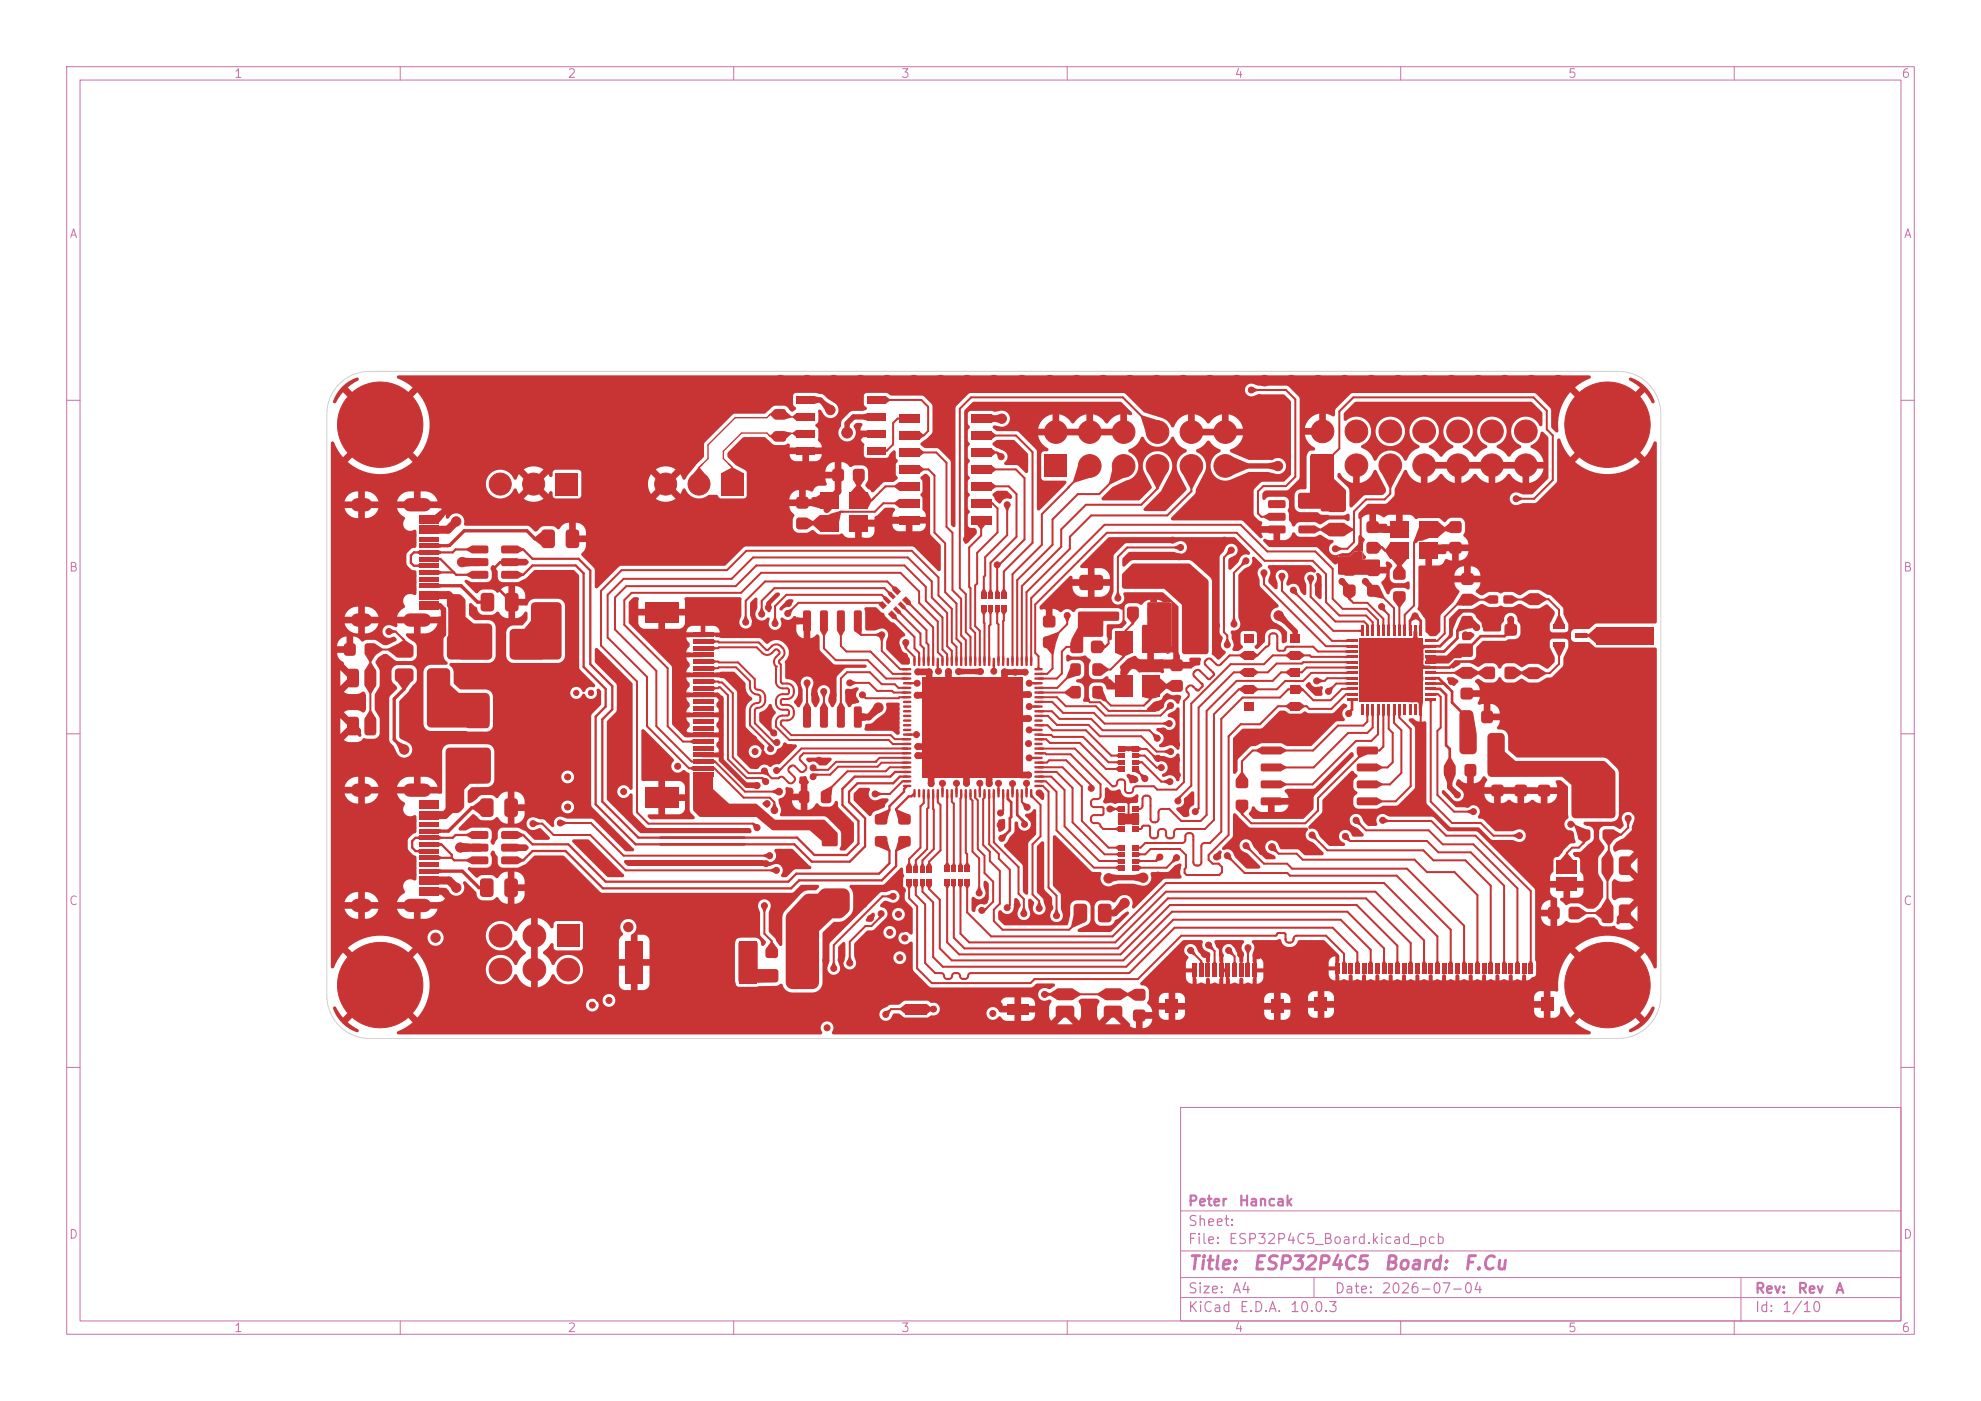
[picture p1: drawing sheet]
<svg xmlns="http://www.w3.org/2000/svg" width="297mm" height="210mm" viewBox="0 0 297 210" stroke-linecap="round" stroke-linejoin="round" font-family="sans-serif">
<defs><g id="words">
<g font-size="2" fill="#c872ab">
<text x="178" y="190.8">Title:</text>
<text x="187.7" y="190.8">ESP32P4C5</text>
<text x="207.3" y="190.8">Board:</text>
<text x="219.3" y="190.8">F.Cu</text>
</g>
<g font-size="1.5" fill="#c872ab">
<text x="178" y="184.2">Sheet:</text>
<text x="178" y="181.2">Peter</text>
<text x="185.6" y="181.2">Hancak</text>
<text x="178" y="186.9">File:</text>
<text x="184.1" y="186.9">ESP32P4C5_Board.kicad_pcb</text>
<text x="178" y="197.1">KiCad</text>
<text x="178" y="194.3">Size:</text>
<text x="184.7" y="194.3">A4</text>
<text x="185.7" y="197.1">E.D.A.</text>
<text x="193.3" y="197.1">10.0.3</text>
<text x="200" y="194.3">Date:</text>
<text x="207" y="194.3">2026-07-04</text>
<text x="263" y="194.3">Rev:</text>
<text x="263" y="197.1">Id:</text>
<text x="267.1" y="197.1">1/10</text>
<text x="269.4" y="194.3">Rev</text>
<text x="275.1" y="194.3">A</text>
</g>
<g font-size="1.3" fill="#c872ab">
<text x="35" y="12">1</text>
<text x="85" y="12">2</text>
<text x="135" y="12">3</text>
<text x="185" y="12">4</text>
<text x="235" y="12">5</text>
<text x="285" y="12">6</text>
<text x="10.3" y="36">A</text>
<text x="285.4" y="36">A</text>
<text x="10.3" y="86">B</text>
<text x="285.3" y="86">B</text>
<text x="10.3" y="136">C</text>
<text x="285.3" y="136">C</text>
<text x="10.3" y="186">D</text>
<text x="285.3" y="186">D</text>
<text x="35" y="200">1</text>
<text x="85" y="200">2</text>
<text x="135" y="200">3</text>
<text x="185" y="200">4</text>
<text x="235" y="200">5</text>
<text x="285" y="200">6</text>
</g>
</g></defs>
<g fill="none" stroke="#c872ab" stroke-width=".15">
<path d="M10 10h277v190h-277zM12 12h273v186h-273zM60 10v2M110 10v2M160 10v2M210 10v2M260 10v2M10 60h2M285 60h2M10 110h2M285 110h2M10 160h2"/>
<path d="M177 166h108v32h-108zM285 160h2M60 198v2M110 198v2M160 198v2M177 194.5h108M177 191.5h108M177 187.5h108M177 181.5h108M197 191.5v3M210 198v2M260 198v2"/>
<path d="M261 191.5v6.5"/>
</g>
<g fill="#c83434">
<path d="M227.2 114.6l.3-.1h1a.45 .45 0 0 1 .5 .4v.9a.45 .45 0 0 1-.5 .5h-1a.45 .45 0 0 1-.4-.5v-.9z"/>
<path d="M227.2 117.7l.3-.1h1a.45 .45 0 0 1 .5 .4v.9a.45 .45 0 0 1-.5 .5h-1a.45 .45 0 0 1-.4-.5v-.9z"/>
</g>
<g fill="none" stroke="#c83434" stroke-width=".36">
<path d="M137.1 98.7v1M137.8 98.7v1M138.5 98.7v1M139.2 98.7v1M139.9 98.7v1M140.6 98.7v1M141.3 98.7v1M142 98.7v1M142.7 98.7v1M143.4 98.7v1M144.1 98.7v1M144.8 98.7v1"/>
<path d="M145.5 98.7v1M146.2 98.7v1M146.9 98.7v1M147.6 98.7v1M148.3 98.7v1M149 98.7v1M149.7 98.7v1M150.4 98.7v1M151.1 98.7v1M151.8 98.7v1M152.5 98.7v1M153.2 98.7v1"/>
<path d="M153.9 98.7v1M154.6 98.7v1M135.5 100.3h1M135.5 101h1M135.5 101.7h1M135.5 102.4h1M135.5 103.1h1M135.5 103.8h1M135.5 104.5h1M135.5 105.2h1M135.5 105.9h1M135.5 106.6h1"/>
<path d="M135.5 107.3h1M135.5 108h1M135.5 108.7h1M135.5 109.4h1M135.5 110.1h1M135.5 110.8h1M135.5 111.5h1M135.5 112.2h1M135.5 112.9h1M135.5 113.6h1M135.5 114.3h1M135.5 115h1"/>
<path d="M135.5 115.7h1M135.5 116.4h1M135.5 117.1h1M135.5 117.8h1M137.1 118.4v1M137.8 118.4v1M138.5 118.4v1M139.2 118.4v1M139.9 118.4v1M140.6 118.4v1M141.3 118.4v1M142 118.4v1"/>
<path d="M142.7 118.4v1M143.4 118.4v1M144.1 118.4v1M144.8 118.4v1M145.5 118.4v1M146.2 118.4v1M146.9 118.4v1M147.6 118.4v1M148.3 118.4v1M149 118.4v1M149.7 118.4v1M150.4 118.4v1"/>
<path d="M151.1 118.4v1M151.8 118.4v1M152.5 118.4v1M153.2 118.4v1M153.9 118.4v1M154.6 118.4v1M155.2 100.3h1M155.2 101h1M155.2 101.7h1M155.2 102.4h1M155.2 103.1h1M155.2 103.8h1"/>
<path d="M155.2 104.5h1M155.2 105.2h1M155.2 105.9h1M155.2 106.6h1M155.2 107.3h1M155.2 108h1M155.2 108.7h1M155.2 109.4h1M155.2 110.1h1M155.2 110.8h1M155.2 111.5h1M155.2 112.2h1"/>
<path d="M155.2 112.9h1M155.2 113.6h1M155.2 114.3h1M155.2 115h1M155.2 115.7h1M155.2 116.4h1M155.2 117.1h1M155.2 117.8h1"/>
</g>
<g fill="#c83434">
<path d="M138.4 101.6h15v15h-15z"/>
<path d="M219.2 89.1l.3-.1h1a.45 .45 0 0 1 .5 .4v.9a.45 .45 0 0 1-.5 .5h-1a.45 .45 0 0 1-.4-.5v-.9z"/>
<path d="M219.2 86l.3-.1h1a.45 .45 0 0 1 .5 .4v.9a.45 .45 0 0 1-.5 .5h-1a.45 .45 0 0 1-.4-.5v-.9z"/>
<path d="M167.7 120.9h1v.8h-1z"/>
<path d="M167.7 122h1v.6h-1z"/>
<path d="M167.7 123h1v.6h-1z"/>
<path d="M167.7 123.9h1v.8h-1z"/>
<path d="M169.7 123.9h1v.8h-1z"/>
<path d="M169.7 123h1v.6h-1z"/>
<path d="M169.7 122h1v.6h-1z"/>
<path d="M169.7 120.9h1v.8h-1z"/>
<path d="M156.6 68.1h3.4v3.4h-3.4z"/>
</g>
<g fill="#c83434" stroke="#c83434" stroke-width=".15">
<circle cx="158.3" cy="64.8" r="1.7"/>
<circle cx="163.4" cy="69.8" r="1.7"/>
<circle cx="163.4" cy="64.8" r="1.7"/>
<circle cx="168.5" cy="69.8" r="1.7"/>
<circle cx="168.5" cy="64.8" r="1.7"/>
<circle cx="173.5" cy="69.8" r="1.7"/>
<circle cx="173.5" cy="64.8" r="1.7"/>
<circle cx="178.6" cy="69.8" r="1.7"/>
<circle cx="178.6" cy="64.8" r="1.7"/>
<circle cx="183.7" cy="69.8" r="1.7"/>
<circle cx="183.7" cy="64.8" r="1.7"/>
<circle cx="57" cy="63.7" r="6.4"/>
</g>
<g fill="#c83434">
<path d="M219.1 106.6l.3-.1h.9a.45 .45 0 0 1 .5 .5v1a.45 .45 0 0 1-.5 .4h-.9a.45 .45 0 0 1-.4-.4v-1z"/>
<path d="M222.2 106.6l.3-.1h.9a.45 .45 0 0 1 .5 .5v1a.45 .45 0 0 1-.5 .4h-.9a.45 .45 0 0 1-.4-.4v-1z"/>
<path d="M232.2 136l.3-.1h.9a.45 .45 0 0 1 .5 .5v1a.45 .45 0 0 1-.5 .4h-.9a.45 .45 0 0 1-.4-.4v-1z"/>
<path d="M235.3 136l.3-.1h.9a.45 .45 0 0 1 .5 .5v1a.45 .45 0 0 1-.5 .4h-.9a.45 .45 0 0 1-.4-.4v-1z"/>
<path d="M75.2 85.7l.2-.1h2.2l.2 .3v.7l-.3 .2-2.2-.1-.2-.2z"/>
<path d="M75.2 83.8l.2-.1h2.2l.2 .3v.7l-.3 .2-2.2-.1-.2-.2z"/>
<path d="M75.2 81.9l.2-.1h2.2l.2 .3v.7l-.3 .2-2.2-.1-.2-.2z"/>
<path d="M70.7 81.9l.2-.1h2.1l.2 .3v.7l-.3 .2-2.1-.1-.2-.2z"/>
<path d="M70.7 83.8l.2-.1h2.1l.2 .3v.7l-.3 .2-2.1-.1-.2-.2z"/>
<path d="M70.7 85.7l.2-.1h2.1l.2 .3v.7l-.3 .2-2.1-.1-.2-.2z"/>
<path d="M131.3 125.4l.3-.1h1.1a.4 .4 0 0 1 .4 .4v.8a.4 .4 0 0 1-.4 .4h-1.1a.4 .4 0 0 1-.4-.4v-.8z"/>
<path d="M131.3 122.1l.3-.1h1.1a.4 .4 0 0 1 .4 .4v.8a.4 .4 0 0 1-.4 .4h-1.1a.4 .4 0 0 1-.4-.4v-.8z"/>
<path d="M62.9 77.2h2.9v1.2h-2.9z"/>
<path d="M62.9 78.8h2.9v1.2h-2.9z"/>
<path d="M62.9 81.5h2.9v.6h-2.9z"/>
<path d="M62.9 83.5h2.9v.6h-2.9z"/>
<path d="M62.9 84.5h2.9v.6h-2.9z"/>
<path d="M62.9 86.5h2.9v.6h-2.9z"/>
<path d="M62.9 88.6h2.9v1.2h-2.9z"/>
<path d="M62.9 90.2h2.9v1.2h-2.9z"/>
<path d="M62.9 87.5h2.9v.6h-2.9z"/>
<path d="M62.9 85.5h2.9v.6h-2.9z"/>
<path d="M62.9 82.5h2.9v.6h-2.9z"/>
<path d="M62.9 80.5h2.9v.6h-2.9z"/>
</g>
<path d="M53.6 75.7h1.2M61.5 75.7h2.2M53.6 92.9h1.2M61.5 92.9h2.2" fill="none" stroke="#c83434" stroke-width="2"/>
<g fill="#c83434">
<path d="M219.1 96.6l.4-.1h.9a.45 .45 0 0 1 .4 .5v1a.45 .45 0 0 1-.4 .4h-.9a.45 .45 0 0 1-.5-.4v-1z"/>
<path d="M222.2 96.6l.4-.1h.9a.45 .45 0 0 1 .4 .5v1a.45 .45 0 0 1-.4 .4h-.9a.45 .45 0 0 1-.5-.4v-1z"/>
<path d="M219.1 110.2l.4-.2h1.3a.5 .5 0 0 1 .5 .5v1.9a.5 .5 0 0 1-.5 .5h-1.3a.5 .5 0 0 1-.5-.5v-1.9z"/>
<path d="M223.2 110.2l.4-.2h1.4a.5 .5 0 0 1 .5 .5v1.9a.5 .5 0 0 1-.5 .5h-1.4a.5 .5 0 0 1-.5-.5v-1.9z"/>
<path d="M189.1 112l.2-.1h2.7l.2 .3v.7l-.3 .2h-2.7l-.2-.3z"/>
<path d="M189.1 114.5l.2-.1 2.7 .1 .2 .2v.8l-.3 .1h-2.7l-.2-.3z"/>
<path d="M189.1 117.1l.2-.1h2.7l.2 .3v.7l-.3 .2h-2.7l-.2-.3z"/>
<path d="M189.1 119.6l.2-.1h2.7l.2 .3v.7l-.3 .2h-2.7l-.2-.3z"/>
<path d="M203.5 119.6l.2-.1h2.7l.2 .3v.7l-.3 .2h-2.7l-.2-.3z"/>
<path d="M203.5 117.1l.2-.1h2.7l.2 .3v.7l-.3 .2h-2.7l-.2-.3z"/>
<path d="M203.5 114.5l.2-.1 2.7 .1 .2 .2v.8l-.3 .1h-2.7l-.2-.3z"/>
<path d="M203.5 112l.2-.1h2.7l.2 .3v.7l-.3 .2h-2.7l-.2-.3z"/>
<path d="M133.1 92.1l.6-.6 .7 .7-.6 .6z"/>
<path d="M133.9 91.3l.4-.4 .7 .7-.4 .4z"/>
<path d="M135 90.2l.7 .7-.4 .4-.7-.7z"/>
<path d="M135.2 89.9l.6-.5 .7 .7-.6 .5z"/>
<path d="M134.4 88l.7 .7-.6 .5-.7-.7z"/>
<path d="M133.6 88.7l.7 .7-.4 .5-.7-.7z"/>
<path d="M132.5 89.9l.4-.5 .7 .8-.4 .4z"/>
<path d="M132.3 90.1l.7 .7-.6 .6-.7-.8z"/>
<path d="M160.6 102.9l.3-.1h.8a.4 .4 0 0 1 .4 .4v1.1a.4 .4 0 0 1-.4 .4h-.8a.4 .4 0 0 1-.4-.4v-1.1z"/>
<path d="M163.9 102.9l.3-.1h.8a.4 .4 0 0 1 .4 .4v1.1a.4 .4 0 0 1-.4 .4h-.8a.4 .4 0 0 1-.4-.4v-1.1z"/>
<path d="M52.2 100.4l.3-.2h.9a.45 .45 0 0 1 .4 .5v1.9a.45 .45 0 0 1-.4 .4h-.9a.45 .45 0 0 1-.5-.4v-1.9z"/>
<path d="M52.2 107.6l.3-.2h.9a.45 .45 0 0 1 .4 .5v1.9a.45 .45 0 0 1-.4 .4h-.9a.45 .45 0 0 1-.5-.4v-1.9z"/>
<path d="M54.8 100.4l.3-.2h.9a.45 .45 0 0 1 .4 .5v1.9a.45 .45 0 0 1-.4 .4h-.9a.45 .45 0 0 1-.5-.4v-1.9z"/>
<path d="M54.8 107.6l.3-.2h.9a.45 .45 0 0 1 .4 .5v1.9a.45 .45 0 0 1-.4 .4h-.9a.45 .45 0 0 1-.5-.4v-1.9z"/>
<path d="M193.4 105.3h1.5v1.2h-1.5z"/>
<path d="M193.4 102.7h1.5v1.2h-1.5z"/>
<path d="M193.4 100.2h1.5v1.2h-1.5z"/>
<path d="M193.4 97.6h1.5v1.3h-1.5z"/>
<path d="M193.4 95.1h1.5v1.2h-1.5z"/>
<path d="M186.5 95.1h1.5v1.2h-1.5z"/>
<path d="M186.5 97.6h1.5v1.3h-1.5z"/>
<path d="M186.5 100.2h1.5v1.2h-1.5z"/>
<path d="M186.5 102.7h1.5v1.2h-1.5z"/>
<path d="M186.5 105.3h1.5v1.2h-1.5z"/>
<path d="M128 70.4l.3-.1h.9a.45 .45 0 0 1 .5 .4v1a.45 .45 0 0 1-.5 .5h-.9a.45 .45 0 0 1-.4-.5v-1z"/>
<path d="M124.9 70.4l.3-.1h.9a.45 .45 0 0 1 .5 .4v1a.45 .45 0 0 1-.5 .5h-.9a.45 .45 0 0 1-.4-.5v-1z"/>
<path d="M72.1 131.8l.4-.1h1a.5 .5 0 0 1 .5 .5v1.8a.5 .5 0 0 1-.5 .5h-1a.5 .5 0 0 1-.5-.5v-1.8z"/>
<path d="M75.7 131.8l.4-.1h1.1a.5 .5 0 0 1 .5 .5v1.8a.5 .5 0 0 1-.5 .5h-1.1a.5 .5 0 0 1-.5-.5v-1.8z"/>
<path d="M185.4 120l.3-.1h1.1a.4 .4 0 0 1 .4 .4v.8a.4 .4 0 0 1-.4 .4h-1.1a.4 .4 0 0 1-.4-.4v-.8z"/>
<path d="M185.4 116.7l.3-.1h1.1a.4 .4 0 0 1 .4 .4v.8a.4 .4 0 0 1-.4 .4h-1.1a.4 .4 0 0 1-.4-.4v-.8z"/>
<path d="M199.1 74.9l.4-.2h1.8a.5 .5 0 0 1 .5 .5v1.1a.5 .5 0 0 1-.5 .5h-1.8a.5 .5 0 0 1-.5-.5v-1.1z"/>
<path d="M199.1 78.5l.4-.1h1.8a.5 .5 0 0 1 .5 .5v1a.5 .5 0 0 1-.5 .5h-1.8a.5 .5 0 0 1-.5-.5v-1z"/>
<path d="M229.2 89l.3-.1h1a.45 .45 0 0 1 .5 .5v.9a.45 .45 0 0 1-.5 .4h-1a.45 .45 0 0 1-.4-.4v-.9z"/>
<path d="M229.2 92.1l.3-.1h1a.45 .45 0 0 1 .5 .5v.9a.45 .45 0 0 1-.5 .4h-1a.45 .45 0 0 1-.4-.4v-.9z"/>
<path d="M242.8 135.7l.4-.1h.9a.45 .45 0 0 1 .4 .4v1.9a.45 .45 0 0 1-.4 .5h-.9a.45 .45 0 0 1-.5-.5v-1.9z"/>
<path d="M242.8 128.5l.4-.1h.9a.45 .45 0 0 1 .4 .4v1.9a.45 .45 0 0 1-.4 .5h-.9a.45 .45 0 0 1-.5-.5v-1.9z"/>
<path d="M240.2 135.7l.4-.1h.9a.45 .45 0 0 1 .4 .4v1.9a.45 .45 0 0 1-.4 .5h-.9a.45 .45 0 0 1-.5-.5v-1.9z"/>
<path d="M240.2 128.5l.4-.1h.9a.45 .45 0 0 1 .4 .4v1.9a.45 .45 0 0 1-.4 .5h-.9a.45 .45 0 0 1-.5-.5v-1.9z"/>
<path d="M156.5 95.5l.3-.1h1a.45 .45 0 0 1 .5 .4v.9a.45 .45 0 0 1-.5 .5h-1a.45 .45 0 0 1-.4-.5v-.9z"/>
<path d="M156.5 92.4l.3-.1h1a.45 .45 0 0 1 .5 .4v.9a.45 .45 0 0 1-.5 .5h-1a.45 .45 0 0 1-.4-.5v-.9z"/>
<path d="M103.9 94.8h3v.7h-3z"/>
<path d="M103.9 95.8h3v.7h-3z"/>
<path d="M103.9 96.8h3v.7h-3z"/>
<path d="M103.9 97.8h3v.7h-3z"/>
<path d="M103.9 98.8h3v.7h-3z"/>
<path d="M103.9 99.8h3v.7h-3z"/>
<path d="M103.9 100.8h3v.7h-3z"/>
<path d="M103.9 101.8h3v.7h-3z"/>
<path d="M103.9 102.8h3v.7h-3z"/>
<path d="M103.9 103.8h3v.7h-3z"/>
<path d="M103.9 104.8h3v.7h-3z"/>
<path d="M103.9 105.8h3v.7h-3z"/>
<path d="M103.9 106.8h3v.7h-3z"/>
<path d="M103.9 107.8h3v.7h-3z"/>
<path d="M103.9 108.8h3v.7h-3z"/>
<path d="M103.9 109.8h3v.7h-3z"/>
<path d="M103.9 110.8h3v.7h-3z"/>
<path d="M103.9 111.8h3v.7h-3z"/>
<path d="M103.9 112.8h3v.7h-3z"/>
<path d="M103.9 113.8h3v.7h-3z"/>
<path d="M103.9 114.8h3v.7h-3z"/>
<path d="M103.9 115.8h3v.7h-3z"/>
<path d="M96.7 90.3h5v3h-5z"/>
<path d="M96.7 118.1h5v3h-5z"/>
<path d="M205 81.3l.3-.1h1a.45 .45 0 0 1 .5 .5v.9a.45 .45 0 0 1-.5 .4h-1a.45 .45 0 0 1-.4-.4v-.9z"/>
<path d="M205 78.2l.3-.1h1a.45 .45 0 0 1 .5 .5v.9a.45 .45 0 0 1-.5 .4h-1a.45 .45 0 0 1-.4-.4v-.9z"/>
<path d="M72.2 89l.4-.1h1a.5 .5 0 0 1 .5 .5v1.8a.5 .5 0 0 1-.5 .5h-1a.5 .5 0 0 1-.5-.5v-1.8z"/>
<path d="M75.8 89l.4-.1h1.1a.5 .5 0 0 1 .5 .5v1.8a.5 .5 0 0 1-.5 .5h-1.1a.5 .5 0 0 1-.5-.5v-1.8z"/>
<path d="M216.6 114.6l.3-.1h.9a.45 .45 0 0 1 .5 .5v1a.45 .45 0 0 1-.5 .4h-.9a.45 .45 0 0 1-.4-.4v-1z"/>
<path d="M219.7 114.6l.3-.1h.9a.45 .45 0 0 1 .5 .5v1a.45 .45 0 0 1-.5 .4h-.9a.45 .45 0 0 1-.4-.4v-1z"/>
<path d="M170 151.4l.3-.1h1a.45 .45 0 0 1 .5 .5v.9a.45 .45 0 0 1-.5 .4h-1a.45 .45 0 0 1-.4-.4v-.9z"/>
<path d="M170 148.3l.3-.1h1a.45 .45 0 0 1 .5 .5v.9a.45 .45 0 0 1-.5 .4h-1a.45 .45 0 0 1-.4-.4v-.9z"/>
<path d="M81.3 79.5l.4-.1h1a.5 .5 0 0 1 .5 .5v1.8a.5 .5 0 0 1-.5 .5h-1a.5 .5 0 0 1-.5-.5v-1.8z"/>
<path d="M84.9 79.5l.4-.1h1.1a.5 .5 0 0 1 .5 .5v1.8a.5 .5 0 0 1-.5 .5h-1.1a.5 .5 0 0 1-.5-.5v-1.8z"/>
<path d="M108.2 70.9h3.3v3.3h-3.3z"/>
</g>
<g fill="#c83434" stroke="#c83434" stroke-width=".15">
<circle cx="104.8" cy="72.6" r="1.65"/>
<circle cx="99.8" cy="72.6" r="1.65"/>
</g>
<g fill="#c83434">
<path d="M200.2 144.4h.6v1.6h-.6z"/>
<path d="M201.2 144.4h.6v1.6h-.6z"/>
<path d="M202.2 144.4h.6v1.6h-.6z"/>
<path d="M203.2 144.4h.6v1.6h-.6z"/>
<path d="M204.2 144.4h.6v1.6h-.6z"/>
<path d="M205.2 144.4h.6v1.6h-.6z"/>
<path d="M206.2 144.4h.6v1.6h-.6z"/>
<path d="M207.2 144.4h.6v1.6h-.6z"/>
<path d="M208.2 144.4h.6v1.6h-.6z"/>
<path d="M209.2 144.4h.6v1.6h-.6z"/>
<path d="M210.2 144.4h.6v1.6h-.6z"/>
<path d="M211.2 144.4h.6v1.6h-.6z"/>
<path d="M212.2 144.4h.6v1.6h-.6z"/>
<path d="M213.2 144.4h.6v1.6h-.6z"/>
<path d="M214.2 144.4h.6v1.6h-.6z"/>
<path d="M215.2 144.4h.6v1.6h-.6z"/>
<path d="M216.2 144.4h.6v1.6h-.6z"/>
<path d="M217.2 144.4h.6v1.6h-.6z"/>
<path d="M218.2 144.4h.6v1.6h-.6z"/>
<path d="M219.2 144.4h.6v1.6h-.6z"/>
<path d="M220.2 144.4h.6v1.6h-.6z"/>
<path d="M221.2 144.4h.6v1.6h-.6z"/>
<path d="M222.2 144.4h.6v1.6h-.6z"/>
<path d="M223.2 144.4h.6v1.6h-.6z"/>
<path d="M224.2 144.4h.6v1.6h-.6z"/>
<path d="M225.2 144.4h.6v1.6h-.6z"/>
<path d="M226.2 144.4h.6v1.6h-.6z"/>
<path d="M227.2 144.4h.6v1.6h-.6z"/>
<path d="M228.2 144.4h.6v1.6h-.6z"/>
<path d="M229.2 144.4h.6v1.6h-.6z"/>
<path d="M197.1 149.6h1.9v2h-1.9z"/>
<path d="M231 149.6h1.9v2h-1.9z"/>
<path d="M135.9 131.8h.8v1h-.8z"/>
<path d="M137 131.8h.6v1h-.6z"/>
<path d="M138 131.8h.6v1h-.6z"/>
<path d="M138.9 131.8h.8v1h-.8z"/>
<path d="M138.9 129.8h.8v1h-.8z"/>
<path d="M138 129.8h.6v1h-.6z"/>
<path d="M137 129.8h.6v1h-.6z"/>
<path d="M135.9 129.8h.8v1h-.8z"/>
<path d="M114.9 142.1l.3-.1h1.1a.4 .4 0 0 1 .4 .4v.8a.4 .4 0 0 1-.4 .4h-1.1a.4 .4 0 0 1-.4-.4v-.8z"/>
<path d="M114.9 145.4l.3-.1h1.1a.4 .4 0 0 1 .4 .4v.8a.4 .4 0 0 1-.4 .4h-1.1a.4 .4 0 0 1-.4-.4v-.8z"/>
<path d="M160.6 99.5l.3-.1h.8a.4 .4 0 0 1 .4 .4v1.1a.4 .4 0 0 1-.4 .4h-.8a.4 .4 0 0 1-.4-.4v-1.1z"/>
<path d="M163.9 99.5l.3-.1h.8a.4 .4 0 0 1 .4 .4v1.1a.4 .4 0 0 1-.4 .4h-.8a.4 .4 0 0 1-.4-.4v-1.1z"/>
<path d="M128.1 91.6l.8-.1 .3 .2v2.7l-.2 .3h-.7l-.3-.2v-2.7z"/>
<path d="M125.6 91.6l.8-.1 .2 .2 .1 2.7-.2 .3h-.7l-.3-.2v-2.7z"/>
<path d="M123 91.6l.8-.1 .3 .2v2.7l-.2 .3h-.7l-.2-.2-.1-2.7z"/>
<path d="M120.5 91.6l.8-.1 .3 .2v2.7l-.2 .3h-.7l-.3-.2v-2.7z"/>
<path d="M120.5 106l.8-.1 .3 .2v2.7l-.2 .3h-.7l-.3-.2v-2.7z"/>
<path d="M123 106l.8-.1 .3 .2v2.7l-.2 .3h-.7l-.2-.2-.1-2.7z"/>
<path d="M125.6 106l.8-.1 .2 .2 .1 2.7-.2 .3h-.7l-.3-.2v-2.7z"/>
<path d="M128.1 106l.8-.1 .3 .2v2.7l-.2 .3h-.7l-.3-.2v-2.7z"/>
<path d="M150.1 88.7h.8v1h-.8z"/>
<path d="M149.2 88.7h.6v1h-.6z"/>
<path d="M148.2 88.7h.6v1h-.6z"/>
<path d="M147.1 88.7h.8v1h-.8z"/>
<path d="M147.1 90.7h.8v1h-.8z"/>
<path d="M148.2 90.7h.6v1h-.6z"/>
<path d="M149.2 90.7h.6v1h-.6z"/>
<path d="M150.1 90.7h.8v1h-.8z"/>
<path d="M229.1 100.1l.3-.1h1a.45 .45 0 0 1 .5 .5v.9a.45 .45 0 0 1-.5 .4h-1a.45 .45 0 0 1-.4-.4v-.9z"/>
<path d="M229.1 97l.3-.1h1a.45 .45 0 0 1 .5 .5v.9a.45 .45 0 0 1-.5 .4h-1a.45 .45 0 0 1-.4-.4v-.9z"/>
<path d="M169.7 129.7h1v.8h-1z"/>
<path d="M169.7 128.8h1v.6h-1z"/>
<path d="M169.7 127.8h1v.6h-1z"/>
<path d="M169.7 126.7h1v.8h-1z"/>
<path d="M167.7 126.7h1v.8h-1z"/>
<path d="M167.7 127.8h1v.6h-1z"/>
<path d="M167.7 128.8h1v.6h-1z"/>
<path d="M167.7 129.7h1v.8h-1z"/>
<path d="M236.2 96.2h1.8v.7h-1.8z"/>
<path d="M236.2 94.9h1.8v.7h-1.8z"/>
<path d="M236.2 93.6h1.8v.7h-1.8z"/>
<path d="M232.9 93.6h1.7v.7h-1.7z"/>
<path d="M232.9 94.9h1.7v.7h-1.7z"/>
<path d="M232.9 96.2h1.7v.7h-1.7z"/>
<path d="M51.7 96.5l.3-.1h.9a.45 .45 0 0 1 .5 .5v1a.45 .45 0 0 1-.5 .4h-.9a.45 .45 0 0 1-.4-.4v-1z"/>
<path d="M54.8 96.5l.3-.1h.9a.45 .45 0 0 1 .5 .5v1a.45 .45 0 0 1-.5 .4h-.9a.45 .45 0 0 1-.4-.4v-1z"/>
<path d="M239.4 88.2h8.6v2.9h-8.6z"/>
<path d="M239.5 99.5h8.6v2.9h-8.6z"/>
<path d="M239.4 94h8.6v2.6h-8.6z"/>
<path d="M225.7 96.7l.3-.1h1a.45 .45 0 0 1 .5 .5v.9a.45 .45 0 0 1-.5 .4h-1a.45 .45 0 0 1-.4-.4v-.9z"/>
<path d="M225.7 93.6l.3-.1h1a.45 .45 0 0 1 .5 .5v.9a.45 .45 0 0 1-.5 .4h-1a.45 .45 0 0 1-.4-.4v-.9z"/>
<path d="M161.1 135.6l.4-.1h1a.5 .5 0 0 1 .5 .5v1.8a.5 .5 0 0 1-.5 .5h-1a.5 .5 0 0 1-.5-.5v-1.8z"/>
<path d="M164.7 135.6l.4-.1h1.1a.5 .5 0 0 1 .5 .5v1.8a.5 .5 0 0 1-.5 .5h-1.1a.5 .5 0 0 1-.5-.5v-1.8z"/>
<path d="M196.6 68h3.4v3.4h-3.4z"/>
</g>
<g fill="#c83434" stroke="#c83434" stroke-width=".15">
<circle cx="198.3" cy="64.7" r="1.7"/>
<circle cx="203.4" cy="69.7" r="1.7"/>
<circle cx="203.4" cy="64.7" r="1.7"/>
<circle cx="208.4" cy="69.7" r="1.7"/>
<circle cx="208.4" cy="64.7" r="1.7"/>
<circle cx="213.5" cy="69.7" r="1.7"/>
<circle cx="213.5" cy="64.7" r="1.7"/>
<circle cx="218.6" cy="69.7" r="1.7"/>
<circle cx="218.6" cy="64.7" r="1.7"/>
<circle cx="223.7" cy="69.7" r="1.7"/>
<circle cx="223.7" cy="64.7" r="1.7"/>
<circle cx="228.8" cy="69.7" r="1.7"/>
<circle cx="228.8" cy="64.7" r="1.7"/>
</g>
<g fill="#c83434">
<path d="M119.9 118.6l.3-.1h.8a.4 .4 0 0 1 .4 .4v1.1a.4 .4 0 0 1-.4 .4h-.8a.4 .4 0 0 1-.4-.4v-1.1z"/>
<path d="M123.2 118.6l.3-.1h.8a.4 .4 0 0 1 .4 .4v1.1a.4 .4 0 0 1-.4 .4h-.8a.4 .4 0 0 1-.4-.4v-1.1z"/>
<path d="M122.9 77.2h2.8v2.4h-2.8z"/>
<path d="M127.3 77.2h2.8v2.4h-2.8z"/>
<path d="M127.3 73.8h2.8v2.4h-2.8z"/>
<path d="M122.9 73.8h2.8v2.4h-2.8z"/>
<path d="M72.1 119.8l.4-.1h1a.5 .5 0 0 1 .5 .5v1.8a.5 .5 0 0 1-.5 .5h-1a.5 .5 0 0 1-.5-.5v-1.8z"/>
<path d="M75.7 119.8l.4-.1h1.1a.5 .5 0 0 1 .5 .5v1.8a.5 .5 0 0 1-.5 .5h-1.1a.5 .5 0 0 1-.5-.5v-1.8z"/>
<path d="M233.4 131.6h3v2h-3z"/>
<path d="M233.4 129h3v2h-3z"/>
<path d="M135.8 150.5h3.2v1.5h-3.2z"/>
<path d="M151 150.5h3.2v1.5h-3.2z"/>
</g>
<circle cx="241" cy="63.7" r="6.4" fill="#c83434" stroke="#c83434" stroke-width=".15"/>
<path d="M83.4 70.9h3.3v3.3h-3.3z" fill="#c83434"/>
<g fill="#c83434" stroke="#c83434" stroke-width=".15">
<circle cx="80" cy="72.6" r="1.65"/>
<circle cx="75" cy="72.6" r="1.65"/>
</g>
<g fill="#c83434">
<path d="M190.2 75.1l.2-.1h2.2l.2 .3-.1 .7-.2 .2-2.2-.1-.2-.2z"/>
<path d="M190.2 77l.2-.1h2.2l.2 .3-.1 .7-.2 .2-2.2-.1-.2-.2z"/>
<path d="M190.2 78.9l.2-.1h2.2l.2 .3-.1 .7-.2 .2-2.2-.1-.2-.2z"/>
<path d="M194.7 78.9l.3-.1h2.1l.2 .3v.7l-.3 .2-2.2-.1-.1-.2z"/>
<path d="M194.7 75.1l.3-.1h2.1l.2 .3v.7l-.3 .2-2.2-.1-.1-.2z"/>
<path d="M116.1 64.7l.3-.1h1.1a.4 .4 0 0 1 .4 .4v.8a.4 .4 0 0 1-.4 .4h-1.1a.4 .4 0 0 1-.4-.4v-.8z"/>
<path d="M116.1 61.4l.3-.1h1.1a.4 .4 0 0 1 .4 .4v.8a.4 .4 0 0 1-.4 .4h-1.1a.4 .4 0 0 1-.4-.4v-.8z"/>
<path d="M217.4 78.2l.3-.1h1a.45 .45 0 0 1 .5 .5v.9a.45 .45 0 0 1-.5 .4h-1a.45 .45 0 0 1-.4-.4v-.9z"/>
<path d="M217.4 81.3l.3-.1h1a.45 .45 0 0 1 .5 .5v.9a.45 .45 0 0 1-.5 .4h-1a.45 .45 0 0 1-.4-.4v-.9z"/>
<path d="M209 88.7l.3-.1h1.1a.4 .4 0 0 1 .4 .4v.8a.4 .4 0 0 1-.4 .4h-1.1a.4 .4 0 0 1-.4-.4v-.8z"/>
<path d="M209 85.4l.3-.1h1.1a.4 .4 0 0 1 .4 .4v.8a.4 .4 0 0 1-.4 .4h-1.1a.4 .4 0 0 1-.4-.4v-.8z"/>
<path d="M69.9 104.3l.4-.1h2.6a.5 .5 0 0 1 .5 .5v4a.5 .5 0 0 1-.5 .5h-2.6a.5 .5 0 0 1-.5-.5v-4z"/>
<path d="M69.9 112.3l.4-.1h2.6a.5 .5 0 0 1 .5 .5v4a.5 .5 0 0 1-.5 .5h-2.6a.5 .5 0 0 1-.5-.5v-4z"/>
<path d="M212.8 93.8h.4v1.6h-.4z"/>
<path d="M212 93.8h.4v1.6h-.4z"/>
<path d="M211.2 93.8h.4v1.6h-.4z"/>
<path d="M210.4 93.8h.4v1.6h-.4z"/>
<path d="M209.6 93.8h.4v1.6h-.4z"/>
<path d="M208.8 93.8h.4v1.6h-.4z"/>
<path d="M208 93.8h.4v1.6h-.4z"/>
<path d="M207.2 93.8h.4v1.6h-.4z"/>
<path d="M206.4 93.8h.4v1.6h-.4z"/>
<path d="M205.6 93.8h.4v1.6h-.4z"/>
<path d="M204.8 93.8h.4v1.6h-.4z"/>
<path d="M204 93.8h.4v1.6h-.4z"/>
<path d="M201.9 95.9h1.6v.4h-1.6z"/>
<path d="M201.9 96.7h1.6v.4h-1.6z"/>
<path d="M201.9 97.5h1.6v.4h-1.6z"/>
<path d="M201.9 98.3h1.6v.4h-1.6z"/>
<path d="M201.9 99.1h1.6v.4h-1.6z"/>
<path d="M201.9 99.9h1.6v.4h-1.6z"/>
<path d="M201.9 100.7h1.6v.4h-1.6z"/>
<path d="M201.9 101.5h1.6v.4h-1.6z"/>
<path d="M201.9 102.3h1.6v.4h-1.6z"/>
<path d="M201.9 103.1h1.6v.4h-1.6z"/>
<path d="M201.9 103.9h1.6v.4h-1.6z"/>
<path d="M201.9 104.7h1.6v.4h-1.6z"/>
<path d="M204 105.6h.4v1.6h-.4z"/>
<path d="M204.8 105.6h.4v1.6h-.4z"/>
<path d="M205.6 105.6h.4v1.6h-.4z"/>
<path d="M206.4 105.6h.4v1.6h-.4z"/>
<path d="M207.2 105.6h.4v1.6h-.4z"/>
<path d="M208 105.6h.4v1.6h-.4z"/>
<path d="M208.8 105.6h.4v1.6h-.4z"/>
<path d="M209.6 105.6h.4v1.6h-.4z"/>
<path d="M210.4 105.6h.4v1.6h-.4z"/>
<path d="M211.2 105.6h.4v1.6h-.4z"/>
<path d="M212 105.6h.4v1.6h-.4z"/>
<path d="M212.8 105.6h.4v1.6h-.4z"/>
<path d="M213.7 104.7h1.6v.4h-1.6z"/>
<path d="M213.7 103.9h1.6v.4h-1.6z"/>
<path d="M213.7 103.1h1.6v.4h-1.6z"/>
<path d="M213.7 102.3h1.6v.4h-1.6z"/>
<path d="M213.7 101.5h1.6v.4h-1.6z"/>
<path d="M213.7 100.7h1.6v.4h-1.6z"/>
<path d="M213.7 99.9h1.6v.4h-1.6z"/>
<path d="M213.7 99.1h1.6v.4h-1.6z"/>
<path d="M213.7 98.3h1.6v.4h-1.6z"/>
<path d="M213.7 97.5h1.6v.4h-1.6z"/>
<path d="M213.7 96.7h1.6v.4h-1.6z"/>
<path d="M213.7 95.9h1.6v.4h-1.6z"/>
<path d="M203.9 95.7h9.5v9.5h-9.5z"/>
<path d="M219.1 100.1l.3-.1h1a.45 .45 0 0 1 .5 .4v.9a.45 .45 0 0 1-.5 .5h-1a.45 .45 0 0 1-.4-.5v-.9z"/>
<path d="M219.1 103.2l.3-.1h1a.45 .45 0 0 1 .5 .4v.9a.45 .45 0 0 1-.5 .5h-1a.45 .45 0 0 1-.4-.5v-.9z"/>
<path d="M158.4 150.9l.3-.2h1.9a.45 .45 0 0 1 .5 .5v.9a.45 .45 0 0 1-.5 .4h-1.9a.45 .45 0 0 1-.4-.4v-.9z"/>
<path d="M165.6 150.9l.3-.2h1.9a.45 .45 0 0 1 .5 .5v.9a.45 .45 0 0 1-.5 .4h-1.9a.45 .45 0 0 1-.4-.4v-.9z"/>
<path d="M158.4 148.3l.3-.2h1.9a.45 .45 0 0 1 .5 .5v.9a.45 .45 0 0 1-.5 .4h-1.9a.45 .45 0 0 1-.4-.4v-.9z"/>
<path d="M165.6 148.3l.3-.2h1.9a.45 .45 0 0 1 .5 .5v.9a.45 .45 0 0 1-.5 .4h-1.9a.45 .45 0 0 1-.4-.4v-.9z"/>
<path d="M169.1 91l.3-.1h.9a.45 .45 0 0 1 .5 .5v1a.45 .45 0 0 1-.5 .4h-.9a.45 .45 0 0 1-.4-.4v-1z"/>
<path d="M172.2 91l.3-.1h.9a.45 .45 0 0 1 .5 .5v1a.45 .45 0 0 1-.5 .4h-.9a.45 .45 0 0 1-.4-.4v-1z"/>
<path d="M225.7 100l.3-.1h.9a.44 .44 0 0 1 .4 .5v1a.44 .44 0 0 1-.4 .4h-.9a.44 .44 0 0 1-.4-.4v-1z"/>
<path d="M222.5 100l.3-.1h.9a.44 .44 0 0 1 .5 .5v1a.44 .44 0 0 1-.5 .4h-.9a.44 .44 0 0 1-.4-.4v-1z"/>
<path d="M225.5 89.3l.2-.1 1.1 .1 .1 .2-.1 .9-.2 .1-1.1-.1-.1-.2z"/>
<path d="M223.2 89.3l.2-.1 1.1 .1 .1 .2-.1 .9-.2 .1-1.1-.1-.1-.2z"/>
</g>
<circle cx="241" cy="147.7" r="6.4" fill="#c83434" stroke="#c83434" stroke-width=".15"/>
<g fill="#c83434">
<path d="M62.9 120h2.9v1.2h-2.9z"/>
<path d="M62.9 121.6h2.9v1.2h-2.9z"/>
<path d="M62.9 124.3h2.9v.6h-2.9z"/>
<path d="M62.9 126.3h2.9v.6h-2.9z"/>
<path d="M62.9 127.3h2.9v.6h-2.9z"/>
<path d="M62.9 129.3h2.9v.6h-2.9z"/>
<path d="M62.9 131.4h2.9v1.2h-2.9z"/>
<path d="M62.9 133h2.9v1.2h-2.9z"/>
<path d="M62.9 130.3h2.9v.6h-2.9z"/>
<path d="M62.9 128.3h2.9v.6h-2.9z"/>
<path d="M62.9 125.3h2.9v.6h-2.9z"/>
<path d="M62.9 123.3h2.9v.6h-2.9z"/>
</g>
<path d="M53.6 118.4h1.2M61.5 118.4h2.2M53.6 135.7h1.2M61.5 135.7h2.2" fill="none" stroke="#c83434" stroke-width="2"/>
<g fill="#c83434">
<path d="M169.7 114.9h1v.8h-1z"/>
<path d="M169.7 114h1v.6h-1z"/>
<path d="M169.7 113h1v.6h-1z"/>
<path d="M169.7 111.9h1v.8h-1z"/>
<path d="M167.7 111.9h1v.8h-1z"/>
<path d="M167.7 113h1v.6h-1z"/>
<path d="M167.7 114h1v.6h-1z"/>
<path d="M167.7 114.9h1v.8h-1z"/>
<path d="M83.5 138.6h3.4v3.4h-3.4z"/>
</g>
<g fill="#c83434" stroke="#c83434" stroke-width=".15">
<circle cx="85.2" cy="145.3" r="1.7"/>
<circle cx="80.1" cy="140.3" r="1.7"/>
<circle cx="80.1" cy="145.3" r="1.7"/>
<circle cx="75" cy="140.3" r="1.7"/>
<circle cx="75" cy="145.3" r="1.7"/>
</g>
<g fill="#c83434">
<path d="M223.7 114.6l.3-.1h1a.45 .45 0 0 1 .5 .4v.9a.45 .45 0 0 1-.5 .5h-1a.45 .45 0 0 1-.4-.5v-.9z"/>
<path d="M223.7 117.7l.3-.1h1a.45 .45 0 0 1 .5 .4v.9a.45 .45 0 0 1-.5 .5h-1a.45 .45 0 0 1-.4-.5v-.9z"/>
<path d="M230.7 114.6l.3-.1h1a.45 .45 0 0 1 .5 .5v.9a.45 .45 0 0 1-.5 .4h-1a.45 .45 0 0 1-.4-.4v-.9z"/>
<path d="M230.7 117.7l.3-.1h1a.45 .45 0 0 1 .5 .5v.9a.45 .45 0 0 1-.5 .4h-1a.45 .45 0 0 1-.4-.4v-.9z"/>
<path d="M76.8 95.4l.4-.1h4a.5 .5 0 0 1 .5 .5v2.6a.5 .5 0 0 1-.5 .5h-4a.5 .5 0 0 1-.5-.5v-2.6z"/>
<path d="M68.8 95.4l.4-.1h4a.5 .5 0 0 1 .5 .5v2.6a.5 .5 0 0 1-.5 .5h-4a.5 .5 0 0 1-.5-.5v-2.6z"/>
<path d="M175.6 102l.3-.1h1a.45 .45 0 0 1 .5 .5v.9a.45 .45 0 0 1-.5 .4h-1a.45 .45 0 0 1-.4-.4v-.9z"/>
<path d="M175.6 98.9l.3-.1h1a.45 .45 0 0 1 .5 .5v.9a.45 .45 0 0 1-.5 .4h-1a.45 .45 0 0 1-.4-.4v-.9z"/>
<path d="M160.6 96.1l.3-.1h.9a.45 .45 0 0 1 .5 .5v1a.45 .45 0 0 1-.5 .4h-.9a.45 .45 0 0 1-.4-.4v-1z"/>
<path d="M163.7 96.1l.3-.1h.9a.45 .45 0 0 1 .5 .5v1a.45 .45 0 0 1-.5 .4h-.9a.45 .45 0 0 1-.4-.4v-1z"/>
<path d="M161.9 92.2l.4-.1h2.6a.5 .5 0 0 1 .5 .5v1.3a.5 .5 0 0 1-.5 .5h-2.6a.5 .5 0 0 1-.5-.5v-1.3z"/>
<path d="M161.9 86.3l.4-.1h2.6a.5 .5 0 0 1 .5 .5v1.3a.5 .5 0 0 1-.5 .5h-2.6a.5 .5 0 0 1-.5-.5v-1.3z"/>
</g>
<circle cx="57" cy="147.7" r="6.4" fill="#c83434" stroke="#c83434" stroke-width=".15"/>
<g fill="#c83434">
<path d="M236.7 121.1l.3-.1h1.1a.4 .4 0 0 1 .4 .4v.8a.4 .4 0 0 1-.4 .4h-1.1a.4 .4 0 0 1-.4-.4v-.8z"/>
<path d="M236.7 124.4l.3-.1h1.1a.4 .4 0 0 1 .4 .4v.8a.4 .4 0 0 1-.4 .4h-1.1a.4 .4 0 0 1-.4-.4v-.8z"/>
<path d="M130 67h2.8v1.1h-2.8z"/>
<path d="M130 64.5h2.8v1.1h-2.8z"/>
<path d="M130 61.9h2.8v1.2h-2.8z"/>
<path d="M130 59.4h2.8v1.1h-2.8z"/>
<path d="M119.4 59.4h2.8v1.1h-2.8z"/>
<path d="M119.4 61.9h2.8v1.2h-2.8z"/>
<path d="M119.4 64.5h2.8v1.1h-2.8z"/>
<path d="M119.4 67h2.8v1.1h-2.8z"/>
<path d="M167.2 94.7h2.6v3.2h-2.6z"/>
<path d="M167.2 101.3h2.6v3.2h-2.6z"/>
<path d="M171.2 101.3h2.6v3.2h-2.6z"/>
<path d="M171.2 94.7h2.6v3.2h-2.6z"/>
<path d="M75.2 128.5l.2-.1h2.2l.2 .3v.7l-.3 .2-2.2-.1-.2-.2z"/>
<path d="M75.2 126.6l.2-.1h2.2l.2 .3v.7l-.3 .2-2.2-.1-.2-.2z"/>
<path d="M75.2 124.7l.2-.1h2.2l.2 .3v.7l-.3 .2-2.2-.1-.2-.2z"/>
<path d="M70.7 124.7l.2-.1h2.1l.2 .3v.7l-.3 .2-2.1-.1-.2-.2z"/>
<path d="M70.7 126.6l.2-.1h2.1l.2 .3v.7l-.3 .2-2.1-.1-.2-.2z"/>
<path d="M70.7 128.5l.2-.1h2.1l.2 .3v.7l-.3 .2-2.1-.1-.2-.2z"/>
<path d="M240.4 121.1l.3-.1h1.1a.4 .4 0 0 1 .4 .4v.8a.4 .4 0 0 1-.4 .4h-1.1a.4 .4 0 0 1-.4-.4v-.8z"/>
<path d="M240.4 124.4l.3-.1h1.1a.4 .4 0 0 1 .4 .4v.8a.4 .4 0 0 1-.4 .4h-1.1a.4 .4 0 0 1-.4-.4v-.8z"/>
<path d="M134.8 62.1h3v1.3h-3z"/>
<path d="M134.8 64.6h3v1.3h-3z"/>
<path d="M134.8 67.2h3v1.3h-3z"/>
<path d="M134.8 69.7h3v1.3h-3z"/>
<path d="M134.8 72.3h3v1.3h-3z"/>
<path d="M134.8 74.8h3v1.3h-3z"/>
<path d="M134.8 77.3h3v1.3h-3z"/>
<path d="M145.6 77.3h3v1.3h-3z"/>
<path d="M145.6 74.8h3v1.3h-3z"/>
<path d="M145.6 72.3h3v1.3h-3z"/>
<path d="M145.6 69.7h3v1.3h-3z"/>
<path d="M145.6 67.2h3v1.3h-3z"/>
<path d="M145.6 64.6h3v1.3h-3z"/>
<path d="M145.6 62.1h3v1.3h-3z"/>
<path d="M205.1 87.8l.3-.1h1a.45 .45 0 0 1 .5 .4v.9a.45 .45 0 0 1-.5 .5h-1a.45 .45 0 0 1-.4-.5v-.9z"/>
<path d="M205.1 84.7l.3-.1h1a.45 .45 0 0 1 .5 .4v.9a.45 .45 0 0 1-.5 .5h-1a.45 .45 0 0 1-.4-.5v-.9z"/>
<path d="M141.6 131.7h.8v1h-.8z"/>
<path d="M142.7 131.7h.6v1h-.6z"/>
<path d="M143.7 131.7h.6v1h-.6z"/>
<path d="M144.6 131.7h.8v1h-.8z"/>
<path d="M144.6 129.7h.8v1h-.8z"/>
<path d="M143.7 129.7h.6v1h-.6z"/>
<path d="M142.7 129.7h.6v1h-.6z"/>
<path d="M141.6 129.7h.8v1h-.8z"/>
<path d="M134.8 125.4l.3-.1h1.1a.4 .4 0 0 1 .4 .4v.8a.4 .4 0 0 1-.4 .4h-1.1a.4 .4 0 0 1-.4-.4v-.8z"/>
<path d="M134.8 122.1l.3-.1h1.1a.4 .4 0 0 1 .4 .4v.8a.4 .4 0 0 1-.4 .4h-1.1a.4 .4 0 0 1-.4-.4v-.8z"/>
<path d="M110.8 141.1h2.6v6.3h-2.6z"/>
<path d="M93.8 141.1h2.6v6.3h-2.6z"/>
<path d="M178.8 144.5h.6v2h-.6z"/>
<path d="M179.8 144.5h.6v2h-.6z"/>
<path d="M180.8 144.5h.6v2h-.6z"/>
<path d="M181.8 144.5h.6v2h-.6z"/>
<path d="M182.8 144.5h.6v2h-.6z"/>
<path d="M183.8 144.5h.6v2h-.6z"/>
<path d="M184.8 144.5h.6v2h-.6z"/>
<path d="M185.8 144.5h.6v2h-.6z"/>
<path d="M186.8 144.5h.6v2h-.6z"/>
<path d="M187.8 144.5h.6v2h-.6z"/>
<path d="M190.5 149.8h2v2.1h-2z"/>
<path d="M174.7 149.8h2v2.1h-2z"/>
<path d="M201.5 87.7l.3-.1h1a.45 .45 0 0 1 .5 .5v.9a.45 .45 0 0 1-.5 .4h-1a.45 .45 0 0 1-.4-.4v-.9z"/>
<path d="M201.5 84.6l.3-.1h1a.45 .45 0 0 1 .5 .5v.9a.45 .45 0 0 1-.5 .4h-1a.45 .45 0 0 1-.4-.4v-.9z"/>
<path d="M59.3 100.3l.4-.1h1.8a.5 .5 0 0 1 .5 .5v1a.5 .5 0 0 1-.5 .5h-1.8a.5 .5 0 0 1-.5-.5v-1z"/>
<path d="M59.3 96.7l.4-.2h1.8a.5 .5 0 0 1 .5 .5v1.1a.5 .5 0 0 1-.5 .5h-1.8a.5 .5 0 0 1-.5-.5v-1.1z"/>
<path d="M208.4 81.4h2.8v2.4h-2.8z"/>
<path d="M212.8 81.4h2.8v2.4h-2.8z"/>
<path d="M212.8 78.2h2.8v2.4h-2.8z"/>
<path d="M208.4 78.2h2.8v2.4h-2.8z"/>
<path d="M219.2 92.4l.3-.1h.9a.45 .45 0 0 1 .5 .5v1a.45 .45 0 0 1-.5 .4h-.9a.45 .45 0 0 1-.4-.4v-1z"/>
<path d="M222.3 92.4l.3-.1h.9a.45 .45 0 0 1 .5 .5v1a.45 .45 0 0 1-.5 .4h-.9a.45 .45 0 0 1-.4-.4v-1z"/>
<path d="M119.5 77.7l.3-.1h1a.45 .45 0 0 1 .5 .4v.9a.45 .45 0 0 1-.5 .5h-1a.45 .45 0 0 1-.4-.5v-.9z"/>
<path d="M119.5 74.6l.3-.1h1a.45 .45 0 0 1 .5 .4v.9a.45 .45 0 0 1-.5 .5h-1a.45 .45 0 0 1-.4-.5v-.9z"/>
</g>
<g fill="#c83434" stroke="#c83434" stroke-width=".15">
<circle cx="86.4" cy="103.9" r=".4"/>
<circle cx="88.6" cy="103.9" r=".4"/>
<circle cx="125.9" cy="135" r=".7"/>
<circle cx="94.2" cy="139" r=".7"/>
<circle cx="154.3" cy="105.9" r=".45"/>
<circle cx="119" cy="145.5" r=".7"/>
<circle cx="212.2" cy="92.3" r=".45"/>
<circle cx="153.6" cy="123.6" r=".45"/>
<circle cx="148.9" cy="151.9" r=".45"/>
<circle cx="226.5" cy="92.9" r=".45"/>
<circle cx="150.2" cy="62.8" r=".7"/>
<circle cx="143.4" cy="117.4" r=".45"/>
<circle cx="143.7" cy="100.7" r=".45"/>
<circle cx="202.2" cy="107" r=".45"/>
<circle cx="201.2" cy="87.2" r=".45"/>
<circle cx="149" cy="100.6" r=".45"/>
<circle cx="140.7" cy="100.6" r=".45"/>
<circle cx="240.8" cy="119.1" r=".7"/>
<circle cx="131.2" cy="119" r=".45"/>
<circle cx="124" cy="154.1" r=".45"/>
<circle cx="221.4" cy="94.1" r=".45"/>
<circle cx="60.6" cy="112.4" r=".7"/>
<circle cx="124.4" cy="125.7" r=".7"/>
<circle cx="124.5" cy="61.5" r=".7"/>
<circle cx="123.7" cy="136.6" r=".7"/>
<circle cx="227.3" cy="74.8" r=".45"/>
<circle cx="168.6" cy="135.4" r=".7"/>
<circle cx="204.7" cy="87.2" r=".45"/>
<circle cx="153.9" cy="117.4" r=".45"/>
<circle cx="154.3" cy="102.4" r=".45"/>
<circle cx="167" cy="92.5" r=".45"/>
<circle cx="147" cy="100.7" r=".45"/>
<circle cx="218.5" cy="119.2" r=".45"/>
<circle cx="191.7" cy="92.3" r=".7"/>
<circle cx="237.2" cy="118.9" r=".7"/>
<circle cx="191.6" cy="69.9" r=".7"/>
<circle cx="121.4" cy="147.2" r=".7"/>
<circle cx="65.3" cy="140.6" r=".7"/>
<circle cx="237.8" cy="81" r=".5"/>
<circle cx="176.4" cy="113.9" r=".45"/>
<circle cx="240.1" cy="73.1" r=".45"/>
<circle cx="244.7" cy="92.1" r=".5"/>
<circle cx="228.2" cy="123.1" r=".45"/>
<circle cx="179.4" cy="77.1" r=".45"/>
<circle cx="124.2" cy="81.1" r=".45"/>
<circle cx="88.3" cy="152.2" r=".45"/>
<circle cx="229" cy="105.7" r=".5"/>
<circle cx="154.7" cy="122.6" r=".5"/>
<circle cx="191.4" cy="108.9" r=".45"/>
<circle cx="239.4" cy="127.2" r=".45"/>
<circle cx="123.9" cy="146.3" r=".45"/>
<circle cx="195" cy="151.7" r=".45"/>
<circle cx="146.6" cy="108.3" r=".45"/>
<circle cx="93.4" cy="107.4" r=".45"/>
<circle cx="106.4" cy="81.1" r=".45"/>
<circle cx="110.6" cy="92.3" r=".45"/>
<circle cx="128.1" cy="105" r=".45"/>
<circle cx="100.5" cy="83.9" r=".45"/>
<circle cx="103.4" cy="65.5" r=".45"/>
<circle cx="170.6" cy="89.5" r=".45"/>
<circle cx="240.2" cy="105.6" r=".5"/>
<circle cx="237.8" cy="77" r=".5"/>
<circle cx="235.6" cy="89" r=".45"/>
<circle cx="156.6" cy="150.9" r=".45"/>
<circle cx="238" cy="111.7" r=".5"/>
<circle cx="91.3" cy="100.2" r=".45"/>
<circle cx="113" cy="91.1" r=".45"/>
<circle cx="149.5" cy="154.2" r=".45"/>
<circle cx="227.3" cy="109.7" r=".5"/>
<circle cx="116.4" cy="81.1" r=".45"/>
<circle cx="192.4" cy="126.7" r=".45"/>
<circle cx="81.6" cy="61.9" r=".7"/>
<circle cx="119.6" cy="93.1" r=".45"/>
<circle cx="75.6" cy="154.1" r=".8"/>
<circle cx="103.4" cy="63" r=".45"/>
<circle cx="221.6" cy="57.1" r=".8"/>
<circle cx="247" cy="125.7" r=".5"/>
<circle cx="125" cy="147.6" r=".45"/>
<circle cx="150" cy="112" r=".45"/>
<circle cx="136.7" cy="80.7" r=".45"/>
<circle cx="247" cy="113.6" r=".5"/>
<circle cx="61.9" cy="113.9" r=".45"/>
<circle cx="235.4" cy="71.2" r=".45"/>
<circle cx="221.7" cy="61.2" r=".45"/>
<circle cx="220" cy="120.6" r=".45"/>
<circle cx="224" cy="86.9" r=".5"/>
<circle cx="224" cy="85" r=".5"/>
<circle cx="71.6" cy="154.1" r=".8"/>
<circle cx="168.8" cy="100.5" r=".45"/>
<circle cx="148.3" cy="117.5" r=".45"/>
<circle cx="226.7" cy="61.2" r=".45"/>
<circle cx="147.6" cy="135.1" r=".45"/>
<circle cx="217.6" cy="102.2" r=".45"/>
<circle cx="224" cy="83" r=".5"/>
<circle cx="240.2" cy="80.9" r=".5"/>
<circle cx="80.1" cy="115.4" r=".45"/>
<circle cx="149.6" cy="60.9" r=".45"/>
<circle cx="231.2" cy="107.7" r=".5"/>
<circle cx="203.2" cy="124.7" r=".45"/>
<circle cx="247" cy="103.7" r=".5"/>
<circle cx="201" cy="118.5" r=".45"/>
<circle cx="147.6" cy="150.7" r=".45"/>
<circle cx="87.6" cy="154.1" r=".8"/>
<circle cx="196.4" cy="126.9" r=".45"/>
<circle cx="122.8" cy="114" r=".45"/>
<circle cx="66.7" cy="139.1" r=".45"/>
<circle cx="185.2" cy="95.6" r=".45"/>
<circle cx="231.7" cy="95.3" r=".45"/>
<circle cx="65.4" cy="113.9" r=".45"/>
<circle cx="186" cy="143.1" r=".45"/>
<circle cx="235.5" cy="81" r=".5"/>
<circle cx="147" cy="154.2" r=".45"/>
<circle cx="236.5" cy="92.9" r=".45"/>
<circle cx="244.6" cy="75" r=".5"/>
<circle cx="83.6" cy="121.8" r=".45"/>
<circle cx="188.6" cy="143.3" r=".45"/>
<circle cx="153.7" cy="100.8" r=".45"/>
<circle cx="228.6" cy="83" r=".5"/>
<circle cx="115.3" cy="106.8" r=".45"/>
<circle cx="235.5" cy="86.9" r=".5"/>
<circle cx="247" cy="131.8" r=".5"/>
<circle cx="240.2" cy="84.9" r=".5"/>
<circle cx="235.3" cy="139.6" r=".45"/>
<circle cx="133.4" cy="141.3" r=".45"/>
<circle cx="238" cy="99.7" r=".5"/>
<circle cx="235.8" cy="101.7" r=".45"/>
<circle cx="100.9" cy="68" r=".45"/>
<circle cx="231.4" cy="111.7" r=".5"/>
<circle cx="67" cy="65.7" r=".7"/>
<circle cx="166.3" cy="85.1" r=".45"/>
<circle cx="228.6" cy="95.3" r=".45"/>
<circle cx="244.7" cy="105.6" r=".5"/>
<circle cx="145.9" cy="105" r=".45"/>
<circle cx="184.9" cy="84.1" r=".45"/>
<circle cx="207.7" cy="79.4" r=".45"/>
<circle cx="231.2" cy="105.7" r=".5"/>
<circle cx="173.6" cy="113.7" r=".45"/>
<circle cx="124.9" cy="104.2" r=".45"/>
<circle cx="125" cy="57.1" r=".8"/>
<circle cx="91.6" cy="154.1" r=".8"/>
<circle cx="235" cy="95.3" r=".45"/>
<circle cx="237.8" cy="85" r=".5"/>
<circle cx="194" cy="77.4" r=".45"/>
<circle cx="110.9" cy="60.5" r=".45"/>
<circle cx="89.6" cy="144.2" r=".45"/>
<circle cx="188.2" cy="84.7" r=".45"/>
<circle cx="135.4" cy="139.3" r=".45"/>
<circle cx="112.4" cy="139.9" r=".45"/>
<circle cx="130.5" cy="137.7" r=".45"/>
<circle cx="97.6" cy="95.3" r=".45"/>
<circle cx="242.4" cy="78.9" r=".5"/>
<circle cx="89.6" cy="146.7" r=".45"/>
<circle cx="149.8" cy="150.7" r=".45"/>
<circle cx="247" cy="119.7" r=".5"/>
<circle cx="233.2" cy="83" r=".5"/>
<circle cx="244.8" cy="117.7" r=".5"/>
<circle cx="227.3" cy="111.7" r=".5"/>
<circle cx="232" cy="126.5" r=".45"/>
<circle cx="224" cy="79" r=".5"/>
<circle cx="205.2" cy="103.9" r=".7"/>
<circle cx="229.2" cy="126.3" r=".5"/>
<circle cx="247" cy="109.6" r=".5"/>
<circle cx="151.8" cy="68.1" r=".45"/>
<circle cx="244.7" cy="77" r=".5"/>
<circle cx="182.4" cy="93.8" r=".45"/>
<circle cx="195.2" cy="125.5" r=".45"/>
<circle cx="238" cy="105.7" r=".5"/>
<circle cx="133.7" cy="94.6" r=".45"/>
<circle cx="230.8" cy="125.1" r=".45"/>
<circle cx="247" cy="78.9" r=".5"/>
<circle cx="237.8" cy="86.9" r=".5"/>
<circle cx="242.4" cy="92.1" r=".5"/>
<circle cx="152.2" cy="61.9" r=".45"/>
<circle cx="229.4" cy="111.7" r=".5"/>
<circle cx="222.6" cy="103.7" r=".5"/>
<circle cx="242.4" cy="84.9" r=".5"/>
<circle cx="238" cy="103.8" r=".5"/>
<circle cx="231" cy="83" r=".5"/>
<circle cx="157" cy="137.9" r=".45"/>
<circle cx="197.6" cy="87.8" r=".45"/>
<circle cx="235.7" cy="111.7" r=".5"/>
<circle cx="228.5" cy="73.6" r=".45"/>
<circle cx="205.8" cy="62.1" r=".45"/>
<circle cx="112.4" cy="137.9" r=".45"/>
<circle cx="58.5" cy="112.4" r=".45"/>
<circle cx="183.6" cy="81" r=".45"/>
<circle cx="217.6" cy="89.2" r=".45"/>
<circle cx="83.8" cy="115.4" r=".45"/>
<circle cx="197" cy="142.7" r=".45"/>
<circle cx="151.6" cy="137.6" r=".45"/>
<circle cx="92.6" cy="80.6" r=".45"/>
<circle cx="200.2" cy="125.9" r=".45"/>
<circle cx="80.8" cy="119.1" r=".45"/>
<circle cx="226.3" cy="86.9" r=".5"/>
<circle cx="223.4" cy="123.1" r=".45"/>
<circle cx="235.8" cy="99.7" r=".5"/>
<circle cx="137.6" cy="113.3" r=".45"/>
<circle cx="214.7" cy="94.1" r=".5"/>
<circle cx="122.1" cy="104.1" r=".45"/>
<circle cx="100.9" cy="65.5" r=".45"/>
<circle cx="144.9" cy="117.4" r=".45"/>
<circle cx="177.7" cy="122" r=".45"/>
<circle cx="128.2" cy="59.7" r=".45"/>
<circle cx="231.7" cy="139.6" r=".45"/>
<circle cx="237.7" cy="73.1" r=".5"/>
<circle cx="197.6" cy="103.5" r=".45"/>
<circle cx="233.2" cy="86.9" r=".5"/>
<circle cx="114.8" cy="129.5" r=".45"/>
<circle cx="154.2" cy="104.1" r=".45"/>
<circle cx="71.4" cy="76" r=".45"/>
<circle cx="189.6" cy="57.1" r=".8"/>
<circle cx="173.4" cy="57.1" r=".8"/>
<circle cx="247" cy="133.8" r=".5"/>
<circle cx="211.5" cy="61.2" r=".45"/>
<circle cx="137.6" cy="100.7" r=".45"/>
<circle cx="172.5" cy="99.4" r=".45"/>
<circle cx="122.1" cy="154.3" r=".45"/>
<circle cx="170.1" cy="116.9" r=".45"/>
<circle cx="117" cy="57.1" r=".8"/>
<circle cx="212" cy="103.9" r=".7"/>
<circle cx="189.2" cy="127.7" r=".45"/>
<circle cx="74.4" cy="118.5" r=".45"/>
<circle cx="67" cy="59.7" r=".7"/>
<circle cx="219.2" cy="74.8" r=".45"/>
<circle cx="233.4" cy="111.7" r=".5"/>
<circle cx="237.8" cy="83" r=".5"/>
<circle cx="242.4" cy="86.9" r=".5"/>
<circle cx="175.4" cy="74.3" r=".45"/>
<circle cx="179.1" cy="83.2" r=".45"/>
<circle cx="231.4" cy="109.7" r=".5"/>
<circle cx="235.5" cy="85" r=".5"/>
<circle cx="222" cy="120.5" r=".45"/>
<circle cx="129.2" cy="81.1" r=".45"/>
<circle cx="126.1" cy="143.9" r=".45"/>
<circle cx="233.6" cy="141.1" r=".45"/>
<circle cx="190.5" cy="65.7" r=".45"/>
<circle cx="247" cy="80.9" r=".5"/>
<circle cx="176.5" cy="104.7" r=".45"/>
<circle cx="103.4" cy="68" r=".45"/>
<circle cx="235.7" cy="105.7" r=".5"/>
<circle cx="225.6" cy="57.1" r=".8"/>
<circle cx="169.8" cy="74.3" r=".45"/>
<circle cx="229.6" cy="129.5" r=".45"/>
<circle cx="111" cy="76.2" r=".45"/>
<circle cx="192.4" cy="71.5" r=".45"/>
<circle cx="154.2" cy="116.2" r=".45"/>
<circle cx="229" cy="107.7" r=".5"/>
<circle cx="233.2" cy="89" r=".5"/>
<circle cx="111.4" cy="81.1" r=".45"/>
<circle cx="113.5" cy="71.3" r=".45"/>
<circle cx="99.2" cy="79.2" r=".45"/>
<circle cx="64" cy="142.1" r=".45"/>
<circle cx="147.6" cy="105" r=".45"/>
<circle cx="247" cy="107.6" r=".5"/>
<circle cx="193.5" cy="85.6" r=".45"/>
<circle cx="62" cy="105.4" r=".7"/>
<circle cx="235.7" cy="107.7" r=".5"/>
<circle cx="56.9" cy="95.5" r=".45"/>
<circle cx="79.9" cy="105.7" r=".45"/>
<circle cx="176.8" cy="83.5" r=".45"/>
<circle cx="214.2" cy="92.3" r=".45"/>
<circle cx="76.7" cy="76" r=".45"/>
<circle cx="81.7" cy="86.6" r=".8"/>
<circle cx="77" cy="110.6" r=".45"/>
<circle cx="214" cy="61.2" r=".45"/>
<circle cx="187.2" cy="125.3" r=".45"/>
<circle cx="93.5" cy="60.5" r=".45"/>
<circle cx="144.5" cy="154.2" r=".45"/>
<circle cx="190.8" cy="87.1" r=".45"/>
<circle cx="71.5" cy="140.2" r=".45"/>
<circle cx="82.4" cy="122.9" r=".45"/>
<circle cx="235.5" cy="79" r=".5"/>
<circle cx="217.6" cy="86.9" r=".5"/>
<circle cx="92" cy="142.7" r=".45"/>
<circle cx="108.9" cy="81.1" r=".45"/>
<circle cx="176.5" cy="116.2" r=".45"/>
<circle cx="230.6" cy="127.7" r=".45"/>
<circle cx="240.2" cy="107.6" r=".5"/>
<circle cx="186.4" cy="128.7" r=".45"/>
<circle cx="89.8" cy="149.7" r=".45"/>
<circle cx="113.5" cy="68.8" r=".45"/>
<circle cx="228.2" cy="92.9" r=".45"/>
<circle cx="131.7" cy="80.7" r=".45"/>
<circle cx="233.6" cy="57.1" r=".8"/>
<circle cx="97.4" cy="80.7" r=".45"/>
<circle cx="101.3" cy="98.4" r=".8"/>
<circle cx="244.7" cy="109.6" r=".5"/>
<circle cx="91.8" cy="148.4" r=".45"/>
<circle cx="113.5" cy="76.2" r=".45"/>
<circle cx="192.5" cy="65.7" r=".45"/>
<circle cx="192.5" cy="63.7" r=".45"/>
<circle cx="142" cy="154.2" r=".45"/>
<circle cx="219.2" cy="61.2" r=".45"/>
<circle cx="233.2" cy="79" r=".5"/>
<circle cx="175.8" cy="81" r=".45"/>
<circle cx="113.2" cy="93.5" r=".45"/>
<circle cx="79.3" cy="122.1" r=".45"/>
<circle cx="158.6" cy="90.9" r=".45"/>
<circle cx="231" cy="86.9" r=".45"/>
<circle cx="244.7" cy="107.6" r=".5"/>
<circle cx="118" cy="59.9" r=".45"/>
<circle cx="68.2" cy="75.1" r=".7"/>
<circle cx="195" cy="148.2" r=".45"/>
<circle cx="226.7" cy="107.7" r=".5"/>
<circle cx="240.2" cy="77" r=".45"/>
<circle cx="62.1" cy="108.2" r=".7"/>
<circle cx="176.4" cy="111.6" r=".45"/>
<circle cx="74.3" cy="110.6" r=".45"/>
<circle cx="196.2" cy="107.7" r=".45"/>
<circle cx="67" cy="68.7" r=".7"/>
<circle cx="133.6" cy="106.4" r=".45"/>
<circle cx="180.6" cy="143.1" r=".45"/>
<circle cx="156.6" cy="153.1" r=".45"/>
<circle cx="226.3" cy="85" r=".5"/>
<circle cx="152.2" cy="100.8" r=".45"/>
<circle cx="231.2" cy="131.1" r=".45"/>
<circle cx="145" cy="57.1" r=".8"/>
<circle cx="201.8" cy="123.1" r=".45"/>
<circle cx="89.6" cy="139.2" r=".45"/>
<circle cx="242.8" cy="113.5" r=".45"/>
<circle cx="228.6" cy="86.9" r=".5"/>
<circle cx="190.5" cy="63.7" r=".45"/>
<circle cx="63.7" cy="115.1" r=".45"/>
<circle cx="113.4" cy="60.5" r=".45"/>
<circle cx="115" cy="120.5" r=".45"/>
<circle cx="226.3" cy="79" r=".5"/>
<circle cx="240.2" cy="86.9" r=".5"/>
<circle cx="92.2" cy="130.7" r=".45"/>
<circle cx="231.7" cy="142.5" r=".45"/>
<circle cx="63.9" cy="139" r=".45"/>
<circle cx="188.8" cy="59.7" r=".5"/>
<circle cx="179.5" cy="60.7" r=".45"/>
<circle cx="166.1" cy="119.9" r=".45"/>
<circle cx="152.5" cy="135.7" r=".45"/>
<circle cx="118.4" cy="118.7" r=".5"/>
<circle cx="182.6" cy="96.1" r=".45"/>
<circle cx="51.6" cy="139.3" r=".7"/>
<circle cx="244.6" cy="73.1" r=".5"/>
<circle cx="137" cy="57.1" r=".8"/>
<circle cx="66.6" cy="142.3" r=".45"/>
<circle cx="78.2" cy="117.2" r=".45"/>
<circle cx="150.2" cy="66.9" r=".45"/>
<circle cx="205.6" cy="57.1" r=".8"/>
<circle cx="182.9" cy="97.9" r=".45"/>
<circle cx="200.2" cy="84" r=".45"/>
<circle cx="184.5" cy="60.7" r=".45"/>
<circle cx="119.2" cy="81.1" r=".45"/>
<circle cx="186.4" cy="92.7" r=".45"/>
<circle cx="126" cy="123.7" r=".45"/>
<circle cx="247" cy="121.7" r=".5"/>
<circle cx="79.6" cy="154.1" r=".8"/>
<circle cx="173.2" cy="148" r=".45"/>
<circle cx="235.6" cy="91" r=".5"/>
<circle cx="149.8" cy="74.5" r=".45"/>
<circle cx="129" cy="57.1" r=".8"/>
<circle cx="121" cy="57.1" r=".8"/>
<circle cx="244.7" cy="82.9" r=".5"/>
<circle cx="226.3" cy="81" r=".5"/>
<circle cx="124.4" cy="65.2" r=".45"/>
<circle cx="79.9" cy="102" r=".45"/>
<circle cx="135.6" cy="98.4" r=".45"/>
<circle cx="228.4" cy="127.9" r=".45"/>
<circle cx="235.7" cy="103.8" r=".5"/>
<circle cx="242.4" cy="98.5" r=".5"/>
<circle cx="240.2" cy="92.1" r=".5"/>
<circle cx="80.1" cy="130.6" r=".45"/>
<circle cx="233.2" cy="77" r=".5"/>
<circle cx="150.6" cy="100.7" r=".45"/>
<circle cx="231.2" cy="103.8" r=".45"/>
<circle cx="224.5" cy="103.7" r=".5"/>
<circle cx="193.2" cy="125" r=".45"/>
<circle cx="112" cy="154.1" r=".8"/>
<circle cx="95.6" cy="154.1" r=".8"/>
<circle cx="231" cy="81" r=".5"/>
<circle cx="233.4" cy="107.7" r=".5"/>
<circle cx="247" cy="92.1" r=".5"/>
<circle cx="242.3" cy="73.1" r=".5"/>
<circle cx="235.4" cy="75.1" r=".5"/>
<circle cx="176.5" cy="130.2" r=".45"/>
<circle cx="133" cy="57.1" r=".8"/>
<circle cx="182.4" cy="128.5" r=".45"/>
<circle cx="105.9" cy="60.5" r=".45"/>
<circle cx="244.4" cy="126.3" r=".45"/>
<circle cx="224.2" cy="61.2" r=".45"/>
<circle cx="134.2" cy="80.7" r=".45"/>
<circle cx="123.8" cy="144" r=".45"/>
<circle cx="245.2" cy="121.7" r=".5"/>
<circle cx="156.8" cy="90.9" r=".45"/>
<circle cx="176" cy="72.3" r=".45"/>
<circle cx="153.2" cy="57.1" r=".8"/>
<circle cx="247" cy="135.8" r=".5"/>
<circle cx="116" cy="154.1" r=".8"/>
<circle cx="244.7" cy="113.6" r=".5"/>
<circle cx="236.4" cy="97.6" r=".45"/>
<circle cx="69.5" cy="139.2" r=".45"/>
<circle cx="113.9" cy="81.1" r=".45"/>
<circle cx="226" cy="128.2" r=".45"/>
<circle cx="78.6" cy="61.9" r=".7"/>
<circle cx="135.3" cy="133.5" r=".45"/>
<circle cx="247" cy="77" r=".5"/>
<circle cx="103.6" cy="83.9" r=".45"/>
<circle cx="63.6" cy="154.1" r=".8"/>
<circle cx="144.9" cy="80.9" r=".45"/>
<circle cx="238" cy="109.7" r=".5"/>
<circle cx="244.7" cy="103.7" r=".5"/>
<circle cx="232.4" cy="91.8" r=".45"/>
<circle cx="195.3" cy="87.8" r=".45"/>
<circle cx="157.4" cy="57.1" r=".8"/>
<circle cx="240.2" cy="103.7" r=".45"/>
<circle cx="247" cy="137.7" r=".5"/>
<circle cx="143.7" cy="104.9" r=".45"/>
<circle cx="224.8" cy="92.8" r=".45"/>
<circle cx="115.2" cy="91.1" r=".45"/>
<circle cx="80.1" cy="88.4" r=".8"/>
<circle cx="99.2" cy="82.1" r=".45"/>
<circle cx="152.2" cy="63.9" r=".45"/>
<circle cx="185.4" cy="57.1" r=".8"/>
<circle cx="197.6" cy="57.1" r=".8"/>
<circle cx="115.3" cy="134.5" r=".45"/>
<circle cx="96" cy="60.5" r=".45"/>
<circle cx="233.4" cy="101.7" r=".5"/>
<circle cx="244.7" cy="111.6" r=".5"/>
<circle cx="233.5" cy="127.3" r=".45"/>
<circle cx="139.6" cy="117.5" r=".45"/>
<circle cx="229.4" cy="109.7" r=".5"/>
<circle cx="78.6" cy="67.9" r=".7"/>
<circle cx="118.2" cy="90.5" r=".45"/>
<circle cx="139.5" cy="154.2" r=".45"/>
<circle cx="160" cy="128.3" r=".45"/>
<circle cx="220" cy="84.5" r=".5"/>
<circle cx="197.2" cy="123.7" r=".45"/>
<circle cx="229.6" cy="57.1" r=".8"/>
<circle cx="245.2" cy="124.1" r=".5"/>
<circle cx="185.2" cy="141.5" r=".45"/>
<circle cx="92.9" cy="137.4" r=".45"/>
<circle cx="238" cy="101.7" r=".5"/>
<circle cx="129.4" cy="119" r=".45"/>
<circle cx="246.9" cy="75" r=".5"/>
<circle cx="233.2" cy="125.1" r=".45"/>
<circle cx="93.4" cy="104.2" r=".45"/>
<circle cx="100.9" cy="60.5" r=".45"/>
<circle cx="157.4" cy="136.1" r=".45"/>
<circle cx="183.1" cy="77.1" r=".45"/>
<circle cx="95" cy="80.7" r=".45"/>
<circle cx="242.4" cy="107.6" r=".5"/>
<circle cx="150" cy="123.7" r=".5"/>
<circle cx="188.4" cy="110" r=".45"/>
<circle cx="92.2" cy="140.4" r=".45"/>
<circle cx="217.6" cy="57.1" r=".8"/>
<circle cx="174.4" cy="109.6" r=".45"/>
<circle cx="149" cy="57.1" r=".8"/>
<circle cx="100.9" cy="63" r=".45"/>
<circle cx="242.4" cy="80.9" r=".5"/>
<circle cx="165.4" cy="57.1" r=".8"/>
<circle cx="237.8" cy="79" r=".5"/>
<circle cx="231" cy="79" r=".5"/>
<circle cx="65.4" cy="98.5" r=".45"/>
<circle cx="177.4" cy="143.5" r=".45"/>
<circle cx="235.7" cy="109.7" r=".5"/>
<circle cx="233.4" cy="105.7" r=".5"/>
<circle cx="113" cy="110.8" r=".45"/>
<circle cx="65.8" cy="110.6" r=".45"/>
<circle cx="104" cy="154.1" r=".8"/>
<circle cx="229" cy="131.2" r=".45"/>
<circle cx="221.8" cy="83" r=".5"/>
<circle cx="155.8" cy="118.9" r=".45"/>
<circle cx="137" cy="154.2" r=".45"/>
<circle cx="116.1" cy="114.1" r=".45"/>
<circle cx="186.4" cy="59.7" r=".5"/>
<circle cx="101.3" cy="95.5" r=".8"/>
<circle cx="80.4" cy="125.1" r=".45"/>
<circle cx="247" cy="115.7" r=".5"/>
<circle cx="125.7" cy="122.1" r=".45"/>
<circle cx="192.8" cy="68.5" r=".45"/>
<circle cx="233.2" cy="85" r=".5"/>
<circle cx="83.6" cy="117.7" r=".45"/>
<circle cx="67.6" cy="154.1" r=".8"/>
<circle cx="185.2" cy="126.9" r=".45"/>
<circle cx="228.6" cy="81" r=".5"/>
<circle cx="212" cy="100.5" r=".7"/>
<circle cx="126.7" cy="81.1" r=".45"/>
<circle cx="103.4" cy="60.5" r=".45"/>
<circle cx="127.2" cy="103.8" r=".45"/>
<circle cx="96.2" cy="82.1" r=".45"/>
<circle cx="192.5" cy="61.7" r=".45"/>
<circle cx="154.2" cy="107.7" r=".45"/>
<circle cx="125.6" cy="59.7" r=".45"/>
<circle cx="83.6" cy="154.1" r=".8"/>
<circle cx="78.6" cy="64.9" r=".7"/>
<circle cx="140.3" cy="149.5" r=".45"/>
<circle cx="205" cy="122.7" r=".45"/>
<circle cx="238" cy="107.7" r=".5"/>
<circle cx="227.5" cy="129.7" r=".45"/>
<circle cx="63.8" cy="97.3" r=".45"/>
<circle cx="133.5" cy="144.3" r=".45"/>
<circle cx="99.8" cy="154.1" r=".8"/>
<circle cx="240.2" cy="109.6" r=".5"/>
<circle cx="149.5" cy="84.7" r=".45"/>
<circle cx="247" cy="105.6" r=".5"/>
<circle cx="172" cy="60.7" r=".45"/>
<circle cx="226.7" cy="103.7" r=".5"/>
<circle cx="247" cy="82.9" r=".5"/>
<circle cx="108.5" cy="76.2" r=".45"/>
<circle cx="186.2" cy="67.7" r=".45"/>
<circle cx="112.4" cy="135.8" r=".45"/>
<circle cx="177.4" cy="57.1" r=".8"/>
<circle cx="74" cy="136.7" r=".45"/>
<circle cx="191" cy="125.5" r=".45"/>
<circle cx="242.4" cy="109.6" r=".5"/>
<circle cx="244.7" cy="80.9" r=".5"/>
<circle cx="180" cy="74.1" r=".45"/>
<circle cx="134.5" cy="154.2" r=".45"/>
<circle cx="237.6" cy="71.2" r=".45"/>
<circle cx="108" cy="154.1" r=".8"/>
<circle cx="116" cy="59.9" r=".45"/>
<circle cx="208" cy="121.7" r=".45"/>
<circle cx="226.2" cy="123.9" r=".5"/>
<circle cx="244.8" cy="119.7" r=".5"/>
<circle cx="178" cy="120" r=".45"/>
<circle cx="191" cy="85.3" r=".45"/>
<circle cx="231.7" cy="98.8" r=".45"/>
<circle cx="233.4" cy="103.8" r=".5"/>
<circle cx="60.6" cy="110.3" r=".45"/>
<circle cx="231.6" cy="129.1" r=".45"/>
<circle cx="182.8" cy="141.7" r=".45"/>
<circle cx="240.2" cy="111.6" r=".5"/>
<circle cx="237.8" cy="89" r=".5"/>
<circle cx="89.6" cy="141.7" r=".45"/>
<circle cx="247" cy="98.5" r=".5"/>
<circle cx="113.3" cy="114.8" r=".45"/>
<circle cx="111.1" cy="94.9" r=".45"/>
<circle cx="86.7" cy="114.9" r=".45"/>
<circle cx="219.7" cy="95.2" r=".45"/>
<circle cx="86.7" cy="117.7" r=".45"/>
<circle cx="233.2" cy="81" r=".5"/>
<circle cx="106" cy="76.2" r=".45"/>
<circle cx="221.8" cy="81" r=".5"/>
<circle cx="228.6" cy="85" r=".5"/>
<circle cx="240.2" cy="82.9" r=".5"/>
<circle cx="247" cy="86.9" r=".5"/>
<circle cx="247" cy="117.7" r=".5"/>
<circle cx="51" cy="72.1" r=".7"/>
<circle cx="228.5" cy="76.2" r=".45"/>
<circle cx="211.3" cy="73.4" r=".45"/>
<circle cx="120.6" cy="117.3" r=".45"/>
<circle cx="231" cy="85" r=".5"/>
<circle cx="101.2" cy="80.7" r=".45"/>
<circle cx="122.4" cy="101.6" r=".45"/>
<circle cx="98.5" cy="60.5" r=".45"/>
<circle cx="137.5" cy="104.2" r=".45"/>
<circle cx="229.2" cy="61.2" r=".45"/>
<circle cx="76.3" cy="115.4" r=".45"/>
<circle cx="154.2" cy="111.5" r=".45"/>
<circle cx="173.6" cy="131.2" r=".45"/>
<circle cx="244.7" cy="98.5" r=".5"/>
<circle cx="169.4" cy="57.1" r=".8"/>
<circle cx="247" cy="111.6" r=".5"/>
<circle cx="242.4" cy="77" r=".5"/>
<circle cx="177" cy="60.7" r=".45"/>
<circle cx="108.4" cy="60.5" r=".45"/>
<circle cx="197.3" cy="109.7" r=".45"/>
<circle cx="226.5" cy="76.2" r=".45"/>
<circle cx="159" cy="89.3" r=".45"/>
<circle cx="142.2" cy="100.7" r=".45"/>
<circle cx="88.5" cy="60.5" r=".45"/>
<circle cx="182.8" cy="82.3" r=".45"/>
<circle cx="242.4" cy="103.7" r=".5"/>
<circle cx="71.4" cy="135.7" r=".45"/>
<circle cx="69.2" cy="142.3" r=".45"/>
<circle cx="176" cy="97.3" r=".45"/>
<circle cx="242.4" cy="105.6" r=".5"/>
<circle cx="195.1" cy="72.4" r=".45"/>
<circle cx="201.6" cy="57.1" r=".8"/>
<circle cx="74.1" cy="76" r=".45"/>
<circle cx="161.4" cy="57.1" r=".8"/>
<circle cx="113.5" cy="117.8" r=".45"/>
<circle cx="97.4" cy="83.9" r=".45"/>
<circle cx="233.4" cy="109.7" r=".5"/>
<circle cx="118.5" cy="112.1" r=".45"/>
<circle cx="71.5" cy="137.7" r=".45"/>
<circle cx="205.2" cy="100.5" r=".7"/>
<circle cx="198.3" cy="81.8" r=".45"/>
<circle cx="68" cy="140.7" r=".45"/>
<circle cx="228.6" cy="79" r=".5"/>
<circle cx="190.6" cy="68.5" r=".45"/>
<circle cx="240.2" cy="78.9" r=".5"/>
<circle cx="237.8" cy="91" r=".5"/>
<circle cx="68.4" cy="135.7" r=".7"/>
<circle cx="240.2" cy="98.5" r=".5"/>
<circle cx="244.7" cy="84.9" r=".5"/>
<circle cx="235.4" cy="125.1" r=".5"/>
<circle cx="230.5" cy="132.7" r=".45"/>
<circle cx="134.1" cy="96.4" r=".45"/>
<circle cx="67" cy="62.7" r=".7"/>
<circle cx="242.4" cy="111.6" r=".5"/>
<circle cx="247" cy="84.9" r=".5"/>
<circle cx="93.4" cy="102.2" r=".45"/>
<circle cx="137.6" cy="111.9" r=".45"/>
<circle cx="235.4" cy="73.1" r=".5"/>
<circle cx="120" cy="154.1" r=".8"/>
<circle cx="123.7" cy="63.7" r=".45"/>
<circle cx="174" cy="105.8" r=".45"/>
<circle cx="121.7" cy="81.1" r=".45"/>
<circle cx="193.6" cy="57.1" r=".8"/>
<circle cx="244.7" cy="78.9" r=".5"/>
<circle cx="103.1" cy="79.1" r=".45"/>
<circle cx="242.4" cy="82.9" r=".5"/>
<circle cx="143.1" cy="59.9" r=".45"/>
<circle cx="199.5" cy="107.6" r=".45"/>
<circle cx="226.3" cy="83" r=".5"/>
<circle cx="89.6" cy="129.1" r=".45"/>
<circle cx="129.5" cy="135.6" r=".45"/>
<circle cx="226.7" cy="105.7" r=".5"/>
<circle cx="216.5" cy="61.2" r=".45"/>
<circle cx="139.3" cy="100.7" r=".45"/>
<circle cx="91" cy="60.5" r=".45"/>
<circle cx="141" cy="57.1" r=".8"/>
<circle cx="194" cy="142.7" r=".45"/>
<circle cx="55" cy="72.1" r=".7"/>
<circle cx="181.4" cy="57.1" r=".8"/>
<circle cx="218" cy="85" r=".45"/>
<circle cx="55.6" cy="139.3" r=".7"/>
<circle cx="113.5" cy="73.8" r=".45"/>
<circle cx="240.1" cy="75" r=".5"/>
<circle cx="224" cy="81" r=".5"/>
<circle cx="176.2" cy="107.2" r=".45"/>
<circle cx="65.4" cy="96.2" r=".45"/>
<circle cx="195" cy="145.2" r=".45"/>
<circle cx="229" cy="103.7" r=".5"/>
<circle cx="212" cy="97.1" r=".7"/>
<circle cx="235.5" cy="77" r=".5"/>
<circle cx="247" cy="129.8" r=".5"/>
<circle cx="209.6" cy="57.1" r=".8"/>
<circle cx="179.5" cy="81.3" r=".45"/>
<circle cx="174.5" cy="60.7" r=".45"/>
<circle cx="148.7" cy="106.2" r=".45"/>
<circle cx="237.7" cy="75.1" r=".5"/>
<circle cx="104.9" cy="82.4" r=".45"/>
<circle cx="182" cy="60.7" r=".45"/>
<circle cx="83.6" cy="120.1" r=".45"/>
<circle cx="156.4" cy="73.5" r=".45"/>
<circle cx="224.5" cy="126.7" r=".45"/>
<circle cx="247" cy="127.8" r=".5"/>
<circle cx="120.6" cy="99.9" r=".45"/>
<circle cx="116" cy="109.9" r=".45"/>
<circle cx="199.2" cy="120.8" r=".45"/>
<circle cx="246.9" cy="73.1" r=".5"/>
<circle cx="139.2" cy="80.7" r=".45"/>
<circle cx="244.7" cy="86.9" r=".5"/>
<circle cx="244.8" cy="115.7" r=".5"/>
<circle cx="242.3" cy="75" r=".5"/>
<circle cx="191" cy="142.7" r=".45"/>
<circle cx="213.6" cy="57.1" r=".8"/>
<circle cx="78.3" cy="103.9" r=".45"/>
<circle cx="71.6" cy="142.3" r=".45"/>
<circle cx="228.2" cy="97.6" r=".45"/>
<circle cx="92" cy="145.2" r=".45"/>
<circle cx="235.5" cy="83" r=".5"/>
<circle cx="190.4" cy="71.5" r=".45"/>
<circle cx="165.3" cy="133.3" r=".45"/>
<circle cx="170.6" cy="99.4" r=".45"/>
<circle cx="247" cy="123.7" r=".5"/>
<circle cx="114.6" cy="135.8" r=".45"/>
<circle cx="113.5" cy="124.1" r=".45"/>
<circle cx="84" cy="123.4" r=".45"/>
<circle cx="115.4" cy="128.3" r=".45"/>
<circle cx="116.1" cy="121.5" r=".5"/>
<circle cx="116.8" cy="118.7" r=".5"/>
<circle cx="116.4" cy="130.5" r=".45"/>
<circle cx="79.9" cy="123.5" r=".45"/>
<circle cx="178.3" cy="97.2" r=".45"/>
<circle cx="154.3" cy="109.4" r=".45"/>
<circle cx="180.3" cy="96.3" r=".45"/>
<circle cx="169.6" cy="87.3" r=".7"/>
<circle cx="154" cy="121" r=".45"/>
<circle cx="166.2" cy="131.7" r=".7"/>
<circle cx="171.4" cy="131.6" r=".7"/>
<circle cx="135.8" cy="96.3" r=".45"/>
<circle cx="132.2" cy="95.2" r=".45"/>
<circle cx="131.7" cy="106.1" r=".7"/>
<circle cx="149.7" cy="117.4" r=".45"/>
<circle cx="137.5" cy="102.4" r=".45"/>
<circle cx="127.4" cy="102.4" r=".45"/>
<circle cx="123.5" cy="103.7" r=".45"/>
<circle cx="121" cy="102.4" r=".45"/>
<circle cx="129.3" cy="104.2" r=".45"/>
<circle cx="150.2" cy="125.7" r=".45"/>
<circle cx="137.4" cy="110.1" r=".45"/>
<circle cx="116.4" cy="115.5" r=".45"/>
<circle cx="114.8" cy="117.2" r=".45"/>
<circle cx="114.6" cy="115.6" r=".45"/>
<circle cx="116.5" cy="111.3" r=".45"/>
<circle cx="121.9" cy="115.1" r=".45"/>
<circle cx="121.9" cy="116.4" r=".45"/>
<circle cx="115.5" cy="112.2" r=".45"/>
<circle cx="146.9" cy="117.4" r=".45"/>
<circle cx="141.3" cy="117.4" r=".45"/>
<circle cx="150" cy="121.9" r=".45"/>
<circle cx="132.8" cy="152.1" r=".45"/>
<circle cx="140" cy="151.3" r=".45"/>
<circle cx="146.8" cy="133.9" r=".45"/>
<circle cx="133.9" cy="134.4" r=".45"/>
<circle cx="125" cy="145.2" r=".45"/>
<circle cx="127.4" cy="144.4" r=".45"/>
<circle cx="132.1" cy="137" r=".45"/>
<circle cx="147.2" cy="136.5" r=".45"/>
<circle cx="156.6" cy="149.1" r=".45"/>
<circle cx="134.7" cy="137.1" r=".45"/>
<circle cx="151" cy="136.1" r=".45"/>
<circle cx="133.4" cy="139.8" r=".45"/>
<circle cx="153.5" cy="137" r=".45"/>
<circle cx="154.3" cy="113.6" r=".45"/>
<circle cx="151.8" cy="117.5" r=".45"/>
<circle cx="155.8" cy="136.2" r=".45"/>
<circle cx="135.7" cy="140.6" r=".45"/>
<circle cx="113.2" cy="112.7" r=".45"/>
<circle cx="85.1" cy="116.5" r=".45"/>
<circle cx="91.3" cy="150" r=".45"/>
<circle cx="85.1" cy="121" r=".45"/>
<circle cx="158.4" cy="137.3" r=".45"/>
<circle cx="93.5" cy="118.7" r=".45"/>
<circle cx="134.9" cy="143.6" r=".45"/>
<circle cx="88.8" cy="150.7" r=".45"/>
<circle cx="163.6" cy="118.2" r=".45"/>
<circle cx="166.4" cy="121.3" r=".45"/>
<circle cx="196.7" cy="125.2" r=".45"/>
<circle cx="175.5" cy="112.7" r=".45"/>
<circle cx="201.7" cy="125.4" r=".45"/>
<circle cx="173.5" cy="110.7" r=".45"/>
<circle cx="175.3" cy="108.5" r=".45"/>
<circle cx="203.3" cy="123" r=".45"/>
<circle cx="175.5" cy="105.8" r=".45"/>
<circle cx="207.3" cy="123" r=".45"/>
<circle cx="167.6" cy="89.7" r=".45"/>
<circle cx="160" cy="92.3" r=".45"/>
<circle cx="177" cy="82.1" r=".45"/>
<circle cx="220.9" cy="121.7" r=".45"/>
<circle cx="244.1" cy="122.7" r=".45"/>
<circle cx="69.3" cy="84.3" r=".7"/>
<circle cx="68.2" cy="92.9" r=".7"/>
<circle cx="68.4" cy="78.2" r=".7"/>
<circle cx="68.3" cy="90.3" r=".7"/>
<circle cx="111.8" cy="93.3" r=".45"/>
<circle cx="178.5" cy="142.5" r=".45"/>
<circle cx="114.2" cy="92.1" r=".45"/>
<circle cx="181.2" cy="141.7" r=".45"/>
<circle cx="116.2" cy="93.5" r=".45"/>
<circle cx="184.2" cy="142.5" r=".45"/>
<circle cx="118.1" cy="92" r=".45"/>
<circle cx="187.1" cy="142.1" r=".45"/>
<circle cx="58.3" cy="94.7" r=".45"/>
<circle cx="187.6" cy="58.5" r=".45"/>
<circle cx="176.6" cy="120.1" r=".45"/>
<circle cx="173.9" cy="128.5" r=".45"/>
<circle cx="176.4" cy="128.6" r=".45"/>
<circle cx="179.2" cy="121.7" r=".45"/>
<circle cx="207.1" cy="90.9" r=".45"/>
<circle cx="200.2" cy="82.3" r=".45"/>
<circle cx="184" cy="128.3" r=".45"/>
<circle cx="171.7" cy="116.7" r=".45"/>
<circle cx="186.8" cy="126.8" r=".45"/>
<circle cx="175.4" cy="117.2" r=".45"/>
<circle cx="190.7" cy="127" r=".5"/>
<circle cx="174.1" cy="115.1" r=".45"/>
<circle cx="150.1" cy="68.5" r=".45"/>
<circle cx="151" cy="75.7" r=".45"/>
<circle cx="186.8" cy="84.1" r=".45"/>
<circle cx="197.4" cy="102.1" r=".45"/>
<circle cx="185" cy="93.6" r=".45"/>
<circle cx="184" cy="96.7" r=".45"/>
<circle cx="184.6" cy="82.5" r=".45"/>
<circle cx="199.2" cy="103.6" r=".45"/>
<circle cx="192.2" cy="86.4" r=".45"/>
<circle cx="193.9" cy="88.5" r=".45"/>
<circle cx="196.5" cy="86.7" r=".45"/>
<circle cx="235.5" cy="123.6" r=".45"/>
<circle cx="227.8" cy="125.3" r=".45"/>
<circle cx="65.8" cy="101.8" r=".7"/>
<circle cx="81" cy="92.7" r=".7"/>
<circle cx="65.8" cy="104.8" r=".7"/>
<circle cx="83.2" cy="95.3" r=".7"/>
<circle cx="65.8" cy="107.7" r=".7"/>
<circle cx="83.2" cy="91.6" r=".7"/>
<circle cx="68.4" cy="133.1" r=".7"/>
<circle cx="69" cy="127" r=".7"/>
<circle cx="68.2" cy="118.3" r=".7"/>
<circle cx="68.2" cy="120.7" r=".7"/>
<circle cx="189.5" cy="85.9" r=".45"/>
<circle cx="127" cy="64.9" r=".8"/>
<circle cx="101.6" cy="114.9" r=".45"/>
</g>
<g fill="none" stroke="#c83434" stroke-width=".4">
<path d="M131.4 65h-1.8l-1.2 1.3v1.4l-.5 .5h-1.3l-.9 .9v2.1M197.6 73.7v.2l-1.6 1.7M76.5 84.3h-1.5l-.8 .8v2.6l2.5 2.6M211.4 94.6v-1.5l.8-.8 .8 .8v1.5M212.2 96.9l-.2 .2M212.2 94.6v2.3M220 93.3h-.2l-1.3 1.3v1.1l-2 2h-2M221.4 91.6l1.7 1.7M223 97.5l-1.7 1.7h-3.1l-.9 .9h-4.9l-.4 .4M226.5 94.4l-.9 1h-3.6l-2.1 2.1M230 92.9l-1.3-1.3h-9.4l-1.7 1.7v1.9l-1.7 1.7h-3.7M151.1 118.9v.9l.5 .5v2.2l-.2 .2v1.8l-1.2 1.2"/>
<path d="M151.8 117.5v1.4M152.5 118.9v3.3l1.1 1.1v.3M202.7 104.9v1.5l-.5 .6M213 104.9v1.5M214.5 103.3h1.4l.9 .9v7.5l.6 .6v3.2"/>
</g>
<path d="M120.8 60h2.2l1.5 1.5M147.1 62.7l3.1 .1M183.7 69.8l7.9 .1M64.4 90.8h1.5l.6 .6v3.7l-1.1 1.1M191.7 92.3l2.5 2.3v1.1M201.2 87.2l1.1 1.1v.2M204.7 87.2l1.2 1.2v.2M143.7 100.7h3.3M150.6 100.7l3.1 .1M217.4 115.5v2.5l1.1 1.2M171.4 131.6h-5.1l-.1 .1" fill="none" stroke="#c83434" stroke-width=".8"/>
<g fill="none" stroke="#c83434" stroke-width="1">
<path d="M68.2 75.1l-2.7 2.7h-1.1M120.3 75.4h3.7M124.3 76.1l-.3 .3M125.7 71.2v2.5l-1.4 1.3M136.3 78h-3.6l-.4 .4h-3.6M205.8 79l.4 .4h3.6M161.3 96.9l.1 .1M176.4 99.7l-.3-.3h-6.2l-1.4 1.4v.9M200.2 84h.7l1.4 1.4M218.2 82.1h-3.5l-.5 .5M220 93.3h.6l.8 .8M223 97.5h3.5"/>
<path d="M226.5 92.9v1.5M131.7 106.1l-1.4 1.4h-1.7M137.5 104.2h3.5M137.6 100.7h1.7v1.8l6.6 6.6M137.6 113.3h4.1M137.6 111.9h5.4M142.2 100.7v4.7M144.9 110v7.4M147.2 107.7h7M148.3 111.5v6M150.6 100.7v3.6M153 116.2h1.2"/>
<path d="M154.2 104.1h-3.4l-11.2 11.2v2.2M224.3 111.5l.1 .1M224.4 115.3l.1 .1M64.4 133.6h1.9l2.1 2.1M168.6 135.4l-1.5 1.5h-1.5"/>
</g>
<g fill="none" stroke="#c83434" stroke-width=".3">
<path d="M136.3 70.4h2.9l.9 .9v8.5l1.6 1.6v7.4l1.7 1.7v5.3l.7 .7v2.7M136.3 67.8h4.1l1.5 1.6v9.6l.9 .9v8.6l1.3 1.3v5.5l.7 .7v3.2M147.1 75.4h1.7l.8 .8v3.6l-3.1 3.1v4.6l-.3 .3v6.1l.7 .7v4.6M147.1 78v2.3l-1.8 1.8v5.9l.2 .2v6l.7 .7v4.3M163.4 69.8l-7.2 7.3v4.6l-4.4 4.4v13.1M168.5 69.8v.6l-3.7 3.7h-3.2l-3.8 3.8v3.8l-5.3 5.3v12.2M173.5 64.8l-5.2-5.2h-22.7l-1.7 1.7v26.9l.9 .9v5.7l.7 .7v3.7M173.5 69.8v3.4l-2.4 2.5h-8.3l-3.7 3.7v2.6l-5.9 5.9v11.3M178.6 69.8v3.8l-3.6 3.7h-11.4l-3.2 3.2v1.8l-6.5 6.5v10.4M198.3 69.7l2.5-2.5v-5.5l2.1-2.1h27l2 2v2.8l.9 .9v6.7l-2.8 2.8h-2.7M211.3 73.4v.2l-2.7 2.7h-3.4l-1.2 1.2v5l-1.5 1.5h-2.3M214.3 75.6h-.1"/>
<path d="M105.4 96.2h2.3l.1 .1h6l1.2 1.1h.2l.5-.5a1 1 0 0 1 1.4 0l.2 .2a1 1 0 0 1 0 1.4l-.5 .7 .3 .4v2.6l.2 .2 .7 .1a1 1 0 0 1 1 1v.3a1 1 0 0 1-1 1h-.8l-.1 .2v.4l.2 .2 .7 .1a1 1 0 0 1 1 1v.3a1 1 0 0 1-1 1h-.8l-.1 .2v.4l1.6 1.6h14.9l.6 .6h1.8M105.4 97.2h2.3l.1-.2h5.7l.8 .9a1 1 0 0 0 1.4 0l.6-.5h.3l.3 .5-.6 .6a1 1 0 0 0 0 1.4M105.4 99.2l5.3 .1 2.5 2.5v1.2l.2 .4a1.21 1.21 0 0 1 1.3 1.1v.5a1.32 1.32 0 0 1-1.4 1.2l-.1 .3v1.9l2.8 2.9h.5M116.3 99.9h.1M116.3 99.9v2.3a1 1 0 0 0 1 1h.8l.2 .3v.4l-.2 .1-.8 .1a1 1 0 0 0-1 1v.3a1 1 0 0 0 1 1h.8l.2 .2v.4l-.2 .2-.8 .1a1 1 0 0 0-1 1v.6l2.1 2h14.9l.6 .6h2.1M123.5 92.8v4.4l1.8 1.8h4.8l2.8 2.7h3.1M126.1 92.8v4l.8 .9h3.6l3.4 3.3h2.1M128.6 92.8v1.9l.5 .5h3.1v2.4l2.8 2.7h1M133.7 92.1l3.4 3.4v1.7l.7 .7v1.3M134.5 91.4l3.5 3.6v1.7l.5 .5v2M135.2 90.7l3.7 3.8v1.9l.3 .3v2.5M135.8 96.3v.9l1.3 1.3v.7"/>
<path d="M135.9 90l4 4v5.2M140.6 99.2v1.3l.1 .1M141.3 99.2v-.7l-.7-.7v-4.6l-2.8-2.8v-1.7l-2.8-2.8h-20.9l-3 3h-16.4l-1.1 1.1v3.7l6.5 6.5v8.7l2.3 2.3h3M142 99.2v-1.1l-.7-.7v-4.8l-2.5-2.5v-2.1l-3.2-3.2h-22.2l-3.1 3.1h-16.4l-1.7 1.7v4.8l6.2 6.2v8.3l5.3 5.3h3.5l4.5 4.5h5.1M142.7 99.2v-1.6l-.7-.7v-5l-2.3-2.3v-2.4l-3.6-3.6h-23.2l-3.2 3.2h-16.2l-2.4 2.4v6.4l5.9 5.9v7.4l6.3 6.3h3.8l4.4 4.4h3.9l.7 .7v1.2M143.4 99.2v-2.2l-.7-.7v-5l-2-2v-2.7l-4-4h-24.8l-2.9 2.9h-15.8l-3.1 3.1v8.2l5.4 5.4v19.6l1.7 1.7h15.7l.6 .6M147.5 91.2l.1 8M148.5 91.2v2.4l-.2 .2v5.4M149 99.2v1.4M149.5 91.2v2.2l.2 .2v5.6M150.5 91.2v1.8l-.1 .1v6.1M161.4 97h-1.5l-.7 .7v3.3l-.7 .7h-2.8"/>
<path d="M170.6 89.5h-1.2l-.9 .9v3.1l-.4 .4h-1.5l-.4 .4v2.2l-.5 .5h-1.2M180.9 98.9l-.1 .1M181.6 98.9l.7 .7M187.2 98.2h-2.8l-1.4 1.4M189.8 96.9l-1.3 1.3M190.3 95.4v1.1M190.8 94.9h.2M191.5 96.9v.3M191.8 97.5h.6M193 96.9h3.9l.7 .8h5.1M202.3 88.5v1.3l.6 .6h2.1l2.4 2.4v1.8M205.9 88.6h.5l2.6 2.6v3.4"/>
<path d="M206.6 94.6v-1.6l-1.7-1.7h-3.6l-1.5-1.5v-4.5l-2.6-2.6h-7.2l-4-4h-20.4l-11 11v9.5M105.4 102.2h2.3l.1 .1h.5l1.6 1.6v9.6l2.4 2.4h2l.3-.3 1.1 1.1h1l.1-.1a.48 .48 0 0 1 .7 0l.8 .7a.48 .48 0 0 0 .6 0l.2-.2a.48 .48 0 0 0 0-.7l-.9-.9v-.3l.3-.3M105.4 100.2l5-.2 2 2.1v.9a1.34 1.34 0 0 0 1.4 1.2l.2 .3v.6a.58 .58 0 0 1-.7 .3l-.5 .3-.3 .5-.1 2.5 3.1 3.1v.4M105.4 103.2h2.3l.3-.2 1.1 1.2v9.6l2.9 2.8h2.3l.5 .6M118.5 114.9h.1M121 102.4v5.1M121 102.4h.1M123.5 103.7v3.8M127.4 102.4h2.9l1.2 1.2h2.3l.2 .2h2M129.3 104.2l.5 .5h4.9l.2-.2h1.1M131.3 114.2h.1M131.3 114.2h-5.9l-1.2 1.2h-2l-.3-.3"/>
<path d="M136 112.9h-15.5l-.5 .5-.1 .3 .1 .3 .9 .9-.1 .4-.2 .3-.3 .1h-.3l-1-.9-.5 .1M136 117.1h-.7l-1.9 1.9h-2.2M136 102.4h1.5M136 115h-2.6l-.6 .6h-5.7l-3.2 3.2v.7M136 103.1h-1.3l-.5-.5h-2l-1.8-1.8h-3.4l-.9 .9v6.1M136 110.1h1.4M136 112.2h-15.8l-3.3 3.3h-.5M136 113.6h-4.1l-.6 .6M136 114.3h-3.8l-.6 .6h-5.9l-1.2 1.2h-2.3l-.3 .3M138.5 118.9v1.5l-.5 .5v6.2l-1.7 1.7v1.5M139.2 118.9v2.2l-.2 .2v6l-1.7 1.7v1.3M139.9 118.9l.1 8.4-1.7 1.7v1.3"/>
<path d="M140.6 118.9v1.4l.4 .4v6.8l-1.7 1.7v1.1M141.3 117.4v1.5M142 118.9v11.3M142.7 118.9v1.3l.3 .3v9.7M143.4 117.4v1.5M144.1 118.9v.7l-.1 .1v10.5M144.8 118.9v8.9l.2 .2v2.2M145.5 118.9v.8l.3 .3v7.7l1 1v5.2M146.2 118.9v.7l.4 .4v7.3l1 1v2.6l1.3 1.3v3l-1.3 1.3h-.4M146.9 117.4v1.5M147.6 118.9v.7l-.2 .2v6.9l1 1v1.4l1.5 1.5v4.9l-.9 .9v1.7l1.3 1.3h10l1.7-1.7v-.8M148.3 118.9v7.7l1.5 1.4v.7l1.6 1.7v5.3l-.4 .4"/>
<path d="M149 118.9v7.4l3.7 3.7v4l.8 .8v2.2M149.7 117.4v1.5M150.4 118.9v2.6l-.4 .4M153.2 118.9v1.3l.8 .8M153.9 117.4v1.5M154.3 105.9h1.4M154.3 102.4h1.4M154.3 109.4h1.4M154.3 113.6h1.4M154.6 118.9v.4l1.4 1.4v4.7l-1.2 1.2v7.5l1 1v1.1M155.7 112.9h1l.2 .2h3.6l4.5 4.5-.1 1.9-.3 .3h-.8l-.2 .4v.5l.2 .2 1.4 .1 .2 .1v.9l-.1 .1-1.3 .1-.4 .3v.5l.1 .2 .3 .2h.5a.48 .48 0 0 1 .5 .5l.4 .4h2.8M155.7 117.1h1.1l1.6 1.6v5.8l5.6 5.6h4.2"/>
<path d="M155.7 114.3h1.3l.3-.3h2.6l3.7 3.7v.5M155.7 115h3.6l2.9 2.9v5.2l4 4h2M155.7 117.8h.7l.8 .9v14.4l1.2 1.2v3M155.7 116.4h1.9l2 2v5.5l5.2 5.2h3.4M155.7 115.7h2.7l2.4 2.4v5.2l4.8 4.8h2.6M155.7 112.2h5.5M166.1 119.9h2.8l.3 .3v2.1l-1 1M166.3 102.1h-2.9l-.5 .5v2.2l.5 .5h1.5l1.3 1.3h7l.8-.8M168 116.8h.2M168.2 112.3h3.7l1.4 1.4h.3M168.7 117.4v1M169.2 118.9h.2"/>
<path d="M170.4 117.9h2.3M173 117.9l.5 .5M177.5 117.2l-1.1 1.2M178.8 102.9l.6 .6M179.9 100.5l1.1 1.1M180.1 102.5l.2 .1M181.8 100.8h.1M212 103.9l1 1M213 106.4v13.8l4.2 4.2h4.4l2.3 2.3h.6M79.9 123.5h1.4l1.7 1.7h5.5l5.3 5.3h22.6M84 123.4h4.6l4.9 4.9h21.9M114.6 135.8v4.2l1.1 1.1v1.7"/>
<path d="M132.1 137v.4l-1.4 1.4h-.9l-2.4 2.4v3.2M133.9 134.4h-1.6l-7.3 7.3v3.5M166.4 121.3h1.8M140 151.3h-6.4l-.8 .8M156.6 149.1h14.2"/>
</g>
<path d="M60.6 101.2v2.1l-1.5 1.5v6.1l1.5 1.5" fill="none" stroke="#c83434" stroke-width=".5"/>
<path d="M233.7 95.3h1.4M166.3 102.1l.8 .8" fill="none" stroke="#c83434" stroke-width=".6"/>
<path d="M105.4 98.2h-3.9l-.2 .2v10.1l1.7 1.7h5.1M105.4 95.2h-3.8l-.3 .3M101.3 103.5l.7 .7h5.6l.5 .5v9.2l3.9 3.9h1.5M101.3 100.5l.7 .7h7.5l1.7 1.7v6.1l1.8 1.8M101.3 106.4l.8 .8h5.9l.1 .1M108.1 113.1l-.1 .1h-2.6M145.9 109.1h.1" fill="none" stroke="#c83434" stroke-width=".7"/>
<path d="M76.5 82.4h1.9l1.4 1.4h6.9l1.8 1.7v14.1l3.3 3.3v3.4l-1.5 1.5v12.4l5.4 5.4h23.8l2.6 2.6h4.9l1.7-1.7v-3.4l-2.4-2.4v-2.4l1.8-1.9h5.4l.7-.7h1.8M76.5 86.2h1.9l1.4-1.4h6.5l1.2 1.1v14.1l3.3 3.3v2.6l-1.5 1.5v13.2l6 6h23.8l2.6 2.6h5.7l2.3-2.3v-4.2l-2.4-2.4v-1.6l1.3-1.3h5.3l1-1h1.1M136 117.8l-.5 .5v.4l-2.1 2.2v.5l-1.3 1.3v.1M137.1 118.9l-.5 .5h-.4l-1.8 1.9v.1l1.2 1.3v.1" fill="none" stroke="#c83434" stroke-width=".34"/>
<circle cx="179.3" cy="103.3" r=".15" fill="#c83434"/>
<path d="M180.8 99.7l.7 .7M191.5 96.5v.4M169.9 118.3v.1M178.2 102.9l-.2 .2M181 101.6l.1 .2M181.8 100.8l.2 .1" fill="none" stroke="#c83434" stroke-width=".3"/>
<circle cx="180.1" cy="102.5" r=".15" fill="#c83434"/>
<g fill="none" stroke="#c83434" stroke-width=".3">
<path d="M130.9 60h7.2l1.1 1v3.6l-.7 .7h-2.2M187.6 58.5h5.2l1.4 1.4v11.6l-1.4 1.4h-3.4l-.8 .8v3.3l.5 .5h2.3M128.7 71.3v3.7h2l2.1-2.1h3.5M128.8 72.3h-.1M132.6 67.6h-.1M136.3 75.4h-3.9l-1.2 1.3h-5.2l-1.7 1.7h-3.9M136.3 62.7h-1.7l-.7 .7v3.2l-.9 1h-2.1M147.1 72.9h4.1l1.2 1.2v6.4l-3.9 3.9v4.8M147.1 65.3h5.2l2.5 2.5v13.6l-4.3 4.3v3.5M147.1 70.4h5.2l1.3 1.3v9.2l-4.1 4.1v4.2M147.1 67.8h2.4l.6 .7M151 75.7v4.5l-3.3 3.3v2.8l-.2 .2v2.7"/>
<path d="M196 79.4h7M208.4 69.7v4.3l-.8 .9h-2.8l-1.8 1.8v4.6l-1 1h-1.8M218.2 79l-.3 .4h-3.9l-2 2v9.4l-1.4 1.4v2.4M218.9 78.3v.1M58.3 94.7h1l1.3 1.3v1.6M60.3 97.4h-4.8v11.4M132.3 90.7l-.3-.3h-12.3l-1.6 1.6M133 90l-.8-.8h-14.3l-1.7 1.7v2.6M133.7 89.3l-1.1-1.1h-16.5l-1.9 1.9v2M134.5 88.6l-1.5-1.4h-18.3l-2.9 2.9v3.2M160 92.3v1.3l-2.7 2.7 .5 .5v3.4l-.8 .8h-1.3M168.5 96.3v2.1l-2 2h-1.9"/>
<path d="M169.9 91.9v1.5l-1.1 1.1v1.5M177 82.1h-8l-1.4 1.4v6.2M180.8 99l-.2 .4 .2 .3M180.9 98.9l.4-.2 .3 .2M182.3 99.6l.4 .1 .3-.1M184.6 82.5l-1.1 1.1v11.2l.5 .5v1.4M186.8 84.1l-1.8 1.8v7.7M187.2 98.2h1.3M189.5 85.9v1.7l9.3 9.3h3.9M190.3 96.5l-.1 .3-.4 .1M190.8 94.9l-.4 .2-.1 .3M191 94.9l.3 .1 .2 .3v1.2"/>
<path d="M191.5 97.2l.1 .3h.2M192.2 86.4v2.2l7.5 7.5h3M193 96.9l-.2 .1-.2 .4-.2 .1M193.9 88.5l6 6.1h4.3M196.5 86.7v2.8l3.7 3.7h4.3l.5 .5v.9M202.7 98.5h-6.1l-.2-.3h-5.6l-1.3 1.4h-5l-5.9 5.9v12.3l-2 2v.3M202.7 99.3h-7.3l-.2 .2h-3.8l-1.3 1.3h-5.1l-5.3 5.3v15.1l-.5 .5M205.8 94.6v-1.3l-1-1h-4l-2-2v-4.2l-2-2h-7.2l-4.2-4.2h-19.4l-10.8 10.7v7.3l.5 .5v1.9M205.8 82h1.4l.5 .6h2.1v3.5M207.1 90.9v.2l1.1 1.1v2.4M209.8 89.4v5.2M223.4 89.9h-4.2l-2.6 2.6v2.5l-1.1 1.1h-1"/>
<path d="M226.6 89.9l5.6-.1 1.5 1.6v2.6M237.1 95.3h6.6M155.7 110.8h1.2l.5 .6h4.5l3.9 3.9h2.4M155.7 110.1l1.9 .1 .3 .3h4.5l3.8 3.8h2M155.7 108.7h1.4l.7 .8h5l3.8 3.8h1.6M155.7 106.6h2l1.2 1.2h4.7l1.7 1.7h7l1.2 1.1M155.7 107.3h1.4l1.4 1.4h4.7l1.7 1.7h6.2l2.3 2.3h2.1M155.7 105.2h2.1l1.6 1.7h4.6l1.6 1.6h9.7M155.7 104.5h2.8l1.3 1.4h4.5l1.4 1.4h8.3l1.5-1.5M161.2 112.2l5.6 5.7 .3-.1a.81 .81 0 0 0 .5-.8l.4-.2M161.3 103.8h-5.6M161.3 100.4l-2.8 2.7h-2.8"/>
<path d="M168.2 116.8l.1 .1a.49 .49 0 0 1 .4 .5M168.7 118.4l.1 .3 .4 .2M169.9 118.4l-.2 .3-.3 .2M170.2 114.3h1l2.9 2.9h1.3M170.2 113.3h1.4l1.8 1.8h.7M170.2 115.3l1.5 1.4M170.4 117.9l-.4 .1-.1 .3M172.7 117.9h.3M173.5 118.4h2.9M173.5 110.6v.1M176.4 102.8l-3.9 .1v1.9l-1 1h-4.9l-2-2M178 103.1l-.1 .4 .3 .5v.3l-.7 .8v12.1"/>
<path d="M178.2 102.9l.3-.2 .3 .2M179.9 100.5l-.3-.1-.3 .1-.3 .3-.1 .3 .1 .3 1.1 1.1M180.3 102.6v.3l-.6 .6h-.3M181 101.6h.1M181.5 100.4l.3 .4M182 100.9v.3l-.6 .6h-.3M202.7 100.9h-6.1l-1.2 1.2h-2.7l-1.3 1.2h-5.7l-3.7 3.8v15.8l-1.3 1.4h-4.4l-.3 .3v.8l-.4 .3-.4-.1-.3-.1-.1-.9-.3-.3-.7 .1-.2 .2-.1 .9-.2 .1-.4 .1-.3-.1-.1-.3-.1-1.3-.1-.2h-.9l-.3 .4-.9 .1M202.7 100.1h-6.8l-.7 .7h-3.1l-1.3 1.3h-5.4l-4.5 4.5v15.6l-.9 .9h-2.9l-1.8-1.8h-1.2l-.2 .1-.2 .2-.1 1.5-.3 .2-.5-.1-.3-.4v-3.1l-.1-.3-.3-.1h-.5l-.3 .2v1.3l-.1 .3-.3 .2h-.7M202.7 103.3h-1.5l-1.7 1.7h-2.6l-1.6-1.7h-2.2l-1.2 1.3h-5.6l-3.2 3.2v16.9l-1.7 1.7h-.9l-.3 .2-.2 2.9-.2 .2h-.4l-.5-.3v-4.1l-.1-.2-.2-.2h-.5l-.3 .2-.1 .9-.3 .3-5.7 .1-.7 .7h-.8M202.7 104.1h-.9l-2.2 2.2h-3.3l-.4-.4h-4.3l-2.7 2.7h-2.9l-1.8 1.8v14.8l-3 3v.7l.6 .6h.9l.5 .5v.8l-.4 .4h-4.9l-.3-.3v-.6l.2-.2v-1.9l-.9-.9h-4.4l-.8 .8h-1.5M202.7 101.7h-3.7l-.4 .4h-1.2M202.7 102.5h-2.4l-1.1 1.1"/>
<path d="M205 106.4v1.8l-.6 .6h-3.8l-3.7 3.7h-9.1l-1.6 1.6v3.3M205.8 106.4v2.7l-.8 .8h-2.9l-5.2 5.1h-6.3M206.6 106.4v3.7l-1 1h-2.3l-6.5 6.5h-6.2M207.4 106.4v5.5l-.6 .6h-2.1l-7.1 7.1v1.9l-1.9 1.9h-8.1l-1.4-1.4v-1.3M208.2 106.4v2.9l.6 .6v4.4l-.8 .7h-3M209 106.4v2l1.1 1.1v6.4l-1.7 1.7h-3.4M209.8 106.4v1.2l1.7 1.7v8.6l-2.3 2.2h-4.2M214.5 104.9v15.3l3.2 3.2h4.3l1.9 1.9h3.9M214.5 104.1h1.1l.4 .4v4.6l-.5 .5v9.6l2.5 2.5h2.9M136.3 132.3v2.4l1.2 1.2v9.3l2.2 2.2h14.8l.6-.6h15.5l6.5-6.5h14.1l.4-.4h.9l.2 .1 .1 1.1 .3 .2h.5a.86 .86 0 0 0 .4-.8l.4-.2h4.4l2.7 2.7v2.2M137.3 132.3v1.9l1.4 1.4v8.8l1.5 1.5h1.1l.2 .2 .1 .4 .3 .2h.7l.2-.7 .4-.1h.6l.2 .7 .4 .1h.6l.2-.7 .4-.1h23.7l6.8-6.8h23.7l3.7 3.7v2.4M138.3 132.3v1.4l1.6 1.6v8.2l1.5 1.4h27.5l7-7h25.1l4.5 4.5v2.8"/>
<path d="M139.3 132.3v1l1.6 1.6v7.3l1.8 1.8h25.7l7.3-7.3h26.3l5.5 5.5v3M142 132.2v9.1l1.8 1.8h24.2l7.4-7.4h28l6.1 6.1v3.4M143 132.2v8.4l1.6 1.6h23l7.5-7.5h29.7l6.7 6.7v3.8M144 132.2v7.8l1.3 1.3h21.9l7.6-7.6h31.4l7.3 7.3v4.2M145 132.2v4.6l3.6 3.6h18.2l8-8h32.7l8 8v4.8M170.2 130.1h.1M173.9 128.5l-.6 .6h-3.1M176.4 128.6l-1.5 1.5h-4.7M184 128.3l2.6 2.6h6.4l.4 .4h16l8.1 8.1v5.8M186.8 126.8l2.7 2.7h3.5l.7 .7h17.3l8.5 8.6v6.4M190.7 127l1 1h2.7l.9 .9h16.8l1.8 1.8h4.2l3.4 3.5v11M196.7 125.2l2.3 2.3h14.4l1.5 1.5h4.8l3.8 3.8v12.4"/>
<path d="M201.7 125.4l.7 .7h11.6l1.7 1.7h4.8l5 5v12.4M203.3 123l1.5 1.5h9.4l2.1 2.1h4.6l6.6 6.6v12M207.3 123l.1 .1h7.2l2.2 2.2h4.4l8.3 8.3v11.6M235.5 123.6h.5l1.5 1.5v1.2l-.8 .8h-1l-.8 .8v2.1M244.1 122.7v1.4l-1 1h-1.9v4.5l-.2 .2v7.2l-.1-.1h-4.8M178.5 142.5l1.6 1.6v1.4M181.2 141.7l.9 .9v2.9M184.2 142.5l.9 .9v2.1M187.1 142.1v3.4"/>
</g>
<path d="M214.5 101.7h1.2l2 2v1.6l2.2 2.2M214.5 102.5h2" fill="none" stroke="#c83434" stroke-width=".4"/>
<path d="M64.4 82.8h-2.3l-.5 .5v1.1l.4 .4h2.4M64.4 83.8h1.6l2 2M64.4 126.6h1.8l1.5 1.5v.5M64.4 125.6h-2.1l-.5 .5v1l.5 .5h2.1M76.5 125.2h1.9l1.4 1.4h5.4l5.6 5.6h27.4l1.2-1.2h12.4l1.6-1.6v-1.9l-1.3-1.2v-.2M135.6 126.1v.2l-1.2 1.2v2.3l-2.2 2.2h-12.4l-1.2 1.2h-28.2l-5.6-5.6h-5l-1.4 1.4h-1.9" fill="none" stroke="#c83434" stroke-width=".34"/>
<path d="M64.4 85.8h3.6l.4 .4h3.5M71.9 82.4h-3.6l-.4 .4h-3.5M64.4 128.6h3.3l.4 .4h3.8M71.9 125.2h-3.6l-.4 .4h-3.5" fill="none" stroke="#c83434" stroke-width=".33"/>
<path d="M68.4 78.2l-1.2 1.2h-2.8M64.4 89.2h2.8l1.1 1.1M69.3 84.3h2.6M64.4 132h2.9l1.1 1.1M68.2 120.7l-1.5 1.5h-2.3M69 127l2.9 .1" fill="none" stroke="#c83434" stroke-width="1.2"/>
<path d="M64.4 87.8h4.7l2.5 2.5h1.5M82.2 80.8h-2l-1.2-1.2h-9.4l-2.2 2.2h-3M64.4 130.6h4.9l2.5 2.5h1.2M73 121.1h-2.2l-3.6 3.5h-2.8" fill="none" stroke="#c83434" stroke-width=".5"/>
<path d="M116.9 65.4h-1.4l-.5-.5h-3.8l-2.7 2.7v1.1l1.3 1.4v2.5M116.9 62.1h-1.4l-.5 .5h-4.8l-4 4.1v2l-1.4 1.4v2.5M117.3 62.5h3.5M117.4 65h3.4" fill="none" stroke="#c83434" stroke-width=".2"/>
<path d="M233.7 96.6v2.9l-1.3 1.4h-6M214.5 100.9h8.8" fill="none" stroke="#c83434" stroke-width=".29"/>
<path d="M130.9 62.5h-2.9l-1 1v1.4" fill="none" stroke="#c83434" stroke-width=".8"/>
<g fill="#c83434">
<path d="M203.3 144.1h.4l.1 .3-.3 .7-.3-.7z"/>
<path d="M166.8 70.2l2-.1 .8 .9-3.1 1.6-.2-.2z"/>
<path d="M147.1 65.3l1.5-.7 .6 .5 .1 .3-.7 .5z"/>
<path d="M148.2 98.4h.3v.3l-.2 .5-.2-.5z"/>
<path d="M115.8 110.9l.3 .2 .2 .5h-.2l-.5-.5z"/>
<path d="M185.9 103.2l.6-.5 .7 .6-.7 .6-.6-.4z"/>
<path d="M189.1 86l.4-.1 .4 .1-.3 .8-.3-.1z"/>
<path d="M64.5 85.8l1.3-.3 .3 .1v.4l-.3 .1z"/>
<path d="M170.2 112.2l.5-.3 .4 .2v.3l-.4 .3z"/>
<path d="M136.3 65.3l1.5-.7 .6 .5 .1 .3-.7 .5z"/>
<path d="M132.6 89.3l.3 .2 .1 .5-.5-.1-.1-.4z"/>
<path d="M200.3 83.5l.8 .3v.3l-.8 .3-.1-.4z"/>
<path d="M213 106.4l.2 .8-.1 .2h-.2l-.1-.2z"/>
<path d="M143 132.2l.3 .5-.2 .3h-.3l-.1-.3z"/>
<path d="M205.8 82l.8-.6 1 .9-.2 .2-.2-.3-.6 .7z"/>
<path d="M204.7 87.2l.4-.3 .5 .6-.6 .6-.5-.6z"/>
<path d="M156.7 148.6l.8 .3v.3l-.8 .3-.1-.5z"/>
<path d="M155.8 106.6l.4-.2 .3 .1v.2l-.3 .1z"/>
<path d="M100.6 98.7l.7-.3 .7 .3-.3 1.3h-.7z"/>
<path d="M135.2 114.9l.3-.1 .5 .2-.5 .2h-.3z"/>
<path d="M128 94.1l1.2 .3v.6l-.3 .2-.8-.6z"/>
<path d="M243.7 122.8l.4-.1 .4 .1-.3 .8-.2-.1z"/>
<path d="M149.5 91.2l.3 .5-.2 .3h-.3l-.1-.3z"/>
<path d="M127.9 71.9l.8-.7 .9 .7-.7 1.2h-.3z"/>
<path d="M155.8 112.9l.4-.2 .3 .1v.2l-.3 .1z"/>
<path d="M62.7 127.4l.3-.1 1.3 .3-1.4 .3-.3-.1z"/>
<path d="M153.8 118.1h.3v.3l-.2 .5-.2-.5z"/>
<path d="M153 122.9l.3-.2 .6 .6-.1 .2-.5-.2z"/>
<path d="M142 132.2l.4 .5-.3 .4h-.2l-.3-.4z"/>
<path d="M197.5 101.6l.8 .3v.3l-.8 .3-.1-.4z"/>
<path d="M136.3 132.3l.4 .5-.3 .4h-.2l-.3-.4z"/>
<path d="M146.8 118.1h.3v.3l-.2 .5-.2-.5z"/>
<path d="M165.2 99.6l1 .6-.1 .3-.8 .7-.7-.8z"/>
<path d="M177.1 70.6l1.5-.8 1.5 .8-1.3 2.6h-.3z"/>
<path d="M155.8 112.2l.4-.2 .3 .1v.2l-.3 .1z"/>
<path d="M117.9 91.6l.7-.4 .2 .2-.3 .8-.4-.2z"/>
<path d="M153.4 136.1h.3l.2 .8-.4 .1-.4-.1z"/>
<path d="M103.6 115l.3-.2 1.4 .4-1.4 .3-.3-.2z"/>
<path d="M205.1 117.6l1.3-.6 .8 .4v.3l-.8 .5z"/>
<path d="M207.3 82.3l.2-.2 .2 .3 .7-1 1.4 1.2-1.4 1.2-.7-1.1z"/>
<path d="M175.1 105.5l.4 .3 .2 .3-.7 .4-.2-.2z"/>
<path d="M120.5 134.3l.5-.3h1.6l.6-.6 .3-.2h3.2l.4 .3 .3 .4v2.2l-.2 .6-.7 .7-.5 .2-1.2 .1-2 1.9v7.6l-.2 .6-.3 .3-.5 .2h-3l-.7-.3-.3-.7v-9.8l.3-.6z"/>
<path d="M167.3 126.9l.4-.2 .5 .4-.5 .4-.4-.3z"/>
<path d="M170 131.2l1.3-.3 .1 .7-.1 .6-1.3-.2z"/>
<path d="M229.3 144.1h.4l.1 .3-.3 .7-.3-.7z"/>
<path d="M219 106.7l.4-.2h.9l.5 .2 .6 3.4-.1 2.6-.5 .4h-1.4a.62 .62 0 0 1-.6-.7v-5.3z"/>
<path d="M104.7 70l.6-.5 .1 .1-.5 .5 1.2 1.4-1.3 1.1-1.3-1.1z"/>
<path d="M123.3 118.5l1.3-.6 .2 .2-.2 1h-1.1z"/>
<path d="M121 77.6l1.2 .7-.1 .3-1.1 .7-.7-.9z"/>
<path d="M184.2 142.5l.4-.3 .3 .8-.2 .2-.7-.3z"/>
<path d="M150.3 98.4h.3v.3l-.2 .5-.2-.5z"/>
<path d="M135.2 104.4l.3-.1 .5 .2-.5 .2h-.3z"/>
<path d="M212 96.4l1.4 .3v.4l-.8 .3-.6-.5z"/>
<path d="M135.2 110.7l.3-.1 .5 .2-.5 .2h-.3z"/>
<path d="M70 86l.8-.4 1.1 .6-1.1 .5-.8-.4z"/>
<path d="M209.6 84.5h.4l.6 .9-.8 .7-.8-.7z"/>
<path d="M184.2 82.2l.4 .3 .2 .3-.7 .4-.2-.2z"/>
<path d="M208.9 93.6h.2l.1 .2-.2 .7-.2-.7z"/>
<path d="M226.7 89.3l.9 .4-.1 .3-.8 .5-.5-.6z"/>
<path d="M76.5 125.1l1.1-.5 .8 .4v.3l-.8 .4z"/>
<path d="M147.5 98.4h.3v.3l-.2 .5-.2-.5z"/>
<path d="M70 128.8l.8-.4 1.1 .6-1.1 .5-.8-.4z"/>
<path d="M150.6 75.8l.4-.1 .4 .1-.3 .8-.3-.1z"/>
<path d="M169.3 112.1l.4-.2 .5 .4-.5 .4-.4-.3z"/>
<path d="M65.2 77.2l.7-.6 .7 .8-.8 .9h-.9z"/>
<path d="M189.5 77.3l.8-.4 1.1 .6-1.1 .5-.8-.4z"/>
<path d="M201.7 102.3l.9 .2-.7 .2-.2-.1z"/>
<path d="M239.2 136.7l.9-.7 .9 .9-.9 .9-.9-.8z"/>
<path d="M133 134.2l.8-.3 .1 .5-.1 .4-.8-.3z"/>
<path d="M114.5 128.1l.8-.3 .1 .5-.1 .4-.8-.3z"/>
<path d="M205 115l1.4-.5 .8 .4v.3l-.8 .4z"/>
<path d="M69.1 126.4l1.3 .1v1.2h-1.3l-.1-.6z"/>
<path d="M135.2 111.4l.3-.1 .5 .2-.5 .2h-.3z"/>
<path d="M136.1 129.4h.4l.2 .4-.4 .4-.4-.4z"/>
<path d="M148.8 62.3l1.3-.2 .1 .6-.1 .7-1.3-.3z"/>
<path d="M155.8 116.4l.4-.2 .3 .1v.2l-.3 .1z"/>
<path d="M150.7 100.3l.8 .1v.8h-1z"/>
<path d="M234.1 95l.8-.2 .1 .5-.1 .4-.8-.1z"/>
<path d="M230.6 100.1l1.2 .7-.1 .3-1.1 .7-.7-.9z"/>
<path d="M183.9 95.8h.3l.2 .8-.4 .1-.4-.1z"/>
<path d="M109.3 69.5l.6 .6 1.5 .8-1.6 1.7-1.6-1.7 1.5-.8-.5-.5z"/>
<path d="M115.9 120.5h.4l.3 .9-.5 .1-.5-.1z"/>
<path d="M150.3 88.3h.4l.2 .4-.4 .5-.4-.5z"/>
<path d="M134.5 91.4l.5 .2 .1 .3-.2 .2-.3-.1z"/>
<path d="M64.5 81.8l1.3-.3 .3 .1v.4l-.3 .1z"/>
<path d="M76.5 82.3l1.1-.5 .8 .4v.3l-.8 .4z"/>
<path d="M185.4 121.3l.8-.6 .8 .7-.6 .6 .1 .1-.2 .2z"/>
<path d="M116.9 65l.7-.4 1 .3v.2l-.8 .7z"/>
<path d="M236.1 123.9l.2-.2 1.5 .6-.3 .8-.9 .2z"/>
<path d="M157.8 96.3l.4 .6-.3 1.2h-.3l-.7-.9z"/>
<path d="M129.5 62.1l.5-.2 1.4 .6-1.4 .5-.5-.1z"/>
<path d="M135.2 112.8l.3-.1 .5 .2-.5 .2h-.3z"/>
<path d="M212 103.9l.7-.3 .4 1.1-.2 .2-1.2-.4z"/>
<path d="M115.5 141.2h.4l.6 .9-.8 .7-.8-.7z"/>
<path d="M121.7 78.3l1.2-1.1 1.4 1.2-1.4 1.2-1.2-1z"/>
<path d="M167.4 113.1l.3-.1 .5 .3-.5 .3-.3-.2z"/>
<path d="M155.8 105.2l.4-.2 .3 .1v.2l-.3 .1z"/>
<path d="M167.3 124.1l.4-.2 .5 .4-.5 .4-.4-.3z"/>
<path d="M170.2 128l.5-.2 .3 .1v.3l-.3 .2z"/>
<path d="M186.9 144.2h.4l.1 .3-.3 .9-.3-.9z"/>
<path d="M134.3 121.6l.2-.2 1.6 .6-.4 .7-1 .1z"/>
<path d="M187.2 98.2l.8-.6 .7 .7-.7 .5z"/>
<path d="M67.2 89.3l.4-.2h1.2l.3 .1 .5 .5 .2 .4v2.4l1.2 1h2.2a.62 .62 0 0 1 .6 .6v4.1a.62 .62 0 0 1-.6 .7h-5.6a.62 .62 0 0 1-.6-.7v-2.5l.2-.5v-3.9l-.2-.6v-1z"/>
<path d="M203.8 94.4h.2l.2 .2-.2 .2-.2-.1z"/>
<path d="M219.1 89.3l.6 .1-.2 1.4h-1l-.2-.3z"/>
<path d="M155.8 114.3l.4-.2 .3 .1v.2l-.3 .1z"/>
<path d="M67.6 74.6l.6 .5 .4 .5-1 .8-.7-.7z"/>
<path d="M64.5 82.8l1.3-.3 .3 .1v.4l-.3 .1z"/>
<path d="M171.2 62.3l2.8 .8-.5 1.7-1.6 .4-.9-2.7z"/>
<path d="M84.1 122.9l.8 .3v.3l-.8 .3-.1-.4z"/>
<path d="M201.3 144.1h.3l.2 .3-.3 .7-.3-.7z"/>
<path d="M214.2 79.3l1.4-1.1 1.2 1v.3l-1.2 1.1z"/>
<path d="M184.9 144.2h.3l.2 .3-.3 .9-.3-.9z"/>
<path d="M155.7 135.3h.3l.2 .8-.4 .1-.4-.1z"/>
<path d="M209.8 106.4l.2 .8-.1 .2h-.2l-.1-.2z"/>
<path d="M187.2 100.8l.8-.6 .6 .4v.3l-.7 .5z"/>
<path d="M155.8 101l.4-.2 .3 .1v.2l-.3 .1z"/>
<path d="M138.4 98.4h.3v.3l-.2 .5-.2-.5z"/>
<path d="M153.1 98.4h.3v.3l-.2 .5-.2-.5z"/>
<path d="M112.9 123.3l.8 .4-.2 .4-.4 .2-.3-.7z"/>
<path d="M238.1 95.1l1.3-1.1 4.2 1.3-4.2 1.3-1.3-1.2z"/>
<path d="M201.2 87.2l.4-.3 .5 .6-.6 .6-.5-.6z"/>
<path d="M155.8 103.1l.4-.2 .3 .1v.2l-.3 .1z"/>
<path d="M160.4 100.1l.8 .3 .2 .9-1.3 .5-.3-.3z"/>
<path d="M111.7 92.4h.3l.2 .8-.4 .1-.4-.1z"/>
<path d="M218.1 100.7l1.1-.7 .7 .9-.7 .8-1.1-.7z"/>
<path d="M152.3 100.3l.8 .1v.8h-.8l-.1-.4z"/>
<path d="M170.2 130l.5-.3 .4 .2v.3l-.4 .3z"/>
<path d="M120.6 102.5l.4-.1 .4 .1-.3 .8-.3-.1z"/>
<path d="M166.2 131l1.4 .2v.8l-.9 .2-.5-.6z"/>
<path d="M149.4 67.9l.2-.2 .7 .4-.2 .4-.4 .2z"/>
<path d="M131.3 95l.8-.3 .1 .5-.1 .4-.8-.3z"/>
<path d="M142.6 98.4h.3v.3l-.2 .5-.2-.5z"/>
<path d="M167.4 127.9l.3-.1 .5 .3-.5 .3-.3-.2z"/>
<path d="M112.6 117.4l.8-.1 .1 .5-.1 .4-.8-.1z"/>
<path d="M156.9 95.4l1.7-.7 .2 .3-.6 1.6-.9-.3z"/>
<path d="M184 128.3l.4-.3 .3 .8-.2 .2-.7-.4z"/>
<path d="M143.3 98.4h.3v.3l-.2 .5-.2-.5z"/>
<path d="M154.9 109.3l.3-.1 .5 .2-.5 .2h-.3z"/>
<path d="M147.6 136.2l.3-.2 .2 .2-.6 .6-.1-.1z"/>
<path d="M215.3 144.1h.3l.2 .3-.3 .7-.3-.7z"/>
<path d="M155.8 115.7l.4-.2 .3 .1v.2l-.3 .1z"/>
<path d="M139.9 119l.2 .4-.1 .3h-.3v-.3z"/>
<path d="M114.1 91.2h.3l.2 .8-.4 .1-.4-.1z"/>
<path d="M135.2 114.2l.3-.1 .5 .2-.5 .2h-.3z"/>
<path d="M194.2 103.3l.7-.6 .6 .7-.2 .2v-.1l-.4 .4z"/>
<path d="M142.8 129.4h.3l.2 .3-.3 .5-.3-.5z"/>
<path d="M207 70.5l1.4-.8 1.5 .8-1.3 2.6h-.3z"/>
<path d="M150.4 119l.2 .4-.1 .3h-.3v-.3z"/>
<path d="M227.4 74.3l.8 .3v.3l-.8 .3-.1-.4z"/>
<path d="M168 135l.6 .4 .4 .5-1 .8-.7-.7z"/>
<path d="M105.5 103.1l1.4-.3 .4 .2v.3l-.4 .2z"/>
<path d="M64.5 128.6l1.3-.3 .3 .1v.3l-.3 .2z"/>
<path d="M187.2 103.3l.8-.6 .6 .5v.3l-.6 .4z"/>
<path d="M167.5 88.8h.3l.2 .8-.4 .1-.4-.1z"/>
<path d="M158.3 136.4h.3l.2 .8-.4 .1-.4-.1z"/>
<path d="M121.8 115.4l.8-.2 .1 .3h-.8z"/>
<path d="M201.7 125.4l.4-.3 .3 .8-.2 .2-.7-.4z"/>
<path d="M167.3 121.1l.4-.2 .5 .4-.5 .4-.4-.3z"/>
<path d="M194.2 98.2l.7-.6 .6 .5v.3l-.6 .4z"/>
<path d="M136.1 102.4l.4-.2 .3 .1v.2l-.3 .1z"/>
<path d="M206.2 88.3l.6-.3 .8 1.5-.2 .2-1.4-.2z"/>
<path d="M240.4 125.8l.8-.7 .8 .7-.6 .9h-.3z"/>
<path d="M64.5 130.6l1.3-.3h.3v.5l-.3 .1z"/>
<path d="M169.8 91.9l.8 .8-.8 1-.2-.2 .1-.1-.6-.7z"/>
<path d="M146.7 133h.3l.2 .8-.4 .1-.4-.1z"/>
<path d="M137.3 132.3l.3 .5-.2 .3h-.3l-.1-.3z"/>
<path d="M157.4 148.9l1.2-.7 1.1 .8-1.2 .9-1.1-.7z"/>
<path d="M186 115.8h.4l.6 .9-.8 .7-.8-.7z"/>
<path d="M181.9 144.2h.4l.1 .3-.3 .9-.3-.9z"/>
<path d="M205 106.4l.2 .8-.1 .2h-.2l-.1-.2z"/>
<path d="M173.6 105.5l.4 .3 .3 .3-.8 .4-.2-.2z"/>
<path d="M140.6 99.3l.2 .4-.1 .3h-.3v-.3z"/>
<path d="M190.6 115l1.4-.5 .8 .4v.3l-.8 .4z"/>
<path d="M135.2 101.6l.3-.1 .5 .2-.5 .2h-.3z"/>
<path d="M167.3 115.1l.4-.2 .5 .4-.5 .4-.4-.3z"/>
<path d="M105.5 100.1l1.4-.3 .3 .2 .1 .3-.4 .2z"/>
<path d="M222.5 89.7l.8-.4 .5 .6-.5 .6-.8-.5z"/>
<path d="M168.5 96.3l1.3 1.6-1.1 .5-.7 .6-.2-.2 .6-.4-1.2-.5z"/>
<path d="M159.6 92.4l.4-.1 .4 .1-.3 .8-.2-.1z"/>
<path d="M58.2 97.2l1.3-.6 1.1 .8-1.3 1-1.1-.9z"/>
<path d="M220 121.5l.8-.3 .1 .5-.1 .4-.8-.3z"/>
<path d="M213 100.6l.4 4.6-.3 2h-.2v-.8l-.2-.1-.1-1-1.6-.1z"/>
<path d="M190.7 127l.4-.3 .4 .9-.2 .2-.9-.4z"/>
<path d="M200.6 83.5l.2-.1h1.6l.8-.7h1l.1 .2v1h2.4l.2 .1v2l-.2 .2-6-.1-.1-.2z"/>
<path d="M64.2 100.3l.4-.1h2.3l.4 .1 .2 .5v1.9l1.3 1.2h4a.62 .62 0 0 1 .6 .6v3.9a.62 .62 0 0 1-.6 .7h-8.2a.62 .62 0 0 1-.6-.7v-7.6z"/>
<path d="M121.7 74.9l1.2-.7 1.4 1.2-1.4 .8-1.2-.3z"/>
<path d="M131.5 59.9l1.3-.5 .6 .4v.3l-.6 .4z"/>
<path d="M139.3 132.3l.4 .5-.3 .4h-.2l-.3-.4z"/>
<path d="M135.2 103.7l.3-.1 .5 .2-.5 .2h-.3z"/>
<path d="M205.8 106.4l.2 .8-.1 .2h-.2l-.1-.2z"/>
<path d="M166.2 119.4l.8 .3v.3l-.8 .3-.1-.4z"/>
<path d="M201.7 99.9l.9 .2-.7 .2-.2-.1z"/>
<path d="M151.3 100.4l.8-.1 .1 .5-.1 .4h-.8z"/>
<path d="M147.1 67.8l1.5-.6 .6 .5 .1 .3-.7 .5z"/>
<path d="M198 79.2l1.3-.8 1.1 1-1.1 1-1.3-.9z"/>
<path d="M203.3 123l.4-.3 .3 .8-.2 .2-.7-.4z"/>
<path d="M62.7 125.4l.3-.1 1.3 .3-1.4 .3-.3-.1z"/>
<path d="M167.4 114.1l.3-.1 .5 .3-.5 .3-.3-.2z"/>
<path d="M169 148.9l1.1-.6 .7 .7-.8 .9-1-.7z"/>
<path d="M127.5 101.9l.8 .3v.3l-.8 .3-.1-.4z"/>
<path d="M201.7 96.7h.2l.7 .2-.7 .2-.2-.1z"/>
<path d="M179.9 144.2h.3l.2 .3-.3 .9-.3-.9z"/>
<path d="M143.3 118.1h.3v.3l-.2 .5-.2-.5z"/>
<path d="M120.8 59.9l1.4-.5 .5 .2v.7l-.5 .2z"/>
<path d="M123.4 105.3h.3l.4 .8-.6 1.3-.5-1.3z"/>
<path d="M216.5 116.1l.9-.6 .8 .6-.4 1.2h-.8z"/>
<path d="M148.5 91.2l.3 .5-.2 .3h-.2l-.2-.3z"/>
<path d="M76.5 128.9l1.1-.5 .8 .4v.3l-.8 .4z"/>
<path d="M241.9 124.4l1.1 .6-.1 .3-1 .6-.7-.8z"/>
<path d="M115.2 65.2l.1-.1 .2 .2 .6-.6 .8 .7-.8 .7z"/>
<path d="M196.5 68.2l.3-.1h2.8l.3 .1 .1 3.6 1.6 1.5 .2 .3v2.7l-.2 .3-3.3 .1-.3-.2v-.2h-3l-.3-.2-.1-1.8 .1-.3 .3-.1h1.4v-5.4z"/>
<path d="M103.6 111l.3-.2 1.4 .4-1.4 .3-.3-.2z"/>
<path d="M114.2 135.9l.4-.1 .4 .1-.3 .8-.2-.1z"/>
<path d="M70 82.2l.8-.4 1.1 .6-1.1 .5-.8-.4z"/>
<path d="M208.7 96.9l4.5-1.1v.7l.3 .2 1.8 .1 .1 .2-1.9 .2-.2 1.7z"/>
<path d="M168.2 112.2l.5-.3 .4 .2v.3l-.4 .3z"/>
<path d="M233 96.4h1.3l.3 .2v.4l-.6 1.2-.2 .2-.3-.2-.6-1.2z"/>
<path d="M133.7 88.1l.2-.2 .5 .1 .1 .6-.7-.1z"/>
<path d="M54.7 98l.8-.6 .9 .6-.7 1.2h-.3z"/>
<path d="M196.7 125.2l.4-.3 .3 .8-.2 .2-.7-.4z"/>
<path d="M154.9 102.3l.3-.1 .5 .2-.5 .2h-.3z"/>
<path d="M169.7 84.6l.3-.1h8.3l2.8 2.4 .1 .3v10.4l-.1 .4-.3 .1h-3.2l-.3-.2-.1-7.2-2.7-2.4h-5.9l-.3-.2-.1-.3v-1.7z"/>
<path d="M208.2 106.4l.2 .8-.1 .2h-.2l-.1-.2z"/>
<path d="M236.7 125.8l.8-.7 .8 .7-.6 .5-.4 .4-.2-.2 .3-.2z"/>
<path d="M209.3 144.1h.3l.2 .3-.3 .7-.3-.7z"/>
<path d="M209.8 82.6l1.2 1.2-1.1 1.2h-.3l-1-1.2z"/>
<path d="M164.6 103.8l.8-.3 .6 1.5-.2 .2-.8-.4-.6-.1z"/>
<path d="M153.3 120.5l.2-.2 .7 .4-.2 .3-.4 .3z"/>
<path d="M55.4 99.3h.3l.7 1.2-.9 1.1-.8-1.1z"/>
<path d="M184.5 68.4l2.6 1v.8l-2.6 1.1-.8-1.5z"/>
<path d="M212.2 92.2l.3-.2 .5 .7-.3 .3-.5-.2z"/>
<path d="M190.2 69.4l1.3-.2 .1 .6-.1 .7-1.3-.3z"/>
<path d="M115.5 130.3l.8-.3 .1 .5-.1 .4-.8-.3z"/>
<path d="M128.6 107.5l.6-.6 .6 .1v1l-.6 .1z"/>
<path d="M104 115.9h2.8l.1 .2v2.2l2.4 2.2h4.1l2.8 2.4h7.4l2 2v1.8l-.3 .2-1.9-.1-.2-.1v-.6l-1.8-1.6-5.6-.1-2.4-1.9-8.5-.1-.9-.8-.1-.3v-5.2z"/>
<path d="M79.7 90.5l.5-.2h3.4h.3l.2 .3 .1 7.9a.61 .61 0 0 1-.6 .4h-6.6a.62 .62 0 0 1-.6-.7v-3.3a.62 .62 0 0 1 .6-.6h1.6l1-1.2v-2.2z"/>
<path d="M147.5 91.2l.4 .5-.3 .4h-.2l-.3-.4z"/>
<path d="M170.9 116.2l.2-.2 .8 .4-.2 .3-.4 .3z"/>
<path d="M152.8 100.4l.8-.1 .1 .5-.1 .4h-.8z"/>
<path d="M234.7 128h.4l.8 1-1 1-1-1z"/>
<path d="M135.2 103l.3-.1 .5 .2-.5 .2h-.3z"/>
<path d="M201.7 101.5l.9 .2-.7 .2-.2-.1z"/>
<path d="M172.1 70.6l1.4-.8 1.5 .8-1.4 2.7-.2-.1z"/>
<path d="M223.2 110.1l.4-.2h1.4a.61 .61 0 0 1 .6 .6v2.2l1.6 1.4h13.1l.4 .1 1.3 1.3 .2 .4v6.4l-.2 .2-.4 .2h-5.4l-.4-.2-.2-.5v-4.3l-1.4-1.3-10.6 .1a.62 .62 0 0 1-.6-.7v-5.3z"/>
<path d="M131.9 137.4l.5-.3v.2l-.6 .5-.2-.2z"/>
<path d="M209 106.4l.2 .8-.1 .2h-.2l-.1-.2z"/>
<path d="M76.5 86.2l1.1-.6 .8 .4v.3l-.8 .4z"/>
<path d="M170.2 114.2l.5-.2 .3 .1v.3l-.3 .2z"/>
<path d="M105.5 114.1l1.4-.3 .4 .3-.4 .4z"/>
<path d="M155.7 110.2l.8-.2v.3h-.8z"/>
<path d="M141.2 118.1h.3v.3l-.2 .5-.2-.5z"/>
<path d="M133.8 92.1l.6 .1 .1 .5-.2 .2-.5-.1z"/>
<path d="M228.2 89.7l1.1-.7 .7 .9-.7 .8-1.1-.7z"/>
<path d="M172.8 113.3l.2-.2 .3 .2 .2 .6-.2 .1z"/>
<path d="M148.3 119l.2 .4-.1 .3h-.3v-.3z"/>
<path d="M135.2 100.9l.3-.1 .5 .2-.5 .2h-.3z"/>
<path d="M142.7 119l.2 .4-.1 .3h-.3v-.3z"/>
<path d="M184.9 92.7h.3l.2 .8-.4 .1-.4-.1z"/>
<path d="M131.1 105.7l.6 .4 .4 .5-1 .8-.7-.7z"/>
<path d="M136.3 70.4l1.5-.7 .6 .5 .1 .3-.7 .5z"/>
<path d="M225.3 144.1h.3l.2 .3-.3 .7-.3-.7z"/>
<path d="M136.3 67.8l1.5-.6 .6 .5 .1 .3-.7 .5z"/>
<path d="M144.7 98.4h.3v.3l-.2 .5-.2-.5z"/>
<path d="M205.7 93.6h.2l.1 .2-.2 .7-.2-.7z"/>
<path d="M186.7 142.2l.4-.1 .4 .1-.2 .7h-.4z"/>
<path d="M241 127.5h.4l.5 1.1-.7 1.1-.9-1.3z"/>
<path d="M188.4 112.3l.8-.4 1.4 .6-1.4 .6-.8-.4z"/>
<path d="M105.5 99.1l1.4-.3 .4 .2v.3l-.4 .2z"/>
<path d="M227.2 100.1l1 .6v.3l-1 .7-.8-.8z"/>
<path d="M230.7 89l1.2 .7-.1 .3-1.1 .7-.7-.9z"/>
<path d="M213.3 144.1h.4l.1 .3-.3 .7-.3-.7z"/>
<path d="M191.8 86.5l.4-.1 .4 .1-.2 .7h-.4z"/>
<path d="M172 90.4l.2-.1h3.2l.2 .1v7.2l-.1 .2-4.1 .1-.2-.2v-3.8l.1-.2h.7z"/>
<path d="M159.7 103.7l.8-.7 .7 .8-.6 .8-.9-.6z"/>
<path d="M210.5 93.6h.2l.1 .2-.2 .7-.2-.7z"/>
<path d="M137.4 151.3l1.6-.8 .7 .6v.3l-.8 .6z"/>
<path d="M233.6 92.3l.2-.1 .1 .1 .7 1.3v.4l-.2 .3h-1.2l-.3-.2v-.5z"/>
<path d="M115.3 111.4l.5 .5v.2l-.7-.5z"/>
<path d="M128.5 72.6h.4l1 1.2-1.2 1.2-1.2-1.2z"/>
<path d="M123.8 60.2l1.1 .7-.4 .6-.6 .4-.7-1.1z"/>
<path d="M185.9 100.6l.6-.4 .7 .6-.7 .6-.6-.5z"/>
<path d="M65.2 95.8l.5-.5 .6 .5-.5 .6-.4-.2z"/>
<path d="M143.8 129.4h.3l.2 .3-.3 .5-.3-.5z"/>
<path d="M206.5 93.6h.2l.1 .2-.2 .7-.2-.7z"/>
<path d="M206.6 106.4l.2 .8-.1 .2h-.2l-.1-.2z"/>
<path d="M154.9 113.5l.3-.1 .5 .2-.5 .2h-.3z"/>
<path d="M192.8 98.1l.7-.5 .7 .7-.8 .5-.6-.4z"/>
<path d="M201.7 100.7h.2l.7 .2-.7 .2-.2-.1z"/>
<path d="M149.3 88.4h.3l.2 .3-.3 .5-.3-.5z"/>
<path d="M123.5 93.1l.6 1.4-.4 .8h-.3l-.4-.8z"/>
<path d="M153.8 98.4h.3v.3l-.2 .5-.2-.5z"/>
<path d="M80.2 80.5l1-.8 1 1.1-1 1-1.2-.9 .3-.3z"/>
<path d="M155.8 110.8l.4-.2 .3 .1v.2l-.3 .1z"/>
<path d="M135.2 112.1l.3-.1 .5 .2-.5 .2h-.3z"/>
<path d="M217.1 113.6h.5l.6 1.2-.9 .7-.8-.7z"/>
<path d="M105.5 102.1l1.4-.3 .3 .2 .1 .3-.4 .2z"/>
<path d="M174.6 102.7l1.1-.7 .7 .9-.7 .8-1.1-.7z"/>
<path d="M207 91l.6 .1 .2 .4-.2 .2-.8-.4z"/>
<path d="M64.5 125.6l1.3-.3 .3 .1v.3l-.3 .2z"/>
<path d="M118.8 62.4l.6-.5 1.4 .6-1.4 .5-.6-.4z"/>
<path d="M136.1 110.1l.4-.2 .3 .1v.2l-.3 .1z"/>
<path d="M137.1 129.5h.3l.2 .3-.3 .4-.3-.4z"/>
<path d="M149 99.3l.2 .4-.1 .3h-.3v-.3z"/>
<path d="M120.8 105.3h.3l.5 .8-.6 1.4-.6-1.4z"/>
<path d="M62.6 82.6l.3-.1 1.4 .3-1.4 .3-.3-.1z"/>
<path d="M131.8 95.3l.4-.1 .4 .1-.3 .8-.2-.1z"/>
<path d="M150 125.3l.7-.4 .3 .3-.4 .7-.4-.2z"/>
<path d="M101.3 97.6l1.6 .2v.7l-.9 .3-.7-.6z"/>
<path d="M146.1 100.3l.8-.1 .1 .5-.1 .4h-.8z"/>
<path d="M141.9 98.4h.3v.3l-.2 .5-.2-.5z"/>
<path d="M151.7 98.4h.3v.3l-.2 .5-.2-.5z"/>
<path d="M132 126.2l1.1-.1 .3 1.3-.2 .2-1.6-.7z"/>
<path d="M178.5 142.5l.4-.3 .3 .8-.2 .2-.7-.4z"/>
<path d="M135.2 90.7l.5 .2 .1 .3-.2 .2-.3-.1z"/>
<path d="M209.7 93.6h.2l.1 .2-.2 .7-.2-.7z"/>
<path d="M147.1 78l.6 .6-.5 .7h-.3l-.4-.7z"/>
<path d="M214.6 104l.7-.1h.2v.3l-.2 .1z"/>
<path d="M155.6 100h.3v.1l-.2 .2-.2-.2z"/>
<path d="M64.5 87.8l1.3-.3 .3 .1v.4l-.3 .1z"/>
<path d="M201.7 95.9l.9 .2-.7 .2-.2-.1z"/>
<path d="M203.4 112.9l1.5-.5 .1 .7-1.2 .5-.2-.2z"/>
<path d="M176.1 81.9l.8-.3 .1 .5-.1 .4-.8-.3z"/>
<path d="M144.8 129.3h.4l.2 .4-.4 .5-.4-.5z"/>
<path d="M226.9 125.1l.8-.3 .1 .5-.1 .4-.8-.3z"/>
<path d="M192.8 105.7l.7-.4 .7 .6-.8 .6-.6-.5z"/>
<path d="M155.8 107.3l.4-.2 .3 .1v.2l-.3 .1z"/>
<path d="M170.2 115.3l.5-.1 .3 .6-.2 .2-.7-.3z"/>
<path d="M144 132.2l.3 .5-.2 .3h-.2l-.2-.3z"/>
<path d="M214.6 100.8h.9v.1l-.6 .1z"/>
<path d="M59.5 111.5l.3-.3 1.1 .5-.3 .7-.6 .2z"/>
<path d="M116.1 92.6h.3l.2 .8-.4 .1-.4-.1z"/>
<path d="M200.4 79.4l1.1-1 1.3 .8v.3l-1.3 .9z"/>
<path d="M214.5 104.9l.2 .2-.1 .2-.3-.1v-.1z"/>
<path d="M227.3 144.1h.3l.2 .3-.3 .7-.3-.7z"/>
<path d="M139.8 98.4h.3v.3l-.2 .5-.2-.5z"/>
<path d="M166.9 149l1.1-.8 1.2 .7v.3l-1.2 .7z"/>
<path d="M134.2 75.3l.6-.5 1.5 .7-1.5 .6-.6-.5z"/>
<path d="M149 119l.2 .4-.1 .3h-.3v-.3z"/>
<path d="M149.6 98.4h.3v.3l-.2 .5-.2-.5z"/>
<path d="M141.8 129.3h.4l.2 .4-.4 .5-.4-.5z"/>
<path d="M155.8 101.7l.4-.2 .3 .1v.2l-.3 .1z"/>
<path d="M139.1 129.4h.4l.2 .4-.4 .4-.4-.4z"/>
<path d="M165.2 96.1l.5 .7 .3-.3 .2 .2-.5 .4-.5 .7-.8-.8z"/>
<path d="M217.6 118.8l.6-.5 .5 .5-.2 .4-.4 .2z"/>
<path d="M161 137.3h1.4l.3 .9-1.9 .9-.2-.2z"/>
<path d="M124.9 144.3h.3l.2 .8-.4 .1-.4-.1z"/>
<path d="M135.2 100.2l.3-.1 .5 .2-.5 .2h-.3z"/>
<path d="M147.1 62.7l1.5-.6 .6 .2 .1 .8-.7 .3z"/>
<path d="M131.6 122l1.6-.6 .2 .2-.4 1.2-1-.1z"/>
<path d="M220.7 89l1.2 .8-.1 .2-1.1 .8-.7-.9z"/>
<path d="M131.3 118.6l.8 .3v.3l-.8 .2-.1-.4z"/>
<path d="M207.3 123.1l.4-.4 .5 .2v.3l-.9 .2z"/>
<path d="M55.5 101.7l.9 1.1-.7 1.1h-.3l-.7-1.1z"/>
<path d="M67.8 134.3l1 .8-.4 .6-.6 .4-.7-1.1z"/>
<path d="M110.8 141.2l.3-.1h2.1l.3 .1 .1 .3v3.8h2.9l.2 .4v1.2l-.1 .2-.3 .2-5.2 .1-.3-.2-.1-.3v-5.4z"/>
<path d="M172.5 102.8l1.3-1.2 1.3 1.1v.3l-1.3 1.2z"/>
<path d="M132.6 151.7l.7-.4 .2 .2-.3 .8-.4-.2z"/>
<path d="M112.1 110.4l.5-.5 .7 .5-.3 .4-.4 .2z"/>
<path d="M139.2 119l.2 .4-.1 .3h-.3v-.3z"/>
<path d="M135.9 90l.6 .1 .1 .4-.2 .2-.5-.1z"/>
<path d="M115.8 118.5l.9-.3 .1 .5-.1 .4-.9-.3z"/>
<path d="M161.7 91.7h5.9l.2 .2v.9l-.3 .3h-2.1v2.1l-.1 .2-2.9 .1v2.1l-.1 .2-1.5 .1-.2-.3v-1.7l1-1.8v-2.2z"/>
<path d="M116.9 62.5l1-.8 .7 .7 .1 .2-1.1 .3z"/>
<path d="M166.5 120.8l.8 .3v.3l-.8 .3-.1-.4z"/>
<path d="M144.8 119l.2 .4-.1 .3h-.3v-.3z"/>
<path d="M69.4 83.6l1.3 .1v1.2h-1.3l-.1-.6z"/>
<path d="M207.3 93.6h.2l.1 .2-.2 .7-.2-.7z"/>
<path d="M170.2 129l.5-.2 .3 .1v.3l-.3 .2z"/>
<path d="M118.8 64.9l.6-.4 1.3 .5-1.3 .5-.6-.4z"/>
<path d="M207.4 106.4l.2 .8-.1 .2h-.2l-.1-.2z"/>
<path d="M170.2 113.2l.5-.2 .3 .1v.3l-.3 .2z"/>
<path d="M139.1 151.1l.8-.3 .1 .5-.1 .4-.8-.3z"/>
<path d="M201.7 97.5h.2l.7 .2-.7 .2-.2-.1z"/>
<path d="M240.8 134.7h.4l.7 1.1-.9 1.2-.9-1.2z"/>
<path d="M210.2 95.7l.8-.1h.7l.2-.1v-.9h.1h.4l.1 .1 .1 .9 .6 .1v.6l-1 4.1z"/>
<path d="M212 95.7h.4l.3 1.4h-.5l-.5-.7z"/>
<path d="M164.6 148.9l1.2-.7 1.1 .8-1.2 .9-1.1-.7z"/>
<path d="M153.2 119l.2 .4-.1 .3h-.3v-.3z"/>
<path d="M169.7 89.3l.8-.3 .1 .5-.1 .4-.8-.3z"/>
<path d="M176 128.3l.4 .3 .2 .3-.7 .4-.2-.2z"/>
<path d="M145 132.2l.4 .5-.3 .4h-.2l-.3-.4z"/>
<path d="M138.3 132.3l.3 .5-.2 .3h-.2l-.2-.3z"/>
<path d="M56.2 96.5l1.2 .7-.1 .3-1.1 .8-.6-.9z"/>
<path d="M70.9 120.8l1.1-.8 1 1.1-1 1-1.1-.8z"/>
<path d="M173 109.9l.7 .4-.2 .4-.4 .2-.3-.8z"/>
<path d="M196.1 86.8l.4-.1 .4 .1-.2 .7h-.4z"/>
<path d="M80 123l.8 .3v.3l-.8 .3-.1-.4z"/>
<path d="M211.8 92.1l.4 .2 .2 .4-.7 .4-.3-.3z"/>
<path d="M147.1 72.9l1.5-.6 .6 .4 .1 .3-.7 .5z"/>
<path d="M128.7 75l1.4-1.2 .6 1.1 .3-.4 .2 .2a3.8 3.8 0 0 0-1.1 1.5z"/>
<path d="M58.4 94.2l.8 .3v.3l-.8 .3-.1-.4z"/>
<path d="M147.1 70.3l1.5-.6 .6 .5 .1 .3-.7 .5z"/>
<path d="M173.5 128.2l.4 .3 .2 .3-.8 .4-.1-.3z"/>
<path d="M135 151.1l.8-.6 1.5 .8-1.6 .7-.7-.6z"/>
<path d="M186.4 83.8l.4 .3 .2 .3-.7 .4-.2-.2z"/>
<path d="M145.4 98.4h.3v.3l-.2 .5-.2-.5z"/>
<path d="M155.8 104.5l.4-.2 .3 .1v.2l-.3 .1z"/>
<path d="M161.8 69.4l1.6 .4 .5 1.7-2.8 .8-.2-.2z"/>
<path d="M167.3 129.9l.4-.2 .5 .4-.5 .4-.4-.3z"/>
<path d="M207.3 144.1h.3l.2 .3-.3 .7-.3-.7z"/>
<path d="M221.3 144.1h.3l.2 .3-.3 .7-.3-.7z"/>
<path d="M219.1 92.8l.8 .4 .2 1-1.4 .5-.4-.1z"/>
<path d="M60.4 95.6l.4 .4 .8 .6-1 1-1-1 .9-.6-.3-.2z"/>
<path d="M149.6 118.1h.3v.3l-.2 .5-.2-.5z"/>
<path d="M196 79.4l1.1-.6 .8 .4v.3l-.8 .4z"/>
<path d="M142 119l.2 .4-.1 .3h-.3v-.3z"/>
<path d="M216.4 79.2l.9-.7 .9 .9-.7 .5-1.1-.4z"/>
<path d="M174.5 117l.8-.3 .1 .5-.1 .4-.8-.3z"/>
<path d="M144 98.4h.3v.3l-.2 .5-.2-.5z"/>
<path d="M190.6 112.5l1.4-.6 .8 .4v.3l-.8 .5z"/>
<path d="M219.3 144.1h.3l.2 .3-.3 .7-.3-.7z"/>
<path d="M201.7 103.1h.2l.7 .2-.7 .2-.2-.1z"/>
<path d="M138.5 119l.2 .4-.1 .3h-.3v-.3z"/>
<path d="M105.5 97.1l1.4-.3 .3 .2 .1 .3-.4 .2z"/>
<path d="M198.9 103.3l.8-.4 .2 .2-.4 .8-.3-.3z"/>
<path d="M187.7 58l.8 .3v.3l-.8 .3-.1-.4z"/>
<path d="M135.2 113.5l.3-.1 .5 .2-.5 .2h-.3z"/>
<path d="M212.8 78.9l1.3 .4 .4 1.3-1.3 .5h-.5l-.2 .2-.3 .2-.3-.1z"/>
<path d="M208.7 100l4.7-1.9 .1 1.6 .9 .1 .1 .1h.8l.1 .2-1.7 .1-.5 .3a.97 .97 0 0 0 .2 1l-.1 .6z"/>
<path d="M191.8 92.2l.4-.4 .8 1.1-.5 .6-.9-.5z"/>
<path d="M116.8 115.3l.3-.2 .2 .2-.5 .5h-.2z"/>
<path d="M211.3 144.1h.3l.2 .3-.3 .7-.3-.7z"/>
<path d="M236.7 136l1.2 .7-.1 .3-1.1 .8-.6-.9z"/>
<path d="M105.5 96.1l1.4-.3 .4 .2v.3l-.4 .2z"/>
<path d="M67.6 120.2l.6 .5 .4 .5-1 .9-.8-.9z"/>
<path d="M138.1 129.5h.3l.2 .3-.3 .4-.3-.4z"/>
<path d="M150.5 91.2l.4 .5-.3 .4h-.2l-.3-.4z"/>
<path d="M185.9 98.1l.6-.5 .7 .7-.7 .5-.6-.4z"/>
<path d="M67 112.2l.4-.1h5.6a.61 .61 0 0 1 .6 .6v4.1l-.1 .4-.5 .3h-2.5l-.9 .9v2.4l-.2 .4-.6 .6-1.4 .1a.62 .62 0 0 1-.6-.7v-8.5z"/>
<path d="M174.4 108.3l.8-.3 .1 .5-.1 .4-.8-.3z"/>
<path d="M133.3 88.6l.3 .1 .1 .6-.5-.2-.1-.3z"/>
<path d="M146.1 98.4h.3v.3l-.2 .5-.2-.5z"/>
<path d="M115.2 62.2l.9-.8 .8 .7-.8 .7-.6-.6-.2 .2z"/>
<path d="M181.2 141.7l.4-.3 .3 .8-.2 .2-.7-.4z"/>
<path d="M139.1 98.4h.3v.3l-.2 .5-.2-.5z"/>
<path d="M155.8 115l.4-.2 .3 .1v.2l-.3 .1z"/>
<path d="M134.7 126.1l1 .1 .4 .7-1.6 .7-.2-.3z"/>
<path d="M228.1 100.7l1.1-.6 .7 .8-.7 .9-1.1-.8z"/>
<path d="M135.4 96.4l.4-.1 .4 .1-.2 .7-.3 .2z"/>
<path d="M201.7 99.1h.2l.7 .2-.7 .2-.2-.1z"/>
<path d="M155.8 108.7l.4-.2 .3 .1v.2l-.3 .1z"/>
<path d="M123.1 103.8l.4-.1 .4 .1-.2 .7h-.3z"/>
<path d="M55.4 106.5h.3l.7 1.2-.9 1.1-.8-1.1z"/>
<path d="M217.3 144.1h.3l.2 .3-.3 .7-.3-.7z"/>
<path d="M221.5 100.7l1-.7 .8 .9-.8 .8-1-.7z"/>
<path d="M137.7 98.4h.3v.3l-.2 .5-.2-.5z"/>
<path d="M241 129.8l.9 1.1-.8 1.2h-.3l-.7-1.2z"/>
<path d="M101.3 94.7l1.5 .1v.7l-.7 .2-.9-.5z"/>
<path d="M186.8 126.8l.4-.3 .3 .8-.2 .2-.7-.4z"/>
<path d="M159.7 149l1.1-.8 1.2 .7v.3l-1.2 .7z"/>
<path d="M155.8 117.1l.4-.2 .3 .1v.2l-.3 .1z"/>
<path d="M167.6 122.1l.2-.1h2.9l.1 .2v1.2l-.2 .2-2.9-.1-.1-.2z"/>
<path d="M212 99.8l1.3 .1v.3l-.6 .2-.8-.3z"/>
<path d="M210.9 73.5l.5-.1 .2 .3-.7 .5-.2-.2z"/>
<path d="M194.2 105.8l.7-.5 .6 .4v.3l-.6 .5z"/>
<path d="M127.3 143.5h.3l.2 .8-.4 .1-.4-.1z"/>
<path d="M126.1 93.1l.5 1.4-.4 .8h-.3l-.4-.8z"/>
<path d="M148.3 88.4h.3l.2 .3-.3 .5-.3-.5z"/>
<path d="M223.3 144.1h.4l.1 .3-.3 .7-.3-.7z"/>
<path d="M146.8 98.4h.3v.3l-.2 .5-.2-.5z"/>
<path d="M125.9 105.3h.3l.4 .8-.5 1.4-.6-1.4z"/>
<path d="M209 90.1l.8-.7 .8 .7-.6 .9h-.3z"/>
<path d="M152.4 98.4h.3v.3l-.2 .5-.2-.5z"/>
<path d="M176.3 119.7l.6-.5 .2 .2-.2 .4-.5 .2z"/>
<path d="M205 120.1l1.4-.6 .8 .5v.3l-.8 .4z"/>
<path d="M200.3 81.8l.8 .3v.3l-.8 .3-.1-.4z"/>
<path d="M154.5 119.1l.3 .1 .2 .2-.2 .3-.2-.2z"/>
<path d="M121.9 116h.8v.3l-.9-.2z"/>
<path d="M140.6 119l.2 .4-.1 .3h-.3v-.3z"/>
<path d="M114.1 116.5l.8 .2-.1 .5h-.4z"/>
<path d="M70 125l.8-.4 1.1 .6-1.1 .5-.8-.4z"/>
<path d="M201.5 89.3l.8-.8 .8 .8-.6 .5 .3 .2-.2 .2z"/>
<path d="M190.6 117.6l1.4-.6 .8 .4v.3l-.8 .5z"/>
<path d="M123.8 77.2l2.2-.6h.5v.3l-.4-.1-.4 1.9-1.4-.3z"/>
<path d="M114.6 115.6l.4-.3 .3 .8-.2 .2-.7-.4z"/>
<path d="M174.6 112.5l.8-.3 .1 .5-.1 .4-.8-.3z"/>
<path d="M152.2 100.4v.8l-.4-.3z"/>
<path d="M154.5 98.4h.3v.3l-.2 .5-.2-.5z"/>
<path d="M193.8 88.5h.6l.2 .5-.2 .2-.8-.4z"/>
<path d="M62.7 84.6l.3-.1 1.3 .3-1.4 .3-.3-.1z"/>
<path d="M220.6 100l1.2 .7-.1 .3-1.1 .7-.7-.8z"/>
<path d="M155.8 103.8l.4-.2 .3 .1v.2l-.3 .1z"/>
<path d="M213.8 98.4l.2-.1h2.9l1.7-1.7 .2-.1h1.7l.3 .2v1.5l-.1 .2-1.5 .1-.2 .2h-.9l-1 .8h-3.2l-.2-.2z"/>
<path d="M154.9 105.8l.3-.1 .5 .2-.5 .2h-.3z"/>
<path d="M64.5 126.6l1.3-.3 .3 .1v.3l-.3 .2z"/>
<path d="M192.8 100.6l.7-.4 .7 .6-.8 .6-.6-.5z"/>
<path d="M134.2 72.7l.6-.4 1.5 .6-1.5 .6-.6-.4z"/>
<path d="M172.5 102.9l1.3 1.6-1.1 .3-.8 .8-.2-.2 .7-.6-1.2-.4z"/>
<path d="M143.8 100.2l.8 .1v.8h-.8l-.1-.4z"/>
<path d="M147.3 88.3h.4l.2 .4-.4 .5-.4-.5z"/>
<path d="M201.7 98.3l.9 .2-.7 .2-.2-.1z"/>
<path d="M208.1 93.6h.2l.1 .2-.2 .7-.2-.7z"/>
<path d="M237.1 95.2l.9-.3 .3 .2v.3l-.4 .2z"/>
<path d="M64.5 124.6l1.3-.3h.3v.5l-.3 .1z"/>
<path d="M167.4 128.9l.3-.1 .5 .3-.5 .3-.3-.2z"/>
<path d="M59.6 102.2l1-1 1 1-.7 1.1h-.5z"/>
<path d="M205.3 144.1h.3l.2 .3-.3 .7-.3-.7z"/>
<path d="M79.7 141.4l.2-.2 .5 .1 .2 .2v2.6a.68 .68 0 0 1-.9 .2z"/>
<path d="M129.9 137.7l.9-.9a.33 .33 0 0 1 .4 .5l-.8 .8a.44 .44 0 0 1-.6-.2z"/>
<path d="M59.6 56.3h178.7a.25 .25 0 0 1 .2 .2 .25 .25 0 0 1-.2 .3l-1.1 .5-1.1 .8 2.8 2.8 .1 .2-.4 .5h-.4l-2.8-2.8a7.5 7.5 0 0 0-1.8 5.8l-.1 .2h-.2l-.7-.7v-2.6l-.2-.3-2.1-2.2-.3-.1h-27.2l-.3 .1-2.2 2.3-.1 .3-.1 .6a.3 .3 0 0 1-.2 .2 .3 .3 0 0 1-.3-.1l-.8-.3v1.4a.68 .68 0 0 1-1 .2v-1.6h-.2a2.68 2.68 0 0 0-2 2.2h1.5l.2 .1v.1l-.1 .7-1.6 .1a2.7 2.7 0 0 0 1.5 1.9l.1 .1-.1 .3-.7 .1-.5 .6v4.9l-.2 .2-1.1 .1-.4 .4-.1 .5v1.6l.1 .4 .3 .3 .3 .1 2.7 .1 .7 .4 3.2 .1 .5-.3a.26 .26 0 0 1 .3 0 .26 .26 0 0 1 .2 .3l-.1 .6a.33 .33 0 0 1-.5 .1l-.4-.1h-2.1l-1.4 .7-.8-.3h-2.2l-.4 .1-.5 .5-.2-.1-.5-1a1.35 1.35 0 0 0-.2-1.1l-.1-.2 .2-.4 .1-.9-.4-.6-.4-.1h-2.2l-.9 .4-.1-.2v-.6v-.3l.5-.3h3.3l1.7-1.8 .1-11.9-.2-.3-1.6-1.6-4.5-.1-.5-.2a.97 .97 0 0 0-1.4 .8 .97 .97 0 0 0 1.3 .9l.7-.2h3.8l1 .9 .1 .3-.1 10.8-1 1.1h-3.2l-.3 .1-.9 1-.1 .3v3.4l.1 .4 .6 .6 .3 .1a.26 .26 0 0 1 .2 .4l-.1 .4h2l.3 .1v.4h.3l.2 .2v1.4a1.45 1.45 0 0 0 1.8-1 .26 .26 0 0 1 .2-.2 .26 .26 0 0 1 .3 .1l.3 .4 .4 .2h2.2l.8-.4 1.3 .8h.6l.1 .4a.99 .99 0 0 0-.6 1.3 .99 .99 0 0 0 1.3 .5 2.89 2.89 0 0 1 1.7-.2l1.3-1.4 .1-1.1a.26 .26 0 0 1 .2-.2 .26 .26 0 0 1 .3 .2l.3 .3a.32 .32 0 0 1 0 .5l-.1 .4v1.1l.1 .3 .3 .5-.1 .2-.4 .2v-1.2h-1.2l-.7 .7h-1.8v.7l-.1 .2a.28 .28 0 0 1-.2 .3 .28 .28 0 0 1-.3 0l-2.5-2.5-7.1-.1-.2-.1-.8-.8a.27 .27 0 0 1 .1-.3 .27 .27 0 0 1 .4 .1l1 .1v-1.1h-1.8l.2 .6-.1 .2h-.2l-2.6-2.6-.3-.1h-10.3l-.2-.1v-.3l3.5-3.6 .2-.7 1.3-2.4a2.46 2.46 0 0 0-1.3-3.2l.1-.3a3.6 3.6 0 0 0 1.7-1.4l.3 .2a3.8 3.8 0 0 0 1.6 1.3l-.1 .2-.6 .5a2.21 2.21 0 0 0-.4 2.9 2.21 2.21 0 0 0 2.8 .7l2.6-1.1h2.8l1.3 .3a1.21 1.21 0 0 0 1.4-1.1 1.21 1.21 0 0 0-1.4-1.2l-1.3 .2h-2.8l-2.6-1a.29 .29 0 0 1-.3-.3 .29 .29 0 0 1 .2-.3 2.65 2.65 0 0 0 1.8-2h-1.5l-.2-.2v-.1l.1-.7h1.6l-.1-.2a2.68 2.68 0 0 0-2.1-2v1.4v.2l-.3 .1-.6-.1-.1-1.6h-.1a3.9 3.9 0 0 0-1.9 1.4l-.3-.1a2.69 2.69 0 0 0-1.8-1.3v1.4v.2l-.3 .1-.6-.1-.1-1.6h-.1a3.4 3.4 0 0 0-2.1 2l-.3-.2a2.23 2.23 0 0 0-1.4-1.3l-2.7-.8-2.8-2.8-.3-.1-23.1 .1-1.9 1.9-.1 .3v17.6l-.3 .2h-.2l-.2-.4-.1-9.5-1.9-1.9h-1.9l-.6-.4a.25 .25 0 0 1-.1-.3 .25 .25 0 0 1 .1-.2l.8-.5 .8-.8 .1-.3v-3.8l-.1-.3-1.2-1.2-.3-.1h-4.6l-.8-.4h-2.8l-.3 .1-.2 .3v1.3l.3 .4a.25 .25 0 0 1 .2 .2 .25 .25 0 0 1-.2 .3l-.5 .1h-1.4l-.5 .2-1.1 1.1-.2 .4v.6a1.33 1.33 0 0 0-.1 1.8 1.33 1.33 0 0 0 1.9 .1 1.33 1.33 0 0 0 .1-1.8v-.3l.3-.3h.8l.2 .2-.3 .9h2.1l.3 .2v.6l-.2 .2h-2.2a1.77 1.77 0 0 0 .6 1.1l-.1 1.6 .3 .4h3.1a.62 .62 0 0 0 .5-.5l.5-.5a.26 .26 0 0 1 .2-.1 .26 .26 0 0 1 .2 .3v.9l.3 .4-.3 .6v1.4l.1 .3a.3 .3 0 0 1 .2 .3 .3 .3 0 0 1-.2 .3l-.5 .3h-1.4l-1.5 1.4a.4 .4 0 0 1-.5-.2l-.4-.2-.4-.5 .4-.9v-1.5a.92 .92 0 0 0-.7-.6h-1.2l-.4 .1a.33 .33 0 0 1-.3 .1 .33 .33 0 0 1-.3-.2l-.5-.4-.5-.1v1.6l-.1 .2-.4 .1-.1 .3-.2 .2h-1.6l.1 .6a.27 .27 0 0 1 .1 .3 .27 .27 0 0 1-.3 .2 1.65 1.65 0 0 0-1.5 .3l-.4 .6-1-.2v1.4h.8l.1-.3 .2-.1h2.2l.2 .2-.1 .7-1.7 .1-.1 .3-.2 .1h-3.8a1.46 1.46 0 0 0 .6 1.2 .31 .31 0 0 1 0 .5l-.1 .3v1.2l.2 .5 .5 .3h1.4l.8-.5 1.1 .7h2.9l.4-.1 .4 .3 .5 .3h3.1a.99 .99 0 0 0 .9-.9v-.8h-1.9v1.7h-1v-1.9h5.6a.99 .99 0 0 0 .9 .9h3.3a1 1 0 0 0 .8-1.1h-2v1.1h-1v-1.1h-2v.2h-5.6l.1-.2 .4-.1v-.3l.2-.2h2.2l.1-.5 .4-.2 1-1 1.3-.1a.29 .29 0 0 1 .3 .2 .29 .29 0 0 1-.1 .3l-.3 .5v.4h5a1.36 1.36 0 0 0-.5-1.2v-1.6l-.1-.3a.28 .28 0 0 1-.2-.2 .28 .28 0 0 1 .2-.3l.1-.3v-1.4l-.1-.3a.28 .28 0 0 1-.1-.5l.5-.3 .3-.1 .5 .4 .1 .3v8.2l.1 .3 1.4 1.4 .1 .2v3.6l-.3 .2-.2-.1-3.5-3.5-.3-.1h-25l-.3 .1-2.7 2.7-.2 .1-15.7 .1-3.3 3.2-.2 .1-.2-.3-.1-2.6-1.9-2v-.4a1.67 1.67 0 0 0 .7-1.6l-1.9-.1-.2-.1v-.3l-.3-.1-.2-.2v-.2h2.6v-.5a1.48 1.48 0 0 0-1.6-1.4v1.9h-1v-1.9h-.1a1.61 1.61 0 0 0-1.3 .9 .45 .45 0 0 1-.6-.3l-.5-.1h-1.2a.98 .98 0 0 0-.8 .5l-.3 .3h-.3l-.7-.7-.4-.2h-9.3a.31 .31 0 0 1-.2-.5 1.25 1.25 0 0 0-.9-1.3 1.25 1.25 0 0 0-1.5 .7h-.3l-.1-.6a1.1 1.1 0 0 0-1.2-.9h-1.1l-.2-.1-.1-.2a.63 .63 0 0 1 .3-.7l1.1-.1a1.99 1.99 0 0 0-1.7-1.4h-.8v1.1l-.3 .3h-.5l-.2-.2v-1.2a2.09 2.09 0 0 0-2.6 1.5h1.2l.2 .1v.1a.63 .63 0 0 1-.2 .8h-1.2a2.75 2.75 0 0 0 1.2 1.4v.3a1.07 1.07 0 0 0 0 1.4 1.07 1.07 0 0 0 1.4 .1l.3 .2v2.3l-.2 .2-.6 .2-.5 .6-.2 .3 .1 1.4 .8 .8a.54 .54 0 0 1 .6 .3v3.2a.29 .29 0 0 1-.2 .3 .29 .29 0 0 1-.3-.1 1.12 1.12 0 0 0-1.3 .5 1.12 1.12 0 0 0 .1 1.3v.2a2.09 2.09 0 0 0-1.2 1.3h1.2l.1 .1 .1 .2a.63 .63 0 0 1-.2 .7h-1.2l.1 .3a.26 .26 0 0 1-.3 .3l-.5-.2a.99 .99 0 0 0-1.5 1 .99 .99 0 0 0 1.7 .6l.2 .1 .2 .2v.3l-1.4 .7h-.5l-1.3-.8h-1.2l-.4 .1a.33 .33 0 0 1-.3 .2 .33 .33 0 0 1-.3-.2l-.5-.5-.5-.1v1.7l-.1 .2-.4 .1-.1 .3-.2 .2h-1.6a1.45 1.45 0 0 0 .8 1.3l.2 .4 1.2 1.2 .1 .3v1.2l-1.3 1.4 .8 .3h1.3l.7-.3h.2l.3 .5v2.1a.56 .56 0 0 1-.5 .5l-.9-.4a2.36 2.36 0 0 0-1.9 .3l2.4 2.5 .2 1a.25 .25 0 0 1-.1 .2 .25 .25 0 0 1-.3 0l-.9-.9-1.3 1.4 .1 .1a2.38 2.38 0 0 0 1.8 .2l.5-.1 .5-.5 1.6 .1a.92 .92 0 0 0 .8-.8v-2.2l-.7-1.4v-1.6h2.2v6.3l.1 .3a2.87 2.87 0 0 1 1 1.5 1.21 1.21 0 0 0 2 .4 1.21 1.21 0 0 0-.4-2l-1-.4-.2-.4v-5.3a9.3 9.3 0 0 0 2-2.4l.3-.2a1.37 1.37 0 0 0 .3-1.3v-.7a.99 .99 0 0 0-.9-.8h-2a.99 .99 0 0 0-.9 .9v1.2a.98 .98 0 0 0 .5 .8l.3 .4v.3l-1 1-.1 .4h-2.2v-.7l.6-1 .1-.3v-2.2l-.6-1.1v-.3a2 2 0 0 1 1.2-1.1l.5 .1 1.4 1h2.2a.99 .99 0 0 0 .9-.9v-1.4a1 1 0 0 0-.7-.7l-.7-.5a.35 .35 0 0 1-.3-.3 .35 .35 0 0 1 .2-.4h1.1v-1.2l.2-.2h.5l.3 .3v1.1h.8a1.99 1.99 0 0 0 1.7-1.5h-1.1h-.2l-.1-.2a.63 .63 0 0 1 .3-.8h1.1l.9-.1 .2 .1v2.6l-.2 .7v2.6l.1 .5 .3 .3a.27 .27 0 0 1 .2 .3 .27 .27 0 0 1-.2 .3h-2.3a1.13 1.13 0 0 0-1.1 1.1v7.7a1.13 1.13 0 0 0 1.1 1.1l8.5 .1a1.1 1.1 0 0 0 .8-1.2v-4a1.13 1.13 0 0 0-1.1-1.1l-3.8-.1-1-.9v-1.9l-.2-.4-.3-.3a.25 .25 0 0 1-.1-.3 .25 .25 0 0 1 .2-.1h5.6l.6-.2 .4-.4 .1-.5v-3.4h1.6v3.4a1.13 1.13 0 0 0 1.1 1.1h6.6a1.13 1.13 0 0 0 1.1-1.2v-7.3l-.1-.5-.3-.4-.6-.2h-3.5a1.2 1.2 0 0 0-1.1 .9l-1.9 .1v1.9a1.77 1.77 0 0 0 1.5-1 .25 .25 0 0 1 .4 .2v1l-.7 .8-.2 .1h-1.2a1.13 1.13 0 0 0-1.1 1.1h-1.6l-.1-1.2-.2-.4-.3-.2-.5-.1h-1.9l-.9-.7-.1-.2 .1-1.6 .1-.1h.2l.7 .6 .2 .2a.97 .97 0 0 0 .5 .9l.4 .1h1.3l.6-.4a.26 .26 0 0 1 .4 0l.2 .3a1.46 1.46 0 0 0 1.2 .6v-2.9h2.6v-.5a1.48 1.48 0 0 0-1.6-1.4v1.9h-1v-1.9h-.1a1.56 1.56 0 0 0-1.3 .9 .29 .29 0 0 1-.5-.2l-.5-.2h-1.3a1.07 1.07 0 0 0-.9 .5h-.3l-1.6-1.6a.25 .25 0 0 1 0-.3 .25 .25 0 0 1 .3-.1l.8 .4 2.4-.1a.76 .76 0 0 0 .5-.7 1.35 1.35 0 0 0-.1-1.1l-.1-.2 .2-.4a.26 .26 0 0 1 .2-.1 .26 .26 0 0 1 .3 .2l.4 .7v1a.77 .77 0 0 0 .8 .7l2.3-.1 1.2-.5 1.1-1.2 .2-.1h5.7l.2 .1 .6 .6 .1 .2v13.8l.2 .3 2.2 2.3a.3 .3 0 0 1-.1 .3 .3 .3 0 0 1-.4 0 .92 .92 0 0 0-1 .6v.1a.27 .27 0 0 1-.3 0 .27 .27 0 0 1-.2-.2 .91 .91 0 0 0-1.4-.2 .91 .91 0 0 0 .2 1.4 .91 .91 0 0 0 1.3-.7h.2l.2 .1a.94 .94 0 0 0 1.3 .6 .94 .94 0 0 0 .5-1.3l.2-.2 .4 .4v1.9l-.1 .2-1.2 1.3-.2 .3v13.4l.2 .3 6.2 6.2 .1 .3-.3 .1-1.1-.1-4.8-4.7-3.9-.1-.7-.3a.97 .97 0 0 0-1 .3 .97 .97 0 0 0-.2 1.1l-.1 .2h-.2l-1.2-1.1-.7-.1-.7-.2a.96 .96 0 0 0-1.3 .9 .96 .96 0 0 0 1.4 .8l.6-.2 .2 .1 1.3 1.2v.4l-.2 .1h-2l-1.3-1.3-1.2-.5h-2.3l-.6 .3-.2 .4v1l-.5 .7-.2 .1-.4-.4 .2-.7v-.7a.78 .78 0 0 0-.7-.7h-2.2l-1 .4-1-.1v-.3l2-2 .2-.1 .6 .4a.98 .98 0 0 0 .8 .6h1.3l.5-.3a.28 .28 0 0 1 .2-.2 .28 .28 0 0 1 .3 .1l.2 .3a2.05 2.05 0 0 0 2.2 .6 1.54 1.54 0 0 0 1.6-1.9h-1.6v1.9h-1.1h.1v-2.7h8.1a.98 .98 0 0 0 1.2 1.1 .98 .98 0 0 0 .4-1.6 .98 .98 0 0 0-1.6 .4v.1h-8.1v-.2h2.6a1.57 1.57 0 0 0-1.6-1.9v1.9h-1v-1.9h-.1a1.56 1.56 0 0 0-1.3 .9 .43 .43 0 0 1-.6-.2l-.4-.2h-1.3a1.07 1.07 0 0 0-.9 .6l-.7 .5h-.6l-.1-.2 .1-1.6 .5-.5h2.3l.5-.2 .5-.6 .1-.9h10.1a.97 .97 0 0 0 1.2 1.1 .97 .97 0 0 0 .4-1.6 .97 .97 0 0 0-1.6 .4v.1h-10.1v-3.7l-.1-.5-.4-.3-.6-.2h-5.7l-.7 .3-.3 .7v6.3l-.3 .1-1.5-.1h-.2l-.1-.2a.63 .63 0 0 1 .3-.8h1.1a2 2 0 0 0-1.7-1.5h-.8v1.2l-.3 .2h-.5l-.2-.1v-1.3a2.11 2.11 0 0 0-2.6 1.5h1.2l.1 .1 .1 .2a.63 .63 0 0 1-.2 .7l-1.2 .1a2.75 2.75 0 0 0 1.2 1.4v.2a1.07 1.07 0 0 0 0 1.4 1.07 1.07 0 0 0 1.4 .2l.3 .2v2.3l-.1 .2-.4 .1-.7 .8-.1 1.4 .2 .3 1.1 1v3.2l-.2 .3a1.1 1.1 0 0 0-1.4 .1 1.1 1.1 0 0 0-.1 1.5v.2a2.23 2.23 0 0 0-1.2 1.4h1.2l.1 .1 .1 .2a.63 .63 0 0 1-.2 .7l-1.2 .1a2 2 0 0 0 1.8 1.4h.8v-1.1l.2-.3h.5l.2 .2 .1 1.2a2.23 2.23 0 0 0 2.3-1l.2-.5h-1.1l-.3-.1v-.2a.63 .63 0 0 1 .3-.7h1.1a1.12 1.12 0 0 0 1.2-1.1h-2.2l-.2-.2v-.6l.3-.2h2l.5 .3a1.25 1.25 0 0 0 1.8 .7 1.25 1.25 0 0 0 .4-1.8l.2-.2 .2 .1 1.6 1.6a1.15 1.15 0 0 0 1 1.2h1.3l.5-.3a.32 .32 0 0 1 .4-.2 .32 .32 0 0 1 .2 .3l.1 .1a2.05 2.05 0 0 0 2.2 .6 1.55 1.55 0 0 0 1.6-1.9h-1.6v1.9h-1.1h.1v-2.9h2.6v-.5a1.48 1.48 0 0 0-1.6-1.4v1.9h-1v-1.9h-.1a1.56 1.56 0 0 0-1.3 .9 .46 .46 0 0 1-.6-.3l-.5-.1h-1.2l-.4 .1-.4 .3h-.2l-1.2-1.2a.29 .29 0 0 1 .1-.4 .29 .29 0 0 1 .3 0l2.4 .1a.76 .76 0 0 0 .7-.8 1.35 1.35 0 0 0-.1-1.1l-.1-.2 .2-.4a.26 .26 0 0 1 .2-.1 .26 .26 0 0 1 .3 .2l.4 .7v1a.77 .77 0 0 0 .8 .7l2.3-.1 1.2-.5 1.1-1.2 .2-.1h4.2l5.6 5.5 .3 .1h28.4l.3-.1 1.1-1 2.5-.1a.29 .29 0 0 1 .2 .3 .29 .29 0 0 1-.2 .3l-.3 .2-1.4 .1-.5 .2-2.9 3.1-.2 .8v4a.25 .25 0 0 1-.2 .2 .25 .25 0 0 1-.3-.1l-.6-1-.9-1.1v-2.8l.2-.7a.96 .96 0 0 0-.9-1.3 .96 .96 0 0 0-.9 1.4l.2 .6v3.2l.2 .4 .7 .8-.3 .6a.31 .31 0 0 1-.4-.4l-.2-.5-.5-.3h-2.6a.55 .55 0 0 0-.5 .5l-.1 .4v5.4l.1 .7 .3 .3h2.8l.4-.1h2.5l.8-.4 .2 .2 .5 .8 .6 .3h3.7l.7-.3 .4-.7 .1-2.7h.8a.96 .96 0 0 0 1 1.1 .96 .96 0 0 0 .8-1.3l-.2-.7v-2v-.3l.6-.5a.26 .26 0 0 1 .3-.1 .26 .26 0 0 1 .2 .3v1.8l-.3 .7a.97 .97 0 0 0 1.1 1.3 .97 .97 0 0 0 .6-1.6l-.1-.3h5.9v.3a.96 .96 0 0 0 1.4 .7 .96 .96 0 0 0 0-1.6 .96 .96 0 0 0-1.4 .6h-5.9v-1.9l1.7-1.9h2.7a.96 .96 0 0 0 1.2 1.1 .96 .96 0 0 0 .4-1.6 .96 .96 0 0 0-1.6 .4v.1h-2.7l.3-.1h.6l.4-.2 1.8-1.8 .2-.6h.7a.96 .96 0 0 0 1.2 1.1 .96 .96 0 0 0 .4-1.6 .96 .96 0 0 0-1.6 .3v.2h-.7a1.11 1.11 0 0 0-1.1-1v-.3l.6-.5 .3-.1 .6 .2a.96 .96 0 0 0 1.4-.8 .96 .96 0 0 0-1.4-.9l-.6 .2h-.7l-.3 .1-7.4 7.5-.1 .3-.1 2.6-.2 .8h-.8l.1-5.2 1.5-1.6 1.6-.2 1.2-1.1 .2-.7v-2.1l-.1-.6-.3-.4a.26 .26 0 0 1-.1-.3 .26 .26 0 0 1 .2-.2h4.7l.3-.1 2.5-2.5 .3 .2v.6a.69 .69 0 0 1 0 .9v1.1l.2 .6 .1 1.5 1.1 1.4v3.5a.36 .36 0 0 1-.3 .3 .36 .36 0 0 1-.3-.3 .94 .94 0 0 0-1.5 .5 .98 .98 0 0 0 .6 1.2 .98 .98 0 0 0 1.2-.3h.2l.1 .2 .1 4 2.5 2.6h15.2l.9-.6h2.4a.25 .25 0 0 1 .3 .2 .25 .25 0 0 1-.1 .3l-.8 .4-.4-.2a.98 .98 0 0 0-1.2 1.2 .98 .98 0 0 0 1.6 .5 .29 .29 0 0 1 .3 .1 .29 .29 0 0 1 0 .4 2.36 2.36 0 0 0-.3 1.9l.3 .8 1.3-1.3 .2-.1 1.3 .1 1.4 1.3 .3-.6a3.6 3.6 0 0 0-.2-1.8l-.2-.6 .5-.3h2.1l.5 .3v.3a2.36 2.36 0 0 0-.3 1.9l.3 .8 1.4-1.3h1.4l1.7 1.7 .1 .4a2.36 2.36 0 0 0 1.9 .3 1.43 1.43 0 0 0 1.5-1.4h-1.5v1.4h-1.1h.1v-1.7l.2-.2h.3v-.2h2.9v.1a1 1 0 0 0 .9 .8h1.6a1.12 1.12 0 0 0 1.5-.9h11.8a.99 .99 0 0 0 .9 .9h1.6a1.12 1.12 0 0 0 1.5-.9v-.3h2.6v.1a1 1 0 0 0 .9 .8h1.6a1.18 1.18 0 0 0 1.4-.8v-.1h30v.1a1 1 0 0 0 .9 .8h.6v-1.5h-1.5v.6h-30v-.6h-1.4v1.5h-1v-1.5h-1.5v.6h-2.6v-.4h-1.5v1.6h-1v-1.6h-1.5v.7h-11.8v-.7h-1.5v1.6h-1v-1.6h-1.5v.7h-2.9l.2-.3h1.8l-.2-.6-.4-.5a.33 .33 0 0 1-.2-.3 .33 .33 0 0 1 .1-.3l.1-.3h1.5v.6h4v-.6h11.8v.6h4l-.1-.8h2.7v.6h3.9v-.6h30v.6h1.5v-1.5h-.6a.99 .99 0 0 0-.9 .9h-30l-.1-.4-.4-.4-.9-.1v1.5h-1v-1.5a1.12 1.12 0 0 0-1.5 .9h-2.7l-.4-.5a1.3 1.3 0 0 0-1-.2v1.5h-1v-1.5h-.7a1 1 0 0 0-.8 .9h-11.8v-.1a1.04 1.04 0 0 0-.9-.8h-.6v1.5h-1v-1.5a1.12 1.12 0 0 0-1.5 .9h-1.5l.1-1.1-.2-.4-.3-.4-.7-.1-.2-.2 .1-.2 .7-.7h6.1v.1a1 1 0 0 0 1 .8v-1.7h-1v.8h-6.1l5.6-5.6 2.8-.1 .2 .1v.3a.96 .96 0 0 0 .5 1.2l.6 .4v1.1l-.1 .3-.3 .1-.1-.2-.1-.7-.4-.1a2.46 2.46 0 0 1-1-1.3 .96 .96 0 0 0-1.6-.3 .96 .96 0 0 0 .3 1.6l.1 .2-.4 .6v1h1.2l.2 .1 .2 2.2 .8-.2 .6 .2v-.7l.1-.2a.31 .31 0 0 1 .5 .3v.6l.8-.2 .4 .1 1.2 .1v-1.7h-.4v1.7h-.6l.1-3.1-.1-.4v-1.5l-.7-1.2v-.3l.2-.1h4l.2 .1v.3a1.07 1.07 0 0 0-.3 .9l.2 1.1v.8l-.2 .3-.4-.2-.1-1.1-.3-.4-.3-.7a.96 .96 0 0 0-1.4-.3 .96 .96 0 0 0-.2 1.4l-.1 2.1h.7l.2 .2 .1 2.1 .8-.2 .6 .2v-.7l.2-.3 .4 .2v.8l.8-.2 .4 .1 .9 .1a1.07 1.07 0 0 0 .9-1.4h9.8v.1a1 1 0 0 0 1 .8v-1.5h-1v.6h-9.8v-.3h-1v1.7h-.6l.1-3.1h.5v.8h1v-.9h9.8v.6h1v-1.5h-.1a.99 .99 0 0 0-.9 .9l-9.8-.1a1.02 1.02 0 0 0-1-.7v.9h-.5l-.1-1.3 .2-.7a.98 .98 0 0 0-.3-1.1v-.3l.2-.1h3.4l.5-.1 .2 .1a1.22 1.22 0 0 0 1.1 1.1h.5l.5-.2 .3-.4 .2-.3 .2-.2h3.6l.2 .1 2.2 2.2-.1 2.8 .1 1 .8-.2 .6 .2v-.7l.3-.3 .3 .2v.8l.8-.2 .6 .2v-.7l.3-.3 .3 .2v.8l.8-.2 .6 .2v-.7l.3-.3 .3 .2v.8l.8-.2 .6 .2v-.7l.3-.3 .3 .2v.8l.8-.2 .6 .2v-.7l.3-.3 .3 .2v.8l.8-.2 .6 .2v-.7l.3-.3 .3 .2v.8l.8-.2 .6 .2v-.7l.3-.3 .3 .2v.8l.8-.2 .6 .2v-.7l.3-.3 .3 .2v.8l.8-.2 .6 .2v-.7l.3-.3 .3 .2v.8l.8-.2 .6 .2v-.7l.3-.3 .3 .2v.8l.8-.2 .6 .2v-.7l.3-.3 .3 .2v.8l.8-.2 .6 .2v-.7l.3-.3 .3 .2v.8l.8-.2 .6 .2v-.7l.3-.3 .3 .2v.8l.8-.2 .6 .2v-.7l.3-.3 .3 .2v.8a.98 .98 0 0 0 .8-.5h.2a.51 .51 0 0 0 .5-.5v-1.7l-.1-.4v-6.4h.9v.2a1.44 1.44 0 0 0 1.4 1.1v-1.4l-2.3 .1v-1.2l2.3 .1-.1-1.5a1.43 1.43 0 0 0-1.3 1.4h-.9v-2.8l-.3-.4h2.5v.7a1.01 1.01 0 0 0 .8 .8l.2 .2 .1 4a1.91 1.91 0 0 0 1.3-.8l.6 .3h1.3l1.4-.8 .9 .1 .5 .3a1.28 1.28 0 0 0 1 1h1l.5-.1 .4 .3a2.37 2.37 0 0 0 1.7 .3l.9-.4-1.4-1.3-.9 .9a.32 .32 0 0 1-.4-.2 .32 .32 0 0 1 .1-.4v-.5l.5-.5h1.4l1.2 1.1v-2.3l-1.2 1.2h-1.4l2.1-2.1-.7-.3a3.6 3.6 0 0 0-1.8 .1l-.5 .2-.3-.3v-2.4l.2-.3 .2-.1 1 .4 1.2-.1 .7-.2-1.3-1.4-.1-.7h.7l1.2 1.1v-2.2v-.1l-1.2 1.2h-.7l.1-.8 1.3-1.3-.9-.3h-1.2l-.8 .3-.2-.3v-.6a2.07 2.07 0 0 1 1.2-1l.4-.2 1.1-1.1 .4-1.6a.96 .96 0 0 0-1-1.2 .96 .96 0 0 0-.8 1.3l.2 .7-.5 .6-1-.5h-1.4a.9 .9 0 0 0-.7 .8v1.1l.7 1.3v.3l-.8 1.1-.1 .3v2.2l.8 1.4-.1 2.3-.7 1.1-.7 .5h-.9l-1.3-.8h-1.3l-.4 .2a.31 .31 0 0 1-.5-.1l-.5-.5a.25 .25 0 0 1-.1-.3 .25 .25 0 0 1 .2-.1h2.5a.99 .99 0 0 0 .8-.9v-.6h-2v1.5h-1v-1.5h-4.5l-8.4-8.4-4.4-.1-2.1-2.1-.3-.1h-6.3l-.5-.2a.96 .96 0 0 0-1.2 .1 .96 .96 0 0 0-.2 1.2l-.2 .3h-1.2a2.06 2.06 0 0 1-.9-1.2l-.1-.1a.96 .96 0 0 0-1.5-.2 .96 .96 0 0 0 .4 1.6 2.82 2.82 0 0 1 1.4 1.1l.1 .2-.2 .2h-1.4l-.2-.1-.2-.5a.97 .97 0 0 0-1.6 .1 .97 .97 0 0 0 .6 1.4 .25 .25 0 0 1 .2 .3 .25 .25 0 0 1-.3 .2h-2.1l-1.4-1.4-.6-1-.5-.2h-.5a.24 .24 0 0 1-.1-.4l2-2 .1-2 4.3-4.2a.31 .31 0 0 1 .4 .2l.2 .2a.32 .32 0 0 1 .3 .3 .32 .32 0 0 1-.3 .3l-.3 .4v.9l.3 .6a.31 .31 0 0 1 .3 .4 .31 .31 0 0 1-.3 .3l-.3 .4v.9a.78 .78 0 0 0 .7 .7h2.8l1-.4 2.1-.1 2.5-2.5 .2-.3v-8.7l-.2-.3-.8-.8a.25 .25 0 0 1 .3-.4h.4l.7 .5 1.1-.1 .2 .3v11.8l.1 .4 3.4 3.4h4.3l1.9 1.9h3.1l.7 .2a.96 .96 0 0 0 1.4-.8 .96 .96 0 0 0-1.4-.9l-.7 .2h-2.5l-1.8-1.8-.6-.1a.26 .26 0 0 1-.2-.2 .26 .26 0 0 1 .1-.3 .96 .96 0 0 0-.1-1.1 .96 .96 0 0 0-1.1-.3l-.7 .2h-1.5l-2-2-.1-.2v-.3h.4l1.1 1.2a.96 .96 0 0 0 1.2 .4 .96 .96 0 0 0 .6-1.1h3.1v.2a1.45 1.45 0 0 0 1.3 1.2h1.4l1-.5 .6 .4 .5 .1h1.4l1-.5 .9 .5h1.4a1.43 1.43 0 0 0 1.4-1.4h-1.5v1.4h-1.1h.1v-1.4h-2.5v1.4h-1.1h.1v-1.4h-2.5v1.4h-1.1h.1v-1.4h-4.5l-.2-.4-.8-.8a.58 .58 0 0 1-.2-.6 .58 .58 0 0 1 .5-.4l.6 .5 .6 .1v-1.8l.2-.1h.5l.2 .2 .1 1.7a1.41 1.41 0 0 0 1.2-.9 .36 .36 0 0 1 .4-.1 .36 .36 0 0 1 .3 .3l.1 .3-.3 .4-.1 .6h10.9l-.2-.9 .2-.1h.5l1.1 .9 .1 4.7-.1 .1a.98 .98 0 0 0-.5 1.2 .98 .98 0 0 0 1.1 .7l.5 1.5a.25 .25 0 0 1-.2 .3l-.7 .1-.9 1-.7 .9-.5 .1-.3 .3v1.8l-.5 .7v.8h5v-.8l-.5-.7v-1.8l-.3-.3-.5-.1-.2-.3-.1-.2 .3-.2a1.43 1.43 0 0 0 1.6-.7l1.2-1.1 .1-.3-.1-1.1a.98 .98 0 0 0-1-.7l-.3-.1a.25 .25 0 0 1-.2-.3 .25 .25 0 0 1 .2-.2h4.1l.5-.2 .4-.4 .1-.5v-6.2l-.3-.7-1.3-1.4-.7-.2-13-.1-1.3-1.1v-2l-.2-.6-.5-.3-.7-.1-.3-.2 .5-1.2-1.8-.1-.1-.1v-.3l-.4-.1-.1-.2v-.2h2.4a1.43 1.43 0 0 0-1.4-1.5v1.5h-1v-1.5l-.7 .1-.3-.2 .4-.9h-1.7l-.3-.2v-.6l.2-.2 1.8-.1a1.47 1.47 0 0 0-.7-1.1l-.1-.2 .4-.3a.76 .76 0 0 1 .7 .3l.4 .2h1.2a.98 .98 0 0 0 .9-.7l.2-.1 .1 .1a.98 .98 0 0 0 .9 .7h1.2l1-.6 1.1 .6h1.3l.4-.1a2.1 2.1 0 0 1 1.7-.7l1.7-1.6a1.68 1.68 0 0 0 .1-1.3l.7-1.5v-1.1l-.4-.3h-1.9l-.4 .3v.9l.7 1.6v.7l-1 1h-.3l-1.2-.7h-1.4l-1.1 .5-1-.6h-1.2a.98 .98 0 0 0-.9 .7l-.1 .1h-.2l-.3-.5-.5-.3h-1.3l-1 .6-.9-.5a.29 .29 0 0 1-.4-.3 .29 .29 0 0 1 .4-.2 .79 .79 0 0 0 .6-.8v-1.1l1-1h3.3l.6-.3a1.59 1.59 0 0 0 1.5-.3l.2-.4 .1-1.2-.2-.4-.3-.5a1.03 1.03 0 0 0-1.1-1.2 1.03 1.03 0 0 0-.9 1.3l-.4 .7-.1 .8-2.5 .1-.2-.3v-.8l-.9-1-.3-.5-.5-.3h-1.2a1.03 1.03 0 0 0-.9 .8l-.7 1.8v1l-.4 .3a.24 .24 0 0 1-.2-.1 .24 .24 0 0 1-.1-.3l.1-.3 .1-2.2 1.3-1.4 2.1-.1 1.4-.8 1.2 .5h1.1l.6-.2 .6 .2h1.1l1-.5h.2l1.5 .7h1.3l1.1-.6h.2l1 1 .1 .2v.3l-.7 1.3v1.1l.4 .3h1.9a.47 .47 0 0 0 .4-.5v-.9l-.3-.5a2.08 2.08 0 0 1-.4-1.6l-.1-.3-1.8-1.7-.5-.2-1.3-.7h-1.4l-1.4 .8-1.2-.5h-1.1l-.6 .3-.6-.3h-1.1l-1.1 .5h-.2l-.6-.4a.26 .26 0 0 1 0-.4 1.41 1.41 0 0 0 .6-1.1h-3.9a1.44 1.44 0 0 0 .6 1.2l.1 .3-.2 .2a8 8 0 0 1-2.4 2.9l-.2 .5-.1 2.3-.6 .6h-.9l-.7-.6v-1.9l-1.2-1.5 .2-.5v-4.6l9.3 .1a1.43 1.43 0 0 0-1.5-1.4v1.4h-1v-1.4h-.1a1.43 1.43 0 0 0-1.3 1.3h-5.4v-1.2v-.2h1v-1.7h1v1.7h1.1a1.51 1.51 0 0 0 .9-1l.9 .2h1.2a1.43 1.43 0 0 0 1.4-1.4h-1.5v1.4h-1.1h.1v-1.4h-.8l-.1 .3-.2 .2h-2.9v-.4l.2-.1h.3l.1-.5h1.7v-.3l.2-.2h4a1.92 1.92 0 0 0-.8-1.3l.2-.6v-1.3l-.2-.5-.3-.2-1.6-.1-.5 .3-.4 .4-.9-.6h-2.9l-.5 .1-.2-.1a1 1 0 0 0-.8-.5h-1v1.9l-.2 .3h-.3l-.1 .4-2.3 .1-.2-.1-.1-.3h-1.1l-.2-.2v-.3l-.4-.1-.1-.4h2.4l.2 .1 .1 .3h1.3v-1.7h-1.1l-.7 .4-.6-.4-.6-.1v1.4h-1v-1.4a1.41 1.41 0 0 0-1.2 .6l-.2 .1-.2-.1v-.7l1.3-1.4 2.9-.1 1.1-1.1 .1-.3v-.9l1.3-2.5a.28 .28 0 0 1 .3-.3 .28 .28 0 0 1 .3 .2 2.65 2.65 0 0 0 2 1.8v-1.4l.1-.2 .2-.1 .7 .1v1.6h.1a3.9 3.9 0 0 0 1.9-1.4l.3 .2a2.69 2.69 0 0 0 1.8 1.2v-1.4v-.2l.3-.1 .6 .1 .1 1.6h.1a3.9 3.9 0 0 0 1.9-1.4l.3 .2a2.69 2.69 0 0 0 1.8 1.2v-1.4v-.2l.3-.1 .6 .1 .1 1.6h.1a3.9 3.9 0 0 0 1.9-1.4l.2 .2a2.69 2.69 0 0 0 1.9 1.2v-1.4v-.2l.2-.1 .7 .1 .1 1.6h.1a2.68 2.68 0 0 0 2-2.2h-1.4h-.1l-.2-.2 .1-.7 1.6-.1v-.1a2.75 2.75 0 0 0-1.8-2l-.2-.2 .2-.2a2.28 2.28 0 0 0 1.4-1.9l.2-.1h.1l.9 1-.1 6-2.4 2.4h-1.4l-.8-.3a.96 .96 0 0 0-1.2 1.1 .96 .96 0 0 0 1.4 .7l.7-.2h1.7l.3-.1 2.9-2.9 .2-.4v-6v-.2l.2-.1 .2 .1 .7 1.7 .8 1 2.8-2.8h.3l.4 .4v.4l-2.8 2.7a7.4 7.4 0 0 0 9.8 0l-2.8-2.7v-.4l.5-.4h.2l2.8 2.8a6.9 6.9 0 0 0 1.3-2.2 .25 .25 0 0 1 .3-.1 .25 .25 0 0 1 .2 .2v26.9l-.2 .2h-8.8l-1.2 .8h-2.1a.62 .62 0 0 0-.6 .6v.9l.3 .3 .3 .1h2.2l1 .9h8.8l.3 .1v47.7a.25 .25 0 0 1-.2 .3 .25 .25 0 0 1-.3-.2l-.5-1.1-.8-1.1-2.8 2.8h-.3l-.4-.4v-.3l2.8-2.8-.5-.4a7.4 7.4 0 0 0-9.3 .4l2.8 2.8v.3l-.3 .4h-.3l-2.9-2.8-.3 .5a7.5 7.5 0 0 0-1.5 5.2 .43 .43 0 0 1-.6 .1h-.5v4a1.18 1.18 0 0 0 1.4-1.5l.1-.2a.26 .26 0 0 1 .4 .1l1 1.5 2.8-2.8h.3l.4 .4v.4l-2.8 2.7a6.9 6.9 0 0 0 2.2 1.4h.1a.25 .25 0 0 1 .1 .3 .25 .25 0 0 1-.2 .2h-113.3a.26 .26 0 0 1-.3-.2 .26 .26 0 0 1 .1-.3 .95 .95 0 0 0 0-1.1h43.3l-1.2-1.2-1.2 1.2h-4.8l-1.2-1.2-1.2 1.2h-33.7a.96 .96 0 0 0-1.4-.2 .96 .96 0 0 0-.1 1.4l-.1 .3-.2 .1h-63.2a.25 .25 0 0 1-.3-.2 .25 .25 0 0 1 .2-.3l1.1-.6 1.1-.8-2.8-2.7-.1-.3 .6-.5h.2l2.8 2.8 .4-.6h68.9v.3a.98 .98 0 0 0 .9 .8 .98 .98 0 0 0 1-.8l.3-.3 .7 .1 .7 .5h.3h3.2l.8-.3a.93 .93 0 0 0 .9-.4h7.2v.2a1.04 1.04 0 0 0 .9 .8 1.04 1.04 0 0 0 1-.5l1 .7h3.5a1.03 1.03 0 0 0 .9-1.2h-2.1v1.2h-1v-1.2h-2.1l-.2-.1a.98 .98 0 0 0-1-.7 .98 .98 0 0 0-.9 .8h-7.2l.1-.2a1 1 0 0 0-.4-1.2h9.6v.4h5.2v-.4a.99 .99 0 0 0-.9-.9h-1.2v1.3h-1v-1.3h-1.3a1 1 0 0 0-.8 .9h-9.6l-.8-.1-.6-.3h-3.3l-1 .6-1.4 .1-1.1 .6-.3 .6h-68.9l.8-1.4h24.1v.3a.96 .96 0 0 0 1.4 .7 .96 .96 0 0 0 0-1.7h1.1v.3a.96 .96 0 0 0 1.4 .7 .96 .96 0 0 0 0-1.6 .96 .96 0 0 0-1.4 .6h-1.1a.99 .99 0 0 0-1.4 .7h-24.1l.1-.1a7.4 7.4 0 0 0-1.3-7.6l-2.8 2.8h-.4l-.3-.4-.1-.2 2.9-2.9-.5-.4a7.2 7.2 0 0 0-3-1.3h5.7v.3a1.21 1.21 0 0 0 1.5 1 1.21 1.21 0 0 0 .8-1.6h6.4v.3a2.24 2.24 0 0 0 2 2 2.24 2.24 0 0 0 2.4-1.4l.2-.1 .1 .2a4.1 4.1 0 0 0 1.3 1.6l-.1 .3a2.96 2.96 0 0 0-1.2 1.6l-.2 .1-.2-.2a2.21 2.21 0 0 0-1.6-1.3 2.21 2.21 0 0 0-2.5 1.3 2.23 2.23 0 0 0 1.3 2.9 2.23 2.23 0 0 0 2.9-1.3h.3a2.89 2.89 0 0 0 2.1 1.9v-1.4l.1-.2 .2-.1 .7 .1v1.6h.1a2.74 2.74 0 0 0 2-1.9l.3-.1 .2 .2a2.2 2.2 0 0 0 2.4 1.3h7.2v.1a1 1 0 0 0 .9 .8h2.8a.98 .98 0 0 0 .9-.9v-2.7h-1.8v3.6h-1v-3.6h-1.8v2.7h-7.2a2.21 2.21 0 0 0 1.2-3.6 2.21 2.21 0 0 0-3.7 .7l-.2 .1-.2-.1a3.4 3.4 0 0 0-1.3-1.7l.1-.3 .7-.6 .5-.6 .3 .1v.5a.49 .49 0 0 0 .5 .5l3.6-.1 .3-.2v-1.2h5.4v2.8h4.6v-2.8a.99 .99 0 0 0-.9-.9h-.9v3.7h-1v-3.6a1.29 1.29 0 0 0 .3-2.2 1.21 1.21 0 0 0-1.7 .2 1.21 1.21 0 0 0 .2 1.7l-.1 .3a.98 .98 0 0 0-.5 .8h-5.4v-2.5l-.3-.4h-3.6l-.5 .3-.1 .7h-.3l-.2-.2a2.65 2.65 0 0 0-1.8-1.3v1.4v.2l-.3 .1-.6-.1-.1-1.6h-.1a3.4 3.4 0 0 0-2.1 2l-.3-.2a2.21 2.21 0 0 0-2.4-1.3 2.21 2.21 0 0 0-1.9 2h-6.4a1.21 1.21 0 0 0-1.3-.7 1.21 1.21 0 0 0-1 1l-6-.1a7.4 7.4 0 0 0-6 1.8l2.8 2.8v.3l-.5 .4h-.2l-2.8-2.8a7.7 7.7 0 0 0-1.3 2.3h-.1a.25 .25 0 0 1-.2 .1 .25 .25 0 0 1-.2-.3v-9.7h3.2l.2 .2v.1a.63 .63 0 0 1-.2 .7l-1.1 .1a1.98 1.98 0 0 0 2 1.4v-1.1l.2-.3h.6l.2 .2v1.2h.3a1.99 1.99 0 0 0 1.7-1.5h-1.1l-.2-.1v-.2a.63 .63 0 0 1 .2-.7h1.1a1.99 1.99 0 0 0-2-1.5v1.2l-.2 .2h-.6l-.2-.1v-1.3h-.3a1.99 1.99 0 0 0-1.7 1.5h-2.1v-17.3h3.2l.2 .2v.4a.27 .27 0 0 1-.2 .4l-1.1 .1a1.98 1.98 0 0 0 2 1.4v-1.1l.2-.3h.6l.2 .2v1.2h.3a1.99 1.99 0 0 0 1.7-1.5h-1.1h-.1l-.1-.2a.63 .63 0 0 1 .2-.8h1.1a1.99 1.99 0 0 0-2-1.5v1.2l-.2 .2h-.6l-.2-.1v-1.3h-.3a1.99 1.99 0 0 0-1.7 1.5h-2.1v-10.1h1.4v2.2l1.2-1.2-1.2-1.1v.1h-1.4v-7.2h1.4v2.2l1.2-1.2-1.2-1.1v.1h-1.4v-3.8l2.4 .1-.1-1.5a1.43 1.43 0 0 0-1.3 1.4h-1v-4.4h3.2l.2 .2v.4a.27 .27 0 0 1-.2 .4l-1.1 .1a1.99 1.99 0 0 0 2 1.4v-1.1l.2-.3h.6l.2 .2v1.2h.3a1.99 1.99 0 0 0 1.7-1.5h-1.1h-.1l-.1-.2a.63 .63 0 0 1 .2-.8h1.1a1.99 1.99 0 0 0-2-1.5v1.2l-.2 .2h-.6l-.2-.1v-1.3h-.3a1.99 1.99 0 0 0-1.7 1.5h-2.1v-17.2h3.2l.2 .1v.4a.27 .27 0 0 1-.2 .5h-1.1a1.98 1.98 0 0 0 2 1.5v-1.2l.2-.2h.6l.2 .1v1.3h.3a1.99 1.99 0 0 0 1.7-1.5h-1.1l-.1-.1-.1-.2a.63 .63 0 0 1 .2-.7l1.1-.1a1.99 1.99 0 0 0-2-1.4v1.1l-.2 .3h-.6l-.2-.2v-1.2h-.3a1.99 1.99 0 0 0-1.7 1.5h-2.1v-2.8h23.2v.3a2.18 2.18 0 0 0 2 2 2.18 2.18 0 0 0 2.3-1.4h.3l.4 .8 1-1 .6 .4 .1 .2-.1 .1-.9 1a2.62 2.62 0 0 0 3 0l-1-1.1 .1-.2 .4-.4h.3l.9 1 .3-.4h.3l.1 .7 .3 .3h3.5a.47 .47 0 0 0 .5-.4v-1.9h10a2.61 2.61 0 0 0 .4 1.6v.1l.9-1h.3l.1 .1 .4 .5-1 1.1h.1a2.65 2.65 0 0 0 2.8 0l18.6 .1v-1.4a1.42 1.42 0 0 0-1.4 1.3h-17.2h.1l-1-1.1 .1-.2 .5-.4 1.1 1 .5-.9 .2 .1 .3 .4a2.2 2.2 0 0 0 3.3 .5h1.2l.3 .4 .3 .1h3.4a.48 .48 0 0 0 .5-.4v-3.4l-.1-.3h11.9v.1h1.4v-1.4a1.43 1.43 0 0 0-1.4 1.3h-11.9l-1.7-.9-1.1-1.1v-.4h9.3v.1a1 1 0 0 0 .9 .8h3.1a.98 .98 0 0 0 .8-1h-1.9v1h-1v-1h-1.9v.1h-9.3v-.4l2.2-2.2 .3-.1h3.1l1 1 .5 .2h1.4l.5-.2a.25 .25 0 0 1 .3 .3v.3h4.8l-.1-.6-.5-.5 .1-1.6-.1-.3-.3-.1a.27 .27 0 0 1-.1-.3 .27 .27 0 0 1 .2-.2l.3-.4v-1.4a.25 .25 0 0 1 .1-.3 .25 .25 0 0 1 .3 .1l.4 .7a1.21 1.21 0 0 0 1.9 .1 1.21 1.21 0 0 0-.2-1.8l-1.1-.7-.8-.7-1.1-.2h-2.9l-.3 .1-.1 .3v1.3l.3 .4a.27 .27 0 0 1 .2 .2 .27 .27 0 0 1-.3 .3l-.4 .2-.8-.8-.3-.1h-1.4l-.4 .2-1.2 1-4.6 .1-4.3 4.2-.1 .3-.1 1.9-1.1 1.2-1.3 1.5-.3 .6-.2 .1h-.2l-.4-.8-.9 .9h-.3h-.1l-.4-.6 1-1a2.62 2.62 0 0 0-3 0l.9 .9 .1 .2-.6 .5-1.1-.9-.3 .4-.1 .9h-10l-.1-1.7-.4-.3h-3.5l-.3 .3-.1 .8h-.3l-.3-.4-.9 .9h-.3l-.5-.6 1-1a2.62 2.62 0 0 0-3 0l.9 .9 .1 .2-.1 .1-.5 .4-1.1-.9-.4 .7a.25 .25 0 0 1-.4-.1 2.16 2.16 0 0 0-2.3-1.3 2.16 2.16 0 0 0-1.9 2h-23.2v-6.1a.25 .25 0 0 1 .2-.1 .25 .25 0 0 1 .3 .1 7 7 0 0 0 1.3 2.2l2.8-2.8h.4l.3 .4 .1 .3-2.9 2.8 .5 .4a7.4 7.4 0 0 0 9.3-.4l-2.8-2.7-.1-.3 .4-.5h.4l2.8 2.8a7.4 7.4 0 0 0 0-9.7l-2.8 2.8h-.4l-.4-.5 .1-.2 2.8-2.8-1.1-.8-1.2-.6-.1-.1z"/>
<path d="M50 150.9h.3l1.1 1.6 2.8-2.8h.4l.4 .5-.1 .3-2.8 2.7 1.6 1.1a.25 .25 0 0 1 .1 .3 .25 .25 0 0 1-.3 .1l-1.2-.5-1-.9-1.1-1.5-.3-.6z"/>
<path d="M243.4 149.7h.4l2.8 2.8 1-1.5a.25 .25 0 0 1 .3-.1 .25 .25 0 0 1 .2 .3l-.6 1.2-.8 1-1 .8-1.3 .5a.25 .25 0 0 1-.2-.2 .25 .25 0 0 1 .1-.2l1.6-1.1-2.8-2.7-.1-.3z"/>
<path d="M155.5 126.7l.7-.6h.2l.1 .2 .1 6.8 .1 .4 1 1 .1 1.7-.3 .7a.96 .96 0 0 0 .9 1.3 .96 .96 0 0 0 .9-1.3l-.2-.7-.1-2.2-1.1-1.3v-7.2a.26 .26 0 0 1 .1-.3 .26 .26 0 0 1 .3 .1l5.3 5.3 .3 .1h1.1a.28 .28 0 0 1 .2 .2 .28 .28 0 0 1-.1 .3 1.22 1.22 0 0 0 .4 1.4 1.22 1.22 0 0 0 1.5 0l.7-.1h2.2l.7 .1a1.28 1.28 0 0 0 1.5-.1 1.28 1.28 0 0 0 .4-1.4v-.2l.2-.2h2.3l.5-.3a2.47 2.47 0 0 1 1.2-.9l.1-.1a.3 .3 0 0 1 .3 .2 .3 .3 0 0 1-.1 .4l-.1 .9 .2 .4a.25 .25 0 0 1-.2 .4l-2.4 .1-4.4 4.3h-.3l-.1-.2a1.21 1.21 0 0 0-.5-1.6 1.21 1.21 0 0 0-1.6 .3l-.5 .7-.7-.3h-1.4a.99 .99 0 0 0-.9 .9v2.1l.3 .5 .5 .3h1.5a1.7 1.7 0 0 0 .9-.9 1.4 1.4 0 0 0 .9-.8l.7-.4a.25 .25 0 0 1 .3 0 .25 .25 0 0 1 0 .3l-2.7 2.7h-4.7a.25 .25 0 0 1-.2-.2 .25 .25 0 0 1 .1-.3l1.3-.5 .4-.5 .1-.3v-2a1.02 1.02 0 0 0-.8-.9h-1.3a.99 .99 0 0 0-.9 .9 5.7 5.7 0 0 1-.4 2.7l-9.5 .1-.8-.8-.1-.2v-1.1l.2-.1h.2a1.02 1.02 0 0 0 1.2 .4 1.02 1.02 0 0 0 .7-1l.1-1.2 .3-.1 .4 .4a2.19 2.19 0 0 1-.2 1.6 .96 .96 0 0 0 .9 1.3 .96 .96 0 0 0 .9-1.3l-.2-.7v-.9v-.2l.3-.1 .5 .5-.1 .6a.96 .96 0 0 0 .9 1.3 .96 .96 0 0 0 .9-1.3l-.4-1.1-.8-1v-6.7z"/>
<path d="M147.5 132.1l.3-.1 .5 .6-.1 2.2-.6 .7a1.05 1.05 0 0 0-1.4 1l-.3 .2-.2-.3v-1.7l.2-.3a1.77 1.77 0 0 0 1.3 .3 .98 .98 0 0 0 .5-1.2l-.2-.7z"/>
<path d="M152.2 123.2a.29 .29 0 0 1 .3 0 .29 .29 0 0 1 .1 .2 .96 .96 0 0 0 1.3 1.1 .96 .96 0 0 0 .3-1.6l-.5-.5a.25 .25 0 0 1 .1-.4 1.07 1.07 0 0 0 1.1-.7h.3l.1 .2 .1 3.5-.1 .2-1 1-.1 .3v7.4l-.2 .2h-.3l-.3-.5-.1-3.9-2.8-2.8a.84 .84 0 0 1 .5-.7l.4-.7 .7-.8z"/>
<path d="M85.8 125.9l.2-.1h2.1l.2 .1 5.2 5.2a.25 .25 0 0 1-.1 .4h-2.2l-.2-.1-5.1-5.1z"/>
<path d="M93.6 129l.2-.1h20.5l.8 .3a.96 .96 0 0 0 1.1-.4 .96 .96 0 0 0 0-1.1 .26 .26 0 0 1-.1-.3 .26 .26 0 0 1 .2-.2l2.5 .1 2.5 2.4 .3 .2a.25 .25 0 0 1 0 .2 .25 .25 0 0 1-.2 .2h-2.1l-.3 .1-1.1 1.1h-.6l-.2-.2a1.15 1.15 0 0 0-.4-1.7l-.4-.1-1 .3h-21.1l-.6-.4z"/>
<path d="M184.9 122l.2-.1h.2l1.9 2 .3 .2h8.3h.2l.1 .2a1.04 1.04 0 0 0 .2 1.7v.1a2.38 2.38 0 0 1 1.3 .9l.8 .8a.26 .26 0 0 1 0 .2 .26 .26 0 0 1-.2 .2h-2.6l-.8-.8-.3-.1h-2.4l-.2-.1-.3-.7a1.01 1.01 0 0 0-1.7-.2 1.01 1.01 0 0 0 .5 1.6l.8 .5a.26 .26 0 0 1 0 .2 .26 .26 0 0 1-.2 .2l-1.3-.1-1.7-1.7-.4-.7a.96 .96 0 0 0-1.5-.2 .96 .96 0 0 0 .4 1.6l.6 .3 1.8 1.8a.26 .26 0 0 1 0 .2 .26 .26 0 0 1-.2 .2h-1.7l-.2-.1-1.6-1.6-.4-.8a.96 .96 0 0 0-1.2-.3h-.2a.25 .25 0 0 1-.1-.4l1.5-1.6z"/>
<path d="M182 128.3l.7-.8a.29 .29 0 0 1 .4 .1 .29 .29 0 0 1 0 .4v.4a.29 .29 0 0 1-.1 .3 .29 .29 0 0 1-.3 .1l-.7-.1-.1-.2z"/>
<path d="M76.5 126.6h2.3l.4 .3 .1 .2-.3 .4-.2 .1h-2.1l-.2-.3z"/>
<path d="M117.8 118.1l.2-.1 .8 .2v.1v.7h1.3v-1.5a.29 .29 0 0 1-.3-.1 .29 .29 0 0 1 0-.4l.1-.2a.3 .3 0 0 1 0-.3 .3 .3 0 0 1 .3-.1h.3a.29 .29 0 0 1 .4 .1l.2 .5a.28 .28 0 0 1 .2 .3 .28 .28 0 0 1-.2 .2v3.9a1.38 1.38 0 0 0 1.1-.8 .26 .26 0 0 1 .3-.2 .26 .26 0 0 1 .2 .1l.6 .4h1.1a.94 .94 0 0 0 .8-.7l.1-.1h.3l.2 1 2.1 2.2 .1 .2v2.7l-1.2 1.2-.7 .1a.32 .32 0 0 1-.1-.5l.1-.4v-1.6l-.1-.4-2.2-2.1-.3-.1h-6.3a.29 .29 0 0 1-.3-.2 .29 .29 0 0 1 .1-.4l.1-.5-.4-1.2h2.1a1.39 1.39 0 0 0 1.3 1.3v-1.4h-1.3v.1h-2.1l.1-.4a1.08 1.08 0 0 0 .9-1.5z"/>
<path d="M89.3 97.2h.3l5.2 5.2 .1 15.7a.25 .25 0 0 1-.2 .3 .25 .25 0 0 1-.3-.1 .97 .97 0 0 0-1.5-.3 .97 .97 0 0 0 .1 1.5 .97 .97 0 0 0 1.4-.5l.3-.1 .1 .2 .1 2.9 2 2.1h15.4l.2 .2 .2 .4-.3 .2h-16.3l-5-4.9-.1-.2v-11.5l.1-.3 1.3-1.4 .1-3.8-.2-.4-3.1-3.1v-1.9z"/>
<path d="M149.7 122.9l.4-.1a.37 .37 0 0 1 .6 .2v1.2l-.7 .5a.25 .25 0 0 1-.3-.2v-1.4z"/>
<path d="M96.2 109.4h.4l4.4 4.4v.3a.97 .97 0 0 0-.1 1.4 .97 .97 0 0 0 1.5 0l.2-.1 .8 .6v5.4l.2 .4 .5 .6a.25 .25 0 0 1 .1 .3 .25 .25 0 0 1-.3 .1h-6.3l-.4-.3a.26 .26 0 0 1-.1-.3 .26 .26 0 0 1 .2-.1h4.5a.98 .98 0 0 0 .9-.9v-1.1h-3v2h-1v-3h4v-1.1a1.01 1.01 0 0 0-.9-.9h-2.1v2h-1v-2h-2.2a.28 .28 0 0 1-.3-.3v-7.2z"/>
<path d="M187.7 120.9h.4a1.45 1.45 0 0 0 1.1 .8h1.9a1.65 1.65 0 0 0 2-.8l.1-.3h-2.1v1.1h-1v-1.3l.1-.2 .4-.1v-.3l.2-.2h2.4l-.1-.3-.4-.5a.26 .26 0 0 1-.1-.3 .26 .26 0 0 1 .2-.2l.2-.1h4l5.5-5.4a.34 .34 0 0 1 .3 0 .34 .34 0 0 1 .2 .4l-.1 .2-5.8 5.8-.2 .3v1.7l-1.5 1.5h-7.5l-.6-.5-.1-.2 .4-.5z"/>
<path d="M178.6 118.7a.26 .26 0 0 1 .3-.1 .26 .26 0 0 1 .1 .3v1.7a1.3 1.3 0 0 0-.7 1.4v.2l-.2 .2h-.7l-1-.9a.28 .28 0 0 1 0-.4 .28 .28 0 0 1 .3-.1 .96 .96 0 0 0 .9-1.1v-.2z"/>
<path d="M128.7 118.2l.3-.1h1.2l.2 .2a1.02 1.02 0 0 0 0 1.2 1.02 1.02 0 0 0 1.2 .4 2.15 2.15 0 0 1 1.4-.2l.2 .1v.2l-.4 .4-.2 .6-1.2 .5a.82 .82 0 0 0-.7 .7 .26 .26 0 0 1-.5 0l-2.2-2.2v-1z"/>
<path d="M114.4 120.3l.6-.1 .3 .2v.2l-.2 .4-.2 .1-.5-.4-.1-.2z"/>
<path d="M165.7 118.1l.3-.1 .7 .5h.4l.5-.2a.26 .26 0 0 1 .4 .2 1.17 1.17 0 0 0 1 1h.5l.5-.1a.36 .36 0 0 1 .3-.3 .36 .36 0 0 1 .4 .2l-.2 1-.8 .1a.7 .7 0 0 1-.9 0h-1.2l-.4 .1-.7-.2-.7 .2-.3-.2-.1-.2 .3-.7v-1.1z"/>
<path d="M155.4 118.6l.6-.1 .5 .3 .1 .3-.1 .8h-.3l-.8-.8-.1-.2z"/>
<path d="M111.7 117.4l.2-.1h1.8l.2 .2 .1 .4-.3 .1h-1.7l-.4-.3z"/>
<path d="M169 116.1l.2-.1 .7 .2 .6 .3 .2 .4a.25 .25 0 0 1-.3 .3l-.7 .2a.26 .26 0 0 1-.4-.2l-.4-.9z"/>
<path d="M173 113.4l.1-.1h.4a2.5 2.5 0 0 1 1.6 .2l.1 .1a.98 .98 0 0 0 1.2-.6 .25 .25 0 0 1 .3-.1 .25 .25 0 0 1 .1 .3v3.6l-.1 .3-.4-.1a.97 .97 0 0 0-1.1-.8l-.5 .2a.27 .27 0 0 1-.5 0 .27 .27 0 0 1 .1-.4 .96 .96 0 0 0 .7-1.3 .96 .96 0 0 0-1.3-.5l-.3-.1-.4-.4z"/>
<path d="M186.2 109.3l.2-.1h2.8l2.6-2.6 .2-.1a1.09 1.09 0 0 1 1.1 .4l.3 .1h1.6l.6-.4 .6 .3h3.5l.3-.1 1.4-1.3 .5 .1 .1 .3a1.42 1.42 0 0 0-.7 1.4l.3 .4a.26 .26 0 0 1 0 .2 .26 .26 0 0 1-.2 .2h-.9l-.3 .1-3.6 3.6h-3.6l-1-.4h-2.8l-.9 .4-.7 .1-2 2-.1 1.6-.2 .4a.25 .25 0 0 1-.3 .1 .25 .25 0 0 1-.1-.2v-5.1z"/>
<path d="M107.1 101l.3-.2h.5l.3-.1h1.8l1.7 1.6a2.22 2.22 0 0 0 1 2.2l.1 .4a2.02 2.02 0 0 0-1 1.5v2.6l2.7 2.8 .1 .2-.1 .4v.1a1.02 1.02 0 0 0 1.1 .7 1.02 1.02 0 0 0 .9-.9h.1a1.04 1.04 0 0 0 .8-.9 .44 .44 0 0 1 .7 .1l1.2 .1 .2 .2v.1l-2.6 2.6-.2 .1a1.28 1.28 0 0 0-1.2 .4h-.1a.99 .99 0 0 0-1.7 .2h-1h-.3l-1.9-2v-.7h1.8a.98 .98 0 0 0 .9 1.1 .98 .98 0 0 0 1-1.1h.1l-.2-.2a.96 .96 0 0 0-1-.6 .96 .96 0 0 0-.8 .8h-1.8v-8.8l-1.8-1.9-1.2-.3a.43 .43 0 0 1-.4-.5z"/>
<path d="M120.9 113.7l.2-.1h3.3a.26 .26 0 0 1 .3 .1 .26 .26 0 0 1-.1 .3l-.7 .7h-.9l-.7-.5-.5-.1-.6 .2-.3-.3z"/>
<path d="M108 104.3a.33 .33 0 0 1 .5 .3v9.3a.33 .33 0 0 1-.5 .2 .33 .33 0 0 1-.1-.5v-.1h-.5l-.2-.1a.32 .32 0 0 1-.1-.4 .32 .32 0 0 1 .3-.2h.5l-.1-.5-.3-.4-.1-.2 .1-.4 .3-.3 .1-.5h-.4a.35 .35 0 0 1-.5-.3 .35 .35 0 0 1 .4-.4h.5l-.1-.5-.3-.4-.1-.2 .1-.4 .3-.3 .1-.5h-.4a.35 .35 0 0 1-.5-.3 .35 .35 0 0 1 .4-.4h.5l-.1-.5-.3-.4-.1-.3 .1-.3 .3-.3z"/>
<path d="M168.3 111.9h1.6a.3 .3 0 0 1 .3 .3 .3 .3 0 0 1-.3 .3h-.2a.7 .7 0 0 1-.9 0l-.5-.1-.1-.3z"/>
<path d="M175.2 107l.9-.5 .3-.3a.25 .25 0 0 1 .4-.1v6l-.1 .3-.3-.1a.9 .9 0 0 0-1.1-.6l-.8 .3h-.6a.25 .25 0 0 1-.1-.2 .25 .25 0 0 1 .1-.3 1.05 1.05 0 0 0 .5-1.1 1.05 1.05 0 0 0-.9-.8 .25 .25 0 0 1-.2-.3 .25 .25 0 0 1 .3-.2h.6l.7 .2a.98 .98 0 0 0 1.4-.7 .98 .98 0 0 0-1.1-1.1l-.2-.3z"/>
<path d="M94.9 89.6l.6-.1 .3 .2-.1 1.6h7l-.1-1.5 .3-.3h8.1l.2 .3-.1 2.4-.2 .6a.96 .96 0 0 0 .9 1.4 .96 .96 0 0 0 .9-1.3l-.2-.6v-1.9l.7-.8h.3l.1 .3a3 3 0 0 1-.3 1.8 .96 .96 0 0 0 .4 1.2 .96 .96 0 0 0 1.3-.3 .24 .24 0 0 1 .3 0 .24 .24 0 0 1 .1 .3 .98 .98 0 0 0 .8 1.5 .98 .98 0 0 0 .8-1.5 .27 .27 0 0 1 .2-.3 .27 .27 0 0 1 .3 .1 1.09 1.09 0 0 0 1.5-.3l.2-.1 .2 .3h1.4l.2 .2v.3l.4 .1 .1 2.5 .6-.3 .3-.3h.3l.2 .4v1.9l2 2.1 .3 .1h4.6a.25 .25 0 0 1 .1 .3 .25 .25 0 0 1-.2 .2l-3 .1-1.1 1.1-.2 .3v3.5l-.4 .7a.25 .25 0 0 1-.4 .1l-.4-.8v-.5l.2-.8a.96 .96 0 0 0-1-1.1 .96 .96 0 0 0-.8 1.4l.3 .6a1.43 1.43 0 0 1-.4 1.2 .26 .26 0 0 1-.4 0l-.5-.8v-1.7l.3-.9a.96 .96 0 0 0-1-1.1 .96 .96 0 0 0-.8 1.4l.2 .6v1.7l-.4 .8a.26 .26 0 0 1-.4 0l-.5-.7a2.23 2.23 0 0 0 .7-1.9 1.68 1.68 0 0 0-1.8-1.5l-.2-.3v-1.8a.68 .68 0 0 1 .2-.8 1.84 1.84 0 0 0-.2-2.4 1.84 1.84 0 0 0-2.4-.2l-.2 .2h-.2l-.7-.7-.4-.2h-5.6l-1.2-.3h-3.1l-.5 .2h-.5a.94 .94 0 0 0 .4 .8l.1 .3-.1 .4a.93 .93 0 0 0-.4 .8h.5a.35 .35 0 0 1 .3 .4 .35 .35 0 0 1-.3 .3h-.5l.1 .5 .4 .5-.1 .5a.93 .93 0 0 0-.4 .8h.5a.35 .35 0 0 1 .4 .4 .35 .35 0 0 1-.4 .3h-.5l.1 .5 .3 .4 .1 .2-.1 .4-.3 .3-.1 .5h.5a.35 .35 0 0 1 .4 .4 .35 .35 0 0 1-.4 .3h-.5l.1 .5 .3 .4 .1 .2-.1 .4-.3 .3-.1 .5h.5a.35 .35 0 0 1 .4 .4 .35 .35 0 0 1-.4 .3h-.5l.1 .5 .3 .4 .1 .2-.1 .4-.3 .3-.1 .5h.6a.31 .31 0 0 1 .2 .3 .31 .31 0 0 1-.1 .3l-.3 .1-.7-.1-1.8-1.8-.1-8.7-5.1-5.2 12.3 .1v-.3h11.5a1.3 1.3 0 0 0 1.1 1.2v-2.1h-1.1v.9h-11.5l-.3-.4-.5-.3h-1.3v1h-.7v-1h-1.3a.99 .99 0 0 0-.9 .9h-7.3l-1.3-1.3h1.4l.1 .2a.96 .96 0 0 0 .8 .7h5.3a.98 .98 0 0 0 .8-.9v-1.1h-3v2h-1v-2h-3v1.1h-1.4v-3.1z"/>
<path d="M113.9 106.8a1.92 1.92 0 0 0 1.4-1.2 .25 .25 0 0 1 .2-.1 .25 .25 0 0 1 .2 .2l.2 .5 .4 .5v.3a1.73 1.73 0 0 0-.6 1.1v1.1l.8 .8-.1 .3-.1 .1-.3-.1-2.1-2.1-.1-1.2z"/>
<path d="M132.9 105.4l.2-.1h1.5l.3 .2v4.3a.34 .34 0 0 1-.2 .3 .34 .34 0 0 1-.4 0l-.3-.4-.4-.2h-3.7a.29 .29 0 0 1-.3-.2 .29 .29 0 0 1 .1-.3v-.3l.3-.2a1.46 1.46 0 0 0 1.4-.7l1-.8a1.26 1.26 0 0 0 .4-1.4z"/>
<path d="M172.1 106.1l.1-.1a2.15 2.15 0 0 1 1.7-1l.3-.2 .2-.5 .5-.4 .8 .3h1.1a.26 .26 0 0 1 .3 .2 .26 .26 0 0 1-.1 .3l-.2 .7-.3 .1a1.02 1.02 0 0 0-1.8-.3l-.4 .8-.5 .6h-1.6a.27 .27 0 0 1-.3-.2 .27 .27 0 0 1 .2-.3z"/>
<path d="M126.8 103.3h.7l.9-.3a.27 .27 0 0 1 .3 .1 .27 .27 0 0 1 0 .4 .99 .99 0 0 0 .1 1.5v.2l-.2 .2a.92 .92 0 0 0-1 .5 .26 .26 0 0 1-.5 0l-.4-.8v-1.6z"/>
<path d="M155.9 90.8l2.8-2.7h2.1v.2a1.5 1.5 0 0 0 1.4 1.2h2.8a1.49 1.49 0 0 0 1.4-1.7h-2.3v1.7h-1v-1.7h-2.3v.3h-2.1l1.7-1.7 .2-.1 .2 .2v.3h5.6v-.2a1.48 1.48 0 0 0-1.4-1.4h-.9v1.6h-1v-1.6h-1l-.2-.3 4.2-4.3 .2-.1h18.7l.2 .1 2.1 2.1a.26 .26 0 0 1 0 .5h-.2a.95 .95 0 0 0-1.2 .5l-.3 .6-1 1-.3 .1-.1-.2v-1.3l.2-.3 .6-.3a.96 .96 0 0 0 .3-1.5 .96 .96 0 0 0-1.6 .3l-.3 .6-.4 .5-.2 .3v11.3l.5 .8-.2 .8a.98 .98 0 0 0 .6 1.2v.4l-1 .9-.2-.1-.8-.8v-11l-.3-.5-2.6-2.3-.6-.2h-8.2l-.6 .1-.8 .8h-.2l-.1-.2v-.9l.9-1 .2-.1h6.5l.7 .2a.96 .96 0 0 0 1.4-.8 .96 .96 0 0 0-1.4-.9l-.7 .2h-7l-.3 .1-1.5 1.6-.1 .3v5.2l-.3 .7a.97 .97 0 0 0 1 1.3 .97 .97 0 0 0 .7-1.5l.1-.3h.1h5.7l2.3 2 .1 .2v6.7l.2 .6v.9h1.5a.48 .48 0 0 1 .1-.6h1.5l.1 .3-.1 .6-.2 .3a1.29 1.29 0 0 0-1.2 .4h-4.1a.46 .46 0 0 1-.3 .7l-.3-.1h-3.1l-.8-.5h-1v2.3l-.2 .3h-.3l-.1 .4-2.3 .1-.2-.1-.1-.2a.9 .9 0 0 0-.7-.8h-1.1a.9 .9 0 0 0-.7 .8v1.4l.1 .5-.2 .2h-.6a.46 .46 0 0 1-.1-.7v-1.5a.98 .98 0 0 0-1-.7 .24 .24 0 0 1-.2-.3 .24 .24 0 0 1 .3-.2 .89 .89 0 0 0 1-.8l-.1-1.4a.89 .89 0 0 0-.7-.7h-1.1l-.6 .3-.2-.2v-.6a.32 .32 0 0 1 .2-.3 .32 .32 0 0 1 .3 .2l.4 .1h1.1l.8-.2 .7 .6 .1 .3-.2 .5v1.5a.91 .91 0 0 0 .7 .7h1.1l.7-.4a.25 .25 0 0 1 .4 .2v.8h1.8l-.1-2.5 1.2-1.2 1-.4 .2 .1 .4 .4 .3 .1h1v-1h1v1h.9a.33 .33 0 0 1 .4-.1 .33 .33 0 0 1 .2 .4h1.4v-1.4h-.3v-7.5h-1.2l-.4-.3-.5-.1v.4h-1v-.4a1.91 1.91 0 0 0-1.4 .8l-.6-.3h-1.2a1.29 1.29 0 0 0-.9 .9l-.2 .1-.7-.2h-5.6l-.6 .2a.42 .42 0 0 1-.5 .3 1.09 1.09 0 0 0-1.7 .1h-.2a1.64 1.64 0 0 0-1.1-.5v1.7l-.2 .2h-.6l-.2-.3v-1.6l-.8 .1-.1-.3z"/>
<path d="M195.9 102.5l.2-.2a.26 .26 0 0 1 .4 .1 .96 .96 0 0 0 1.3 .5h.2a.25 .25 0 0 1 .3 .1 .25 .25 0 0 1 0 .3l-.1 .9-.2 .1h-.8l-1.4-1.4-.1-.2z"/>
<path d="M217 101.6l.1-.1a1.52 1.52 0 0 1 1.4 .4 .25 .25 0 0 1 .2 .3 .25 .25 0 0 1-.2 .2l-.4 .4h-.2l-.9-.8z"/>
<path d="M217.6 99.8l.7-.6h.4a.25 .25 0 0 1 .3 .2 .25 .25 0 0 1-.2 .2l-1 .6a.25 .25 0 0 1-.2-.1 .25 .25 0 0 1 0-.3z"/>
<path d="M129.7 91.1l1.6-.1 .9 .8a.6 .6 0 0 1 .5 .6l.8 .8 .6 .2 1.5 1.6a.28 .28 0 0 1 .1 .3 .28 .28 0 0 1-.3 .1 1 1 0 0 0-.5 1.3l.4 .9 1.1 1.1v.7l-.2 .2h-1l-2.3-2.2v-.2a2.51 2.51 0 0 1 .2-1.7v-.1a.97 .97 0 0 0-1.3-1.1 2.87 2.87 0 0 1-1.9 .2l-.2-.3v-2.5l-.1-.4z"/>
<path d="M174.8 97.9h.7l-.4 .1z"/>
<path d="M187.8 83.5h.3l1.1 1.1 .1 .2-.2 .2a.96 .96 0 0 0-.5 1.2l.2 .6v.9l.2 .3 2.6 2.6a.26 .26 0 0 1-.1 .5 1.21 1.21 0 0 0-1 1.1 1.21 1.21 0 0 0 .9 1.2 4.1 4.1 0 0 1 1.5 1.3v1.3l-.1 .3-.4 .1-.2-.1v-1a1.14 1.14 0 0 0-1.1-1 1.2 1.2 0 0 0-1.5 1v1l-1 .9a.31 .31 0 0 1-.4-.1 .31 .31 0 0 1 .1-.4l.2-.3v-1.4l-.2-.3-.3-.1h-1.6a.48 .48 0 0 0-.4 .4v1.4l.1 .3a.29 .29 0 0 1 .3 .2 .29 .29 0 0 1-.2 .3l-.6 .4h-.6a.26 .26 0 0 1-.2-.4l.2-.7-.5-1.7a.26 .26 0 0 1 .1-.3 .26 .26 0 0 1 .3 0 .96 .96 0 0 0 1-1.3l-.2-.7v-6.3a2.75 2.75 0 0 1 1.4-1.2l.2-.1a1.43 1.43 0 0 0 .4-1.3z"/>
<path d="M166 93.7l.2-.1h1.5l.5-.3a.35 .35 0 0 1 .5-.3l.2 .3v.2l-.7 .6-1 .1-.4 .1-.1 .3v1.2a.24 .24 0 0 1-.4 .1l-.4-.5z"/>
<path d="M219.2 95.1l1.2-.4 .7 .5-.1 .2-.6 .5-.9 .1-.3-.2z"/>
<path d="M114.9 90.2l1.4-1.3h.5l.1 .3-.6 .6a1.55 1.55 0 0 0-.8 1.8 .25 .25 0 0 1-.2 .2 .25 .25 0 0 1-.2-.2l-.2-.6z"/>
<path d="M118.1 89.9l.7-.1 .1 .1v.3l-.5 .6-1.1 .6a.26 .26 0 0 1-.4 0v-.4z"/>
<path d="M197.4 85.9h.4l.4 .6v3.1l-.3 .2-.2-.1-.5-.6v-1.4l.3-.9-.2-.6z"/>
<path d="M190.1 84.8l.2-.1h6.1l.2 .1 .7 .7a.25 .25 0 0 1-.1 .3 .25 .25 0 0 1-.3 0 .95 .95 0 0 0-1.1 .2 .95 .95 0 0 0-.2 1l.2 .7v1.3a.26 .26 0 0 1-.1 .2 .26 .26 0 0 1-.3-.1l-.3-.3-.2-.4a.98 .98 0 0 0-.7-.8 .98 .98 0 0 0-1 .2h-.2l-.1-.3 .2-.8a.96 .96 0 0 0-.9-1.3 .96 .96 0 0 0-.9 1.4l.2 .6v.7a.26 .26 0 0 1-.1 .2 .26 .26 0 0 1-.3 0l-.9-1v-.5l.2-.7a1.35 1.35 0 0 0-.3-1.1z"/>
<path d="M206.9 85h1l-.1-.5a.29 .29 0 0 1 .1-.3 .29 .29 0 0 1 .4 .1l.4 .5-.3 .7v1.1a.9 .9 0 0 0 .7 .8h1.5a.39 .39 0 0 1 .4-.2 .39 .39 0 0 1 .4 .2v.7a.26 .26 0 0 1-.2 .3 .26 .26 0 0 1-.3-.1l-.4-.2h-1.4a.98 .98 0 0 0-.8 .9 .25 .25 0 0 1-.4 0l-.8-1.6 .1-.2 .1-.1a1.41 1.41 0 0 0 .6-1.1h-1z"/>
<path d="M76.5 83.8h2.3l.4 .3 .1 .2-.3 .4-.2 .1h-2.1l-.2-.3z"/>
<path d="M144.6 61.4l1.2-1.1 .2-.1h21.9l.3 .1 1.5 1.6-.1 .3-.6-.1v1.4l-.2 .3-.8-.1v-1.6h-.2a3.9 3.9 0 0 0-1.8 1.4l-.3-.1a2.69 2.69 0 0 0-1.8-1.3v1.4l-.1 .2-.2 .1-.7-.1v-1.6h-.2a3.9 3.9 0 0 0-1.8 1.4l-.3-.1a2.69 2.69 0 0 0-1.8-1.3v1.4v.2l-.3 .1-.6-.1-.1-1.6h-.1a2.67 2.67 0 0 0-2.1 2.2h1.5h.1l.1 .2-.1 .7-1.6 .1 .1 .1a2.78 2.78 0 0 0 1.4 1.8l.1 .2-.1 .2-.7 .1-.3 .2v3.8l.5 .3 3.1 .1 .2 .3-4 4a.26 .26 0 0 1-.3 .1 .26 .26 0 0 1-.1-.2l-.1-8.8-2.8-2.8-3.1-.1-.6-.4a.26 .26 0 0 1-.1-.2 .26 .26 0 0 1 .2-.2l1 .2a1.21 1.21 0 0 0 1.4-1.2 1.21 1.21 0 0 0-1.4-1.2l-.8 .1-.6-.1h-3.2l-.3 .4v1.4l.2 .4a.27 .27 0 0 1 .1 .2 .27 .27 0 0 1-.2 .3l-.1 .3v1.4l.1 .2a.33 .33 0 0 1 0 .6l-.1 .3v1.4l.3 .6-.3 .6v1.4l.2 .4a.27 .27 0 0 1-.1 .4l-.1 .3v1.4l.3 .5-.3 .6 .1 1.7a.35 .35 0 0 1 0 .6l-.1 .3v1.5l.3 .3 .8 .1 .2 .3 .1 .4-.1 .2-1.4 1.3a.26 .26 0 0 1-.3 .1 .26 .26 0 0 1-.1-.2v-19.6z"/>
<path d="M169.2 67.4a2.83 2.83 0 0 0 1.9-1.8 .28 .28 0 0 1 .4 .1 2.24 2.24 0 0 0 2.1 1.3 2.24 2.24 0 0 0 2.1-1.5l.2-.1 .1 .2a2.76 2.76 0 0 0 1.8 1.8 .25 .25 0 0 1 0 .4l-.6 .4a2.2 2.2 0 0 0-.6 2.4l1.3 2.6v.3l-3.2 3.1-3.2-.1-.1-.1 .1-.2 2.6-2.6 1.4-2.7a2.21 2.21 0 0 0-2-3.3 2.21 2.21 0 0 0-1.9 3.3l1.1 2.2-1.8 1.9h-5.5l-.3-.2 .2-.3a6.7 6.7 0 0 1 3.5-2.5 2.24 2.24 0 0 0 1.9-2 2.24 2.24 0 0 0-1.5-2.3z"/>
<path d="M200.6 71a.29 .29 0 0 1 .3-.1 .29 .29 0 0 1 .2 .3 2.66 2.66 0 0 0 1.8 1.2v-1.4a.68 .68 0 0 1 .9-.2l.1 1.6a3.3 3.3 0 0 0 2.2-2l.3 .2 1.4 2.6-.1 .6-.5 .4-2.7 .1-1.8 1.7a.25 .25 0 0 1-.4-.2v-2.4l-.3-.4-1.4-1.4z"/>
<path d="M148.9 74l.6-.4h1.3h.3l.6 .7a.31 .31 0 0 1 0 .4 .31 .31 0 0 1-.4 .1 1.11 1.11 0 0 0-1.3 .7l-.3-.1-.5-.5-.2-.5a.28 .28 0 0 1-.1-.4z"/>
<path d="M148.8 66.4l.7-.5 2.5 .1 2.1 2v2.7v.2l-.4-.1-1.1-1-1.9-.1a.25 .25 0 0 1-.1-.4 .96 .96 0 0 0-.1-1.7l-1.1-.5-.6-.4z"/>
<path d="M214.6 69.3l2.8-.1a.68 .68 0 0 1 .1 1h-2.9l-.1-.2z"/>
<path d="M219.7 69.3h2.9l.1 .2v.6l-.2 .1h-2.7l-.2-.1z"/>
<path d="M224.7 69.3l2.8-.1a.68 .68 0 0 1 .2 1h-2.9l-.1-.2z"/>
<path d="M201.5 61.8l1.6-1.5 .2-.1h26.2l.2 .1 1.5 1.5v1.9a.38 .38 0 0 1-.4 .1 .38 .38 0 0 1-.2-.4 2.22 2.22 0 0 0-3.6 0 2.22 2.22 0 0 0 1 3.4l.1 .2-.2 .2a3.3 3.3 0 0 0-1.6 1.3l-.3-.2a3.7 3.7 0 0 0-1.6-1.3l.1-.3a2.2 2.2 0 0 0 .8-3.4 2.2 2.2 0 0 0-3.5 .1 2.2 2.2 0 0 0 1.1 3.4l.1 .2-.1 .2a3.4 3.4 0 0 0-1.7 1.3l-.3-.2a3.7 3.7 0 0 0-1.6-1.3l.1-.3a2.2 2.2 0 0 0 .9-3.4 2.2 2.2 0 0 0-3.5 .1 2.2 2.2 0 0 0 1 3.4l.1 .2-.1 .2a3.4 3.4 0 0 0-1.7 1.3l-.3-.2a3.7 3.7 0 0 0-1.6-1.3l.2-.3a2.2 2.2 0 0 0 .8-3.4 2.2 2.2 0 0 0-3.5 .1 2.2 2.2 0 0 0 1.1 3.4v.2l-.1 .2a3.5 3.5 0 0 0-1.9 1.8l-.3-.1a2.24 2.24 0 0 0-2.1-1.4 2.24 2.24 0 0 0-2.1 1.5l-.2 .1-.1-.1a2.83 2.83 0 0 0-1.8-1.9l-.2-.2 .2-.2a2.21 2.21 0 0 0 1.4-2.2h.6v.3a2.21 2.21 0 0 0 3.4 1.7 2.21 2.21 0 0 0 0-3.7 2.21 2.21 0 0 0-3.4 1.7h-.6l-.1-.4a2.27 2.27 0 0 0-3.7-1l-.2-.1-.1-.2z"/>
<path d="M159.4 64.3h2.8a.68 .68 0 0 1 .1 .9l-2.8 .1a.68 .68 0 0 1-.1-1z"/>
<path d="M164.4 64.3h2.8l.3 .2v.6l-.2 .2h-2.7a.68 .68 0 0 1-.2-1z"/>
<path d="M179.7 64.3h2.8a.68 .68 0 0 1 .1 .9l-2.8 .1a.68 .68 0 0 1-.1-1z"/>
<path d="M51.3 58l1-.9 1.3-.5a.25 .25 0 0 1 .1 .4l-1.6 1.1 2.8 2.8 .1 .2-.4 .5h-.4l-2.8-2.8-1.1 1.6a.25 .25 0 0 1-.3 0 .25 .25 0 0 1-.1-.3l.6-1.1z"/>
<path d="M244.3 56.6h.2l.6 .2 1.6 1.1 .8 1.1 .6 1.1a.25 .25 0 0 1-.2 .3 .25 .25 0 0 1-.3-.1l-1-1.5-2.8 2.8h-.3l-.4-.4v-.3l2.8-2.8-1.6-1.1-.1-.1z"/>
</g>
<path d="M50.9 57.5a6.4 6.4 0 0 1 4.5-1.8h187.2a6.4 6.4 0 0 1 6.4 6.4v87.2a6.4 6.4 0 0 1-6.4 6.4h-187.2a6.4 6.4 0 0 1-6.4-6.4v-87.2a6.4 6.4 0 0 1 1.9-4.6z" fill="none" stroke="#d0d2cd" stroke-width=".15"/>
<use href="#words"/>
</svg>
